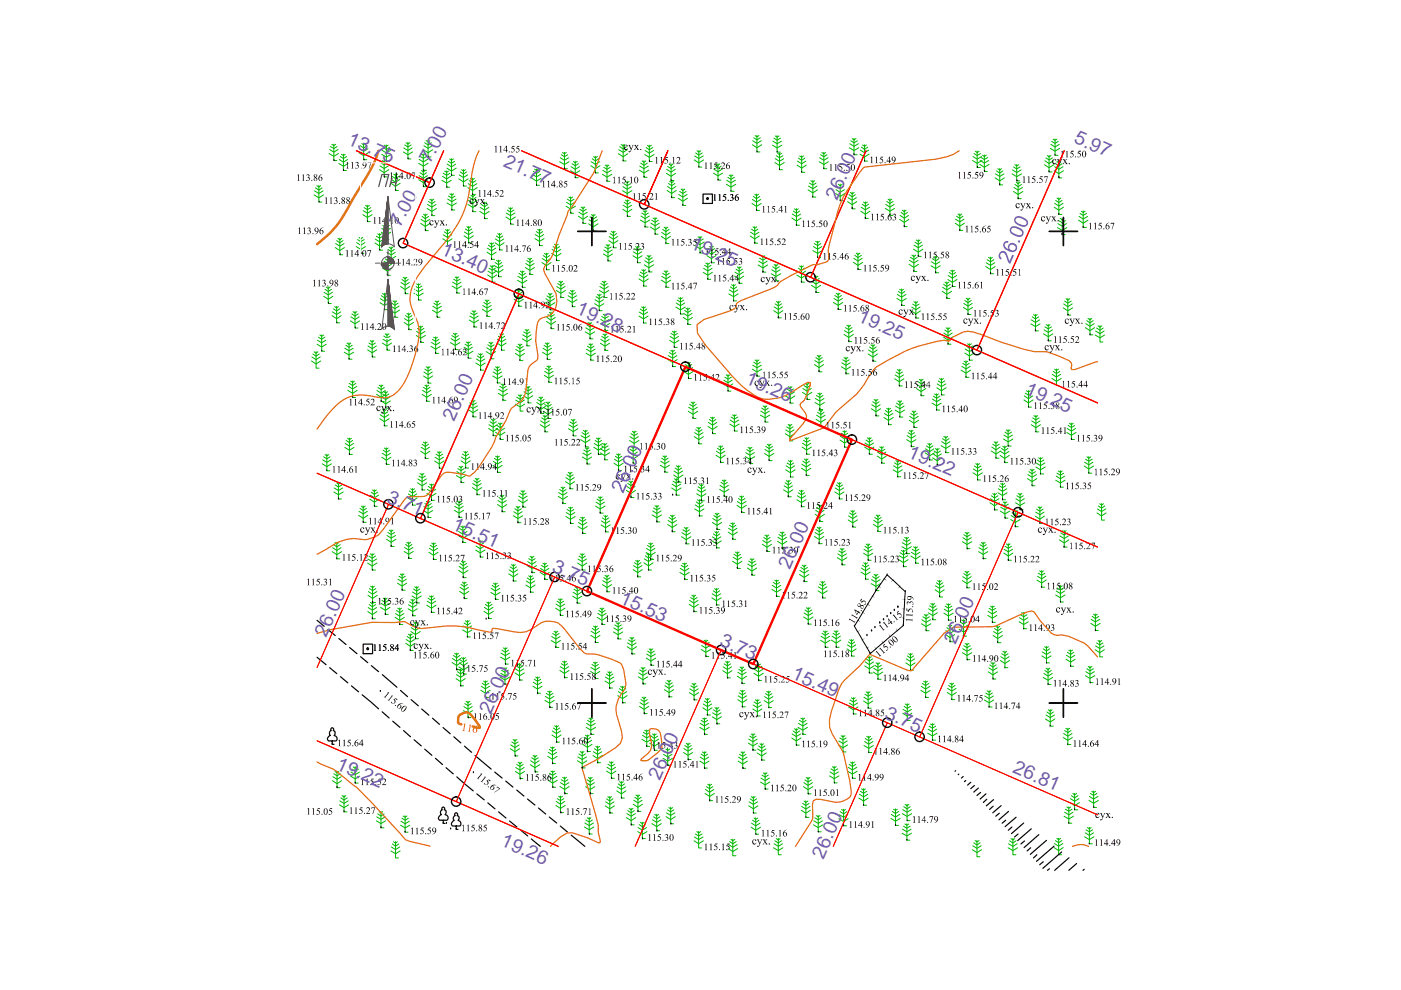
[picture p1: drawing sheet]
<svg xmlns="http://www.w3.org/2000/svg" width="297mm" height="210mm" viewBox="0 0 297 210" stroke-linecap="round" stroke-linejoin="round" font-family="sans-serif">
<defs><g id="words">
<g font-size="4.1" fill="#735cb8">
<text x="73.5" y="30.4" transform="rotate(24 73.5 30.4)">13.75</text>
<text x="91.2" y="34.8" transform="rotate(-62 91.2 34.8)">7.00</text>
<text x="106.5" y="35.2" transform="rotate(24 106.5 35.2)">21.77</text>
<text x="227.5" y="30.1" transform="rotate(24 227.5 30.1)">5.97</text>
<text x="177.5" y="42.5" transform="rotate(-66 177.5 42.5)">26.00</text>
<text x="84.8" y="48.3" transform="rotate(-62 84.8 48.3)">7.00</text>
<text x="93.3" y="53.9" transform="rotate(24 93.3 53.9)">13.40</text>
<text x="146.2" y="52.5" transform="rotate(24 146.2 52.5)">19.25</text>
<text x="121.9" y="66.5" transform="rotate(24 121.9 66.5)">19.28</text>
<text x="181.7" y="68.1" transform="rotate(24 181.7 68.1)">19.25</text>
<text x="157.8" y="81.2" transform="rotate(24 157.8 81.2)">19.26</text>
<text x="217.1" y="83.4" transform="rotate(24 217.1 83.4)">19.25</text>
<text x="96.3" y="89.5" transform="rotate(-66 96.3 89.5)">26.00</text>
<text x="192.3" y="96.9" transform="rotate(24 192.3 96.9)">19.22</text>
<text x="81.8" y="106.3" transform="rotate(24 81.8 106.3)">3.71</text>
<text x="95.7" y="112.2" transform="rotate(24 95.7 112.2)">15.51</text>
<text x="116.9" y="121.2" transform="rotate(24 116.9 121.2)">3.75</text>
<text x="167.5" y="120.9" transform="rotate(-66 167.5 120.9)">26.00</text>
<text x="131.2" y="127.8" transform="rotate(24 131.2 127.8)">15.53</text>
<text x="69.2" y="135.2" transform="rotate(-66 69.2 135.2)">26.00</text>
<text x="152.4" y="136.8" transform="rotate(24 152.4 136.8)">3.73</text>
<text x="202.6" y="136.8" transform="rotate(-66 202.6 136.8)">26.00</text>
<text x="167.6" y="143.8" transform="rotate(24 167.6 143.8)">15.49</text>
<text x="104.1" y="151.5" transform="rotate(-66 104.1 151.5)">26.00</text>
<text x="187.4" y="152.2" transform="rotate(24 187.4 152.2)">3.75</text>
<text x="71.1" y="162.9" transform="rotate(24 71.1 162.9)">19.22</text>
<text x="139.9" y="165.6" transform="rotate(-66 139.9 165.6)">26.00</text>
<text x="214.5" y="163.7" transform="rotate(24 214.5 163.7)">26.81</text>
<text x="106" y="179.2" transform="rotate(24 106 179.2)">19.26</text>
<text x="174.6" y="182.4" transform="rotate(-66 174.6 182.4)">26.00</text>
</g>
</g></defs>
<g fill="none" stroke="#000" stroke-width=".25">
<path d="M67.2 131.5l1.5 1.3M67.2 139.4l1.9 1.5M69.5 133.5l1.6 1.2M71.8 135.4l1.6 1.3M74.1 137.3l1.6 1.3M76.5 139.2l1.5 1.3M69.9 141.6l1.5 1.2M72.2 143.5l1.5 1.3M74.5 145.4l1.5 1.3M76.8 147.3l3.5 3M78.7 141.1l1.6 1.3M81 150.9l1.5 1.3"/>
<path d="M81.1 143l3.1 2.7M83.3 152.9l1.5 1.3M84.9 146.4l1.5 1.3M85.6 154.9l1.4 1.3M87.2 148.3l1.5 1.3M87.8 156.8l1.5 1.4M89.4 150.3l1.5 1.3M90 158.8l1.6 1.3M91.7 152.3l1.5 1.3M93.9 154.3l1.6 1.3M96.2 156.2l1.5 1.3M98.5 158.2l1.5 1.3"/>
<path d="M92.3 160.8l1.5 1.3M94.6 162.8l1.5 1.3M96.9 164.7l3.4 3M100.7 160.2l3.4 2.9M101.1 168.3l1.6 1.3M103.4 170.2l1.5 1.3M104.9 163.7l1.6 1.3M105.7 172.1l1.6 1.3M107.2 165.6l1.6 1.3M108 174.1l1.6 1.2M109.6 167.5l1.5 1.3M110.4 176l1.5 1.2"/>
<path d="M111.8 169.4l1.6 1.3M112.6 177.9l2 1.6M114.2 171.3l1.5 1.3M116.5 173.2l1.5 1.3M118.8 175.1l1.6 1.3M121.1 177.1l2.9 2.4"/>
</g>
<!-- layer: SC007 -->
<g fill="none" stroke="#000" stroke-width=".25">
<path d="M149.1 41.1h1.9v2h-1.9zM77 136.6h2v2h-2z"/>
<circle cx="150" cy="42.1" r=".19"/>
<circle cx="78" cy="137.6" r=".19"/>
</g>
<g fill="none" stroke="#00b800" stroke-width=".21">
<path d="M66.9 39.8l.7 .5 .7-.5M67.2 39.4l.4 .3 .4-.3M67.6 39.3v3.5h.6M69.8 32.6l1 .5 1-.5M69.9 31.7l.9 .6 .9-.6M70.1 31.1l.7 .4 .7-.4M70.4 30.6l.4 .3 .4-.3M70.8 30.6v3.4h.6M71.8 34.7l1 .6 1-.6M71.9 33.8l.9 .6 .9-.6M72.1 33.2l.7 .4 .7-.4M72.4 32.7l.4 .3 .4-.3"/>
<path d="M72.8 32.7v3.5h.6M76.1 32.4l1 .6 1-.6M76.2 31.5l.9 .6 .9-.6M76.4 30.9l.7 .5 .7-.5M76.7 30.4l.4 .3 .4-.3M77.1 30.4v3.5h.7M80.5 36l.9 .6 1-.6M80.6 35.2l.8 .5 .9-.5M80.8 34.5l.6 .5 .7-.5M80.9 32.7l1 .6 1-.6M81 31.9l.9 .5 .9-.5M81 34l.4 .3 .4-.3"/>
<path d="M81.2 31.2l.7 .5 .7-.5M81.4 34v3.5h.7M81.5 30.8l.4 .3 .4-.3M81.9 30.7v3.5h.7M82.9 38.9l1 .6 .9-.6M83 38.1l.9 .5 .9-.5M83.2 37.4l.7 .4 .6-.4M83.5 36.9l.4 .3 .4-.3M83.9 36.9v3.5h.6M85.5 32.2l1 .6 1-.6M85.6 31.4l.9 .5 .9-.5M85.8 30.7l.7 .5 .7-.5"/>
<path d="M86.1 30.3l.4 .2 .4-.2M86.5 30.2v3.5h.6M88.8 38.1l.9 .6 1-.6M88.8 34.6l.9 .6 1.1-.6M88.9 37.3l.8 .5 .9-.5M88.9 33.8l.8 .5 1-.5M89.1 36.6l.6 .5 .7-.5M89.1 33.1l.6 .5 .8-.5M89.4 36.2l.3 .2 .5-.2M89.4 32.7l.3 .2 .5-.2M89.7 36.1v3.5h.7M89.7 32.6v3.5h.7"/>
<path d="M89.7 31.8l1.1 .6 .9-.6M89.9 30.9l.9 .6 .9-.6M90 30.3l.8 .4 .6-.4M90.3 29.8l.5 .3 .3-.3M90.8 29.8v3.5h.6M93.7 38.2l1 .6 1-.6M93.8 37.4l.9 .5 .9-.5M94 36.7l.7 .5 .7-.5M94.3 36.3l.4 .2 .4-.2M94.7 36.2v3.5h.6M94.7 35.6l1 .7 1-.7M94.8 34.8l.9 .6 .9-.6"/>
<path d="M95 34.2l.7 .4 .7-.4M95.3 33.7l.4 .3 .4-.3M95.7 33.7v3.5h.7M97.3 37.9l1 .7 1-.7M97.4 37.1l.9 .5 .8-.5M97.6 36.4l.7 .5 .6-.5M97.9 36l.4 .3 .4-.3M98.3 35.9v3.6h.6M99.2 39.8l1 .6 1-.6M99.3 38.9l.9 .6 .9-.6M99.5 38.3l.7 .4 .7-.4M99.8 37.8l.4 .3 .4-.3"/>
<path d="M100.2 37.8v3.5h.6M112.8 37.8l.9 .6 1-.6M112.9 37l.8 .5 .9-.5M113.1 36.3l.6 .5 .7-.5M113.3 35.9l.4 .3 .4-.3M113.7 35.8v3.5h.7M118.7 34.3l1 .6 1-.6M118.8 33.4l.9 .6 .9-.6M119 32.8l.7 .4 .7-.4M119.3 32.3l.4 .3 .4-.3M119.7 32.3v3.5h.6M121 36.2l1 .6 .9-.6"/>
<path d="M121.1 35.3l.9 .6 .9-.6M121.3 34.7l.7 .4 .6-.4M121.6 34.2l.4 .3 .4-.3M122 34.2v3.5h.6M125.3 35.1l.9 .7 1-.7M125.3 34.3l.9 .5 .9-.5M125.6 33.7l.6 .4 .7-.4M125.9 33.2l.3 .3 .5-.3M126.2 33.1v3.6h.7M127.7 37l1 .5 1-.5M127.8 36.1l.9 .6 .9-.6M128 35.5l.7 .4 .7-.4"/>
<path d="M128.3 35l.4 .3 .4-.3M128.7 34.9v3.5h.6M131.1 32.6l1 .6 1-.6M131.2 31.8l.9 .5 .9-.5M131.4 31.1l.7 .5 .7-.5M131.7 30.6l.4 .3 .4-.3M132.1 39.6l.9 .5 .9-.5M132.1 30.6v3.5h.7M132.3 38.9l.7 .5 .7-.5M132.6 38.5l.4 .2 .4-.2M133 38.4v3.5h.6M135.6 36.1l.9 .6 1-.6"/>
<path d="M135.6 35.2l.9 .6 1-.6M135.8 34.6l.7 .5 .7-.5M136.1 34.1l.4 .3 .4-.3M136.5 34.1v3.5h.7M136.7 32.8l1 .6 1-.6M136.8 31.9l.9 .6 .9-.6M137 31.3l.7 .5 .7-.5M137.3 30.8l.4 .3 .4-.3M137.7 30.8v3.4h.6M141.3 36.7l1 .7 1-.7M141.4 35.9l.9 .6 .9-.6M141.5 39.5l.9 .6 .9-.6"/>
<path d="M141.6 35.3l.7 .4 .7-.4M141.7 38.9l.7 .5 .7-.5M141.9 34.8l.4 .3 .4-.3M142 38.4l.4 .3 .4-.3M142.3 34.8v3.5h.6M142.4 38.4v3.5h.6M147.2 33.9l1 .6 1-.6M147.3 33.1l.9 .5 .9-.5M147.5 32.4l.7 .5 .7-.5M147.8 32l.4 .3 .4-.3M148.2 31.9v3.5h.6M151.3 36.7l.9 .6 1-.6"/>
<path d="M151.3 35.9l.9 .5 .9-.5M151.6 35.2l.6 .5 .7-.5M151.8 34.8l.4 .3 .4-.3M152.2 34.7v3.5h.7M154 39.1l1 .6 1-.6M154.1 38.2l.9 .6 .9-.6M154.3 37.6l.7 .4 .7-.4M154.6 37.1l.4 .3 .4-.3M155 37v3.6h.7M159.5 30.7l1 .6 1-.6M159.6 29.8l.9 .6 .9-.6M159.8 29.2l.7 .5 .7-.5"/>
<path d="M160.1 28.7l.4 .3 .4-.3M160.5 28.7v3.5h.6M163.8 30.8l1 .6 1-.6M163.9 29.9l.9 .6 .9-.6M164.1 29.3l.7 .4 .7-.4M164.3 34.5l1 .6 1-.6M164.4 28.8l.4 .3 .4-.3M164.4 33.7l.9 .5 .9-.5M164.6 33l.7 .4 .7-.4M164.8 28.7v3.6h.6M164.9 32.5l.4 .3 .4-.3M165.3 32.5v3.5h.6"/>
<path d="M169 35l1 .6 .9-.6M169.1 34.2l.9 .5 .9-.5M169.3 33.5l.7 .5 .6-.5M169.5 33.1l.5 .3 .3-.3M170 33v3.5h.6M171.4 39.5l.9 .5 .9-.5M171.6 38.8l.7 .4 .7-.4M171.9 38.3l.4 .3 .4-.3M172.3 38.3v3.5h.7M173.7 34.3l1 .6 .9-.6M173.8 33.4l.9 .6 .9-.6M174 32.8l.7 .4 .6-.4"/>
<path d="M174.2 32.3l.5 .3 .3-.3M174.7 32.3v3.5h.6M177.5 39.6l.6 .4 .7-.4M177.8 39.1l.3 .3 .5-.3M178.1 39v3.5h.7M180.1 31.3l1 .6 1-.6M180.2 30.5l.9 .5 .9-.5M180.4 29.8l.7 .5 .7-.5M180.7 29.4l.4 .3 .4-.3M181.1 29.3v3.5h.6M182.3 32.7l1 .6 1-.6M182.4 31.8l.9 .6 .9-.6"/>
<path d="M182.6 31.2l.7 .5 .7-.5M182.9 30.7l.4 .3 .4-.3M183.3 30.7v3.5h.6M206.2 34l1 .6 1-.6M206.3 33.2l.9 .5 .9-.5M206.5 32.6l.7 .4 .7-.4M206.8 32.1l.4 .2 .4-.2M207.2 32v3.5h.7M207.7 34.8l1 .7 1-.7M207.8 34l.9 .6 .9-.6M208 33.4l.7 .4 .7-.4M208.3 32.9l.4 .3 .4-.3"/>
<path d="M208.7 32.9v3.5h.6M211 37.7l1 .7 .9-.7M211.1 36.9l.9 .5 .9-.5M211.3 36.2l.7 .5 .6-.5M211.5 35.8l.5 .3 .3-.3M212 35.7v3.5h.6M214.6 36.9l1 .6 1-.6M214.7 36l.9 .6 .9-.6M214.9 35.4l.7 .4 .7-.4M215 39.8l.9 .5 .9-.5M215.2 39.1l.7 .5 .7-.5M215.2 34.9l.4 .3 .4-.3"/>
<path d="M215.5 38.7l.4 .2 .4-.2M215.6 34.9v3.5h.6M215.9 38.6v3.5h.6M221.4 34.9l1 .7 1-.7M221.5 34.1l.9 .6 1-.6M221.7 33.5l.7 .4 .7-.4M222 33l.4 .3 .4-.3M222.4 32.9v3.5h.7M222.7 31.5l1 .5 1-.5M222.8 30.6l.9 .6 .9-.6M223 30l.7 .4 .7-.4M223.3 29.5l.4 .3 .4-.3"/>
<path d="M223.5 36.2l1 .6 1-.6M223.6 35.3l.9 .6 .9-.6M223.7 29.5v3.4h.6M223.8 34.7l.7 .5 .7-.5M224.1 34.2l.4 .3 .4-.3M224.5 34.2v3.5h.6M66.6 41.3l1 .7 1-.7M66.7 40.5l.9 .5 .9-.5M71.1 52.5l1 .6 .9-.6M71.2 51.6l.9 .6 .8-.6M71.4 51l.7 .5 .6-.5M71.6 50.5l.5 .3 .3-.3"/>
<path d="M72.1 50.5v3.5h.6M75.5 52.3l1 .6 1-.6M75.6 51.4l.9 .6 .9-.6M75.8 50.8l.7 .4 .7-.4M76.1 50.3l.4 .3 .4-.3M76.5 50.3v3.5h.6M76.9 45.5l1 .6 1-.6M77 44.7l.9 .5 .9-.5M77.2 44l.7 .5 .7-.5M77.5 43.6l.4 .2 .4-.2M77.9 43.5v3.5h.6M79.5 51.5l1 .7 1-.7"/>
<path d="M79.6 50.7l.9 .6 .9-.6M79.8 50.1l.7 .4 .7-.4M80.1 49.6l.4 .3 .4-.3M80.5 49.5v3.5h.6M80.9 49.2l.9 .7 1-.7M80.9 48.4l.9 .6 1-.6M81.1 56.9l1 .6 1-.6M81.2 47.8l.6 .4 .8-.4M81.2 56l.9 .6 .9-.6M81.4 55.4l.7 .4 .7-.4M81.4 47.3l.4 .3 .5-.3M81.7 54.9l.4 .3 .4-.3"/>
<path d="M81.8 47.2v3.6h.7M82 54.4l.9 .5 1-.5M82 53.5l.9 .6 .9-.6M82.1 54.9v3.5h.7M82.3 52.9l.6 .4 .7-.4M82.5 52.4l.4 .3 .4-.3M82.9 52.4v3.4h.7M85 59.9l.9 .6 .9-.6M85.2 59.3l.7 .4 .7-.4M85.5 58.8l.4 .3 .4-.3M85.9 58.8v3.5h.6M89.2 47.4l1 .6 1-.6"/>
<path d="M89.3 46.5l.9 .6 .9-.6M89.5 45.9l.7 .5 .7-.5M89.8 45.4l.4 .3 .4-.3M90.2 45.4v3.5h.6M90.6 44.2l1 .6 .9-.6M90.6 43.3l1 .6 .9-.6M90.8 42.7l.8 .5 .6-.5M91.1 42.2l.5 .3 .3-.3M91.6 42.2v3.5h.6M93.9 50.6l1 .7 .9-.7M94 49.8l.9 .5 .9-.5M94.2 49.1l.7 .5 .6-.5"/>
<path d="M94.4 48.7l.5 .3 .4-.3M94.8 43.1l1 .5 1-.5M94.9 48.6v3.6h.6M94.9 42.2l.9 .6 .9-.6M95.1 41.6l.7 .4 .7-.4M95.4 41.1l.4 .3 .4-.3M95.8 41v3.5h.6M96 59.8l.9 .6 .8-.6M96.2 59.2l.7 .4 .6-.4M96.5 58.7l.4 .3 .4-.3M96.9 58.7v3.4h.6M98.4 50l1 .6 1-.6"/>
<path d="M98.5 49.2l.9 .5 .8-.5M98.7 48.6l.7 .4 .6-.4M99 48l.4 .3 .4-.3M99.2 43.3l1 .7 1-.7M99.3 42.5l.9 .6 .9-.6M99.4 48v3.5h.6M99.5 41.9l.7 .4 .7-.4M99.8 41.4l.4 .3 .4-.3M100.2 41.4v3.5h.7M101.7 44.8l1 .7 1-.7M101.8 44l.9 .5 .9-.5M102 43.3l.7 .5 .7-.5"/>
<path d="M102.3 42.9l.4 .3 .4-.3M102.7 42.8v3.6h.7M103.3 53.5l.9 .6 1-.6M103.3 52.6l.9 .6 .9-.6M103.4 58.3l1 .6 .9-.6M103.5 57.5l.9 .5 .8-.5M103.5 52l.7 .5 .7-.5M103.7 56.9l.7 .4 .6-.4M103.8 51.5l.4 .3 .4-.3M103.9 56.3l.5 .3 .3-.3M104.2 51.5v3.5h.7M104.4 56.3v3.5h.6"/>
<path d="M104.7 57.2l1 .6 1-.6M104.8 56.3l.9 .6 .9-.6M104.9 51.5l1 .6 1-.6M105 55.7l.7 .4 .7-.4M105 50.7l.9 .5 .9-.5M105.2 50l.7 .5 .7-.5M105.3 55.2l.4 .3 .4-.3M105.5 49.5l.4 .3 .4-.3M105.7 55.2v3.5h.6M105.9 49.5v3.5h.7M107.3 46l.9 .7 1.1-.7M107.4 45.2l.8 .5 1-.5"/>
<path d="M107.6 44.5l.6 .5 .8-.5M107.9 44.1l.3 .3 .5-.3M108.2 44v3.5h.7M109.7 59.4l1 .6 1-.6M109.8 58.6l.9 .5 .9-.5M110 58l.7 .4 .7-.4M110.3 57.5l.4 .3 .4-.3M110.7 57.4v3.5h.7M111.4 56.7l1 .6 .9-.6M111.5 55.9l.9 .5 .8-.5M111.7 55.2l.7 .5 .6-.5M111.9 54.8l.5 .2 .3-.2"/>
<path d="M112.4 54.7v3.5h.6M113.4 50.6l1 .6 1-.6M113.5 49.7l.9 .6 .9-.6M113.7 49.1l.7 .4 .7-.4M114 48.6l.4 .3 .4-.3M114.4 48.6v3.5h.6M114.9 55.7l1 .6 .9-.6M115 54.8l.9 .6 .9-.6M115.2 54.2l.7 .5 .6-.5M115.4 53.7l.5 .3 .3-.3M115.9 53.7v3.5h.6M117 53.7l1 .7 1-.7"/>
<path d="M117.1 52.9l.9 .6 .9-.6M117.3 52.3l.7 .4 .7-.4M117.6 51.8l.4 .3 .4-.3M118 51.7v3.5h.6M118.5 59.6l.4 .3 .4-.3M118.9 59.6v3.5h.6M120 43.7l1 .6 1-.6M120.1 42.9l.9 .5 .9-.5M120.3 42.2l.7 .5 .7-.5M120.6 41.8l.4 .2 .4-.2M121 41.7v3.5h.6M122.6 45.8l1 .7 1-.7"/>
<path d="M122.7 45l.9 .6 .9-.6M122.9 44.4l.7 .4 .7-.4M123.2 43.9l.4 .3 .4-.3M123.6 43.9v3.5h.6M124.8 47.5l1 .6 1-.6M124.9 46.6l.9 .6 .9-.6M125.1 46l.7 .4 .7-.4M125.4 45.5l.4 .3 .4-.3M125.8 45.5v3.5h.6M127.7 59.6l.4 .3 .4-.3M127.9 53.8l1 .6 1-.6M128 53l.9 .6 .9-.6"/>
<path d="M128.1 59.6v3.5h.6M128.2 52.4l.7 .4 .7-.4M128.5 51.9l.4 .3 .4-.3M128.9 51.9v3.4h.6M129.1 51l.9 .6 1-.6M129.2 50.2l.8 .5 .9-.5M129.4 49.5l.6 .5 .7-.5M129.6 49.1l.4 .3 .4-.3M130 49v3.5h.7M132 40.4l1 .6 1-.6M132 44.4l1 .6 1-.6M132.1 43.5l.9 .6 .9-.6"/>
<path d="M132.3 42.9l.7 .4 .7-.4M132.6 42.4l.4 .3 .4-.3M133 42.4v3.5h.6M134.2 54.2l1 .6 .9-.6M134.3 53.4l.9 .5 .9-.5M134.5 52.7l.7 .5 .6-.5M134.7 52.3l.5 .2 .4-.2M135.2 52.2v3.5h.6M135.5 59.1l1 .7 1-.7M135.6 58.3l.9 .6 .9-.6M135.8 46.7l1 .5 1-.5M135.8 57.7l.7 .4 .7-.4"/>
<path d="M135.9 45.8l.9 .6 .9-.6M136.1 45.2l.7 .4 .7-.4M136.1 57.2l.4 .3 .4-.3M136.4 44.7l.4 .3 .4-.3M136.5 57.2v3.5h.6M136.6 56.1l1 .7 1-.7M136.7 55.3l.9 .5 .9-.5M136.8 44.6v3.5h.6M136.9 54.7l.7 .4 .7-.4M137.2 54.2l.4 .3 .4-.3M137.6 54.1v3.6h.7M137.9 48.1l1 .7 1-.7"/>
<path d="M138 47.3l.9 .6 .9-.6M138.2 46.7l.7 .4 .7-.4M138.5 46.2l.4 .3 .4-.3M138.9 46.1v3.6h.6M140.2 50.1l1 .7 1-.7M140.2 59.4l1 .6 1-.6M140.3 49.3l.9 .6 .9-.6M140.3 58.6l.9 .5 .9-.5M140.5 48.6l.7 .5 .7-.5M140.5 58l.7 .4 .7-.4M140.8 48.2l.4 .3 .4-.3M140.8 57.4l.4 .3 .4-.3"/>
<path d="M141.2 48.1v3.5h.6M141.2 57.4v3.5h.7M141.4 40.4l1 .6 1-.6M143.8 42l1 .7 1-.7M143.9 41.2l.9 .6 .9-.6M144.1 40.6l.7 .4 .7-.4M144.4 40.1l.4 .3 .4-.3M144.8 40v3.6h.6M147.4 52.1l1 .6 1-.6M147.5 51.3l.9 .6 .9-.6M147.7 50.7l.7 .4 .7-.4M148 50.2l.4 .3 .4-.3"/>
<path d="M148.4 50.1v3.5h.7M149.1 57.7l1 .6 .9-.6M149.2 56.9l.9 .5 .9-.5M149.4 56.3l.7 .4 .6-.4M149.6 55.8l.5 .2 .4-.2M149.9 54.2l.9 .6 1-.6M149.9 53.3l.9 .6 .9-.6M150.1 55.8v3.4h.6M150.2 52.7l.6 .5 .7-.5M150.5 52.2l.3 .3 .5-.3M150.8 52.2v3.5h.7M155.7 58.5l1 .7 1-.7"/>
<path d="M155.8 57.7l.9 .6 .9-.6M156 57.1l.7 .4 .7-.4M156.3 56.6l.4 .3 .4-.3M156.7 56.6v3.5h.7M159 50l1 .7 1-.7M159.1 49.2l.9 .6 .9-.6M159.3 48.6l.7 .4 .7-.4M159.4 43.1l1 .7 1-.7M159.5 42.3l.9 .5 .9-.5M159.6 48.1l.4 .3 .4-.3M159.7 41.7l.7 .4 .7-.4M160 41.2l.4 .3 .4-.3"/>
<path d="M160 48v3.6h.7M160.4 41.1v3.5h.6M160.7 56.2l1.1 .6 .9-.6M160.9 55.4l.9 .5 .8-.5M161 54.7l.8 .5 .6-.5M161.3 54.2l.5 .3 .3-.3M161.8 54.2v3.5h.6M163.5 58l1 .6 1-.6M163.6 57.2l.9 .5 .9-.5M163.8 56.6l.7 .4 .7-.4M164.1 56.1l.4 .3 .4-.3M164.5 56v3.5h.6"/>
<path d="M167.9 46.2l1 .7 .9-.7M168 45.4l.9 .5 .9-.5M168.2 44.7l.7 .5 .6-.5M168.4 44.3l.5 .3 .3-.3M168.9 44.2v3.6h.6M169 58.3l.9 .6 1-.6M169 57.5l.9 .5 .9-.5M169.2 56.9l.7 .4 .7-.4M169.5 56.4l.4 .3 .4-.3M169.9 56.3v3.5h.7M171.3 40.3l1 .6 1-.6M172.1 59.7l.9 .5 .9-.5"/>
<path d="M172.3 53.1l1.1 .6 .9-.6M172.3 59.1l.7 .4 .7-.4M172.5 52.3l.9 .5 .8-.5M172.6 51.6l.8 .5 .6-.5M172.6 58.5l.4 .3 .4-.3M172.9 51.2l.5 .2 .3-.2M173 58.5v3.5h.7M173.4 51.1v3.5h.6M177.2 41l.9 .7 1-.7M177.2 40.2l.9 .6 .9-.6M179.7 42.8l1 .6 1-.6M179.8 41.9l.9 .6 .9-.6"/>
<path d="M180 41.3l.7 .4 .7-.4M180.3 40.8l.4 .3 .4-.3M180.7 40.8v3.5h.6M180.9 55.6l1 .7 1-.7M181 54.8l.9 .5 .9-.5M181.2 54.1l.7 .5 .7-.5M181.5 53.7l.4 .3 .4-.3M181.9 53.6v3.6h.6M182.5 44.8l1 .6 .9-.6M182.6 43.9l.9 .6 .9-.6M182.8 43.3l.7 .5 .7-.5M183.1 42.8l.4 .3 .4-.3"/>
<path d="M183.5 42.8v3.5h.6M187.7 44.2l1 .6 1-.6M187.8 43.3l.9 .6 .9-.6M188 42.7l.7 .4 .7-.4M188.3 42.2l.4 .3 .4-.3M188.7 42.2v3.5h.6M190.8 46.5l.9 .7 1-.7M190.8 45.7l.9 .6 .9-.6M191.1 45l.6 .5 .7-.5M191.3 44.6l.4 .3 .4-.3M191.7 44.5v3.5h.7M192.7 56l1.1 .7 .9-.7"/>
<path d="M192.8 55.2l1 .6 .8-.6M193 54.6l.8 .4 .6-.4M193.3 54.1l.5 .3 .3-.3M193.7 52.8l1 .7 1-.7M193.8 54.1v3.5h.6M193.8 52l.9 .5 .9-.5M194 51.4l.7 .4 .7-.4M194.3 50.9l.4 .3 .4-.3M194.7 50.8v3.6h.6M197.4 56.3l1 .6 .9-.6M197.5 55.5l.9 .5 .9-.5M197.7 54.9l.7 .4 .7-.4"/>
<path d="M198 54.4l.4 .3 .4-.3M198.4 54.4v3.4h.6M200.4 59.8l.3 .3 .5-.3M200.7 59.8v3.5h.7M201 59.3l.9 .6 1-.6M201 58.4l.9 .6 .9-.6M201.3 57.8l.6 .4 .7-.4M201.5 57.3l.4 .3 .5-.3M201.9 57.3v3.4h.7M202.5 47.3l1 .7 1-.7M202.6 46.5l.9 .5 .9-.5M202.8 45.8l.7 .5 .7-.5"/>
<path d="M203.1 45.4l.4 .3 .4-.3M203.5 45.3v3.6h.6M209 56.5l1 .7 1-.7M209.1 55.7l.9 .6 .9-.6M209.3 55.1l.7 .4 .7-.4M209.6 54.6l.4 .3 .4-.3M210 54.5v3.5h.7M214.9 40.6l1 .6 1-.6M223.5 43.9l1 .7 1-.7M223.6 43.1l.9 .6 .9-.6M223.8 42.5l.7 .4 .7-.4M224.1 42l.4 .3 .4-.3"/>
<path d="M224.2 48.3l1 .6 1-.6M224.3 47.4l.9 .6 .9-.6M224.5 46.8l.7 .4 .7-.4M224.5 42v3.5h.6M224.8 46.3l.4 .3 .4-.3M225.2 46.3v3.4h.6M228.7 46.7l1 .6 1-.6M228.8 45.9l.9 .5 .9-.5M229 45.3l.7 .4 .7-.4M229.3 44.8l.4 .2 .4-.2M229.7 44.7v3.5h.6M66 76.5l1 .7 1-.7"/>
<path d="M66.1 75.7l.9 .5 .9-.5M66.3 75.1l.7 .4 .7-.4M66.6 74.6l.4 .3 .4-.3M67 74.5v3.6h.6M67.2 73l1 .6 1-.6M67.3 72.1l.9 .6 .9-.6M67.5 71.5l.7 .4 .7-.4M67.8 71l.4 .3 .4-.3M68.2 71v3.5h.6M68.6 62.8l1 .7 1-.7M68.7 62l.9 .5 .9-.5M68.9 61.3l.7 .5 .7-.5"/>
<path d="M69.2 60.9l.4 .3 .4-.3M69.6 60.8v3.5h.6M70.4 66.9l1 .7 .9-.7M70.5 66.1l.9 .6 .9-.6M70.7 65.5l.7 .4 .7-.4M71 65l.4 .3 .4-.3M71.4 64.9v3.6h.6M73 74.7l1 .6 1-.6M73.1 73.8l.9 .6 .9-.6M73.3 73.2l.7 .5 .7-.5M73.6 72.7l.4 .3 .4-.3M74 72.7v3.5h.6"/>
<path d="M74.3 68l1 .7 .9-.7M74.4 67.2l.9 .5 .9-.5M74.6 66.5l.7 .5 .6-.5M74.8 66.1l.5 .3 .3-.3M75.3 66v3.6h.6M77.9 74.2l1 .6 1-.6M78 73.4l.9 .5 .9-.5M78.2 72.7l.7 .5 .7-.5M78.5 72.2l.4 .3 .4-.3M78.9 72.2v3.5h.6M80.6 64.2l.9 .6 1-.6M80.6 63.3l.9 .6 .9-.6"/>
<path d="M80.9 62.7l.6 .5 .7-.5M81.1 72.7l.9 .7 1-.7M81.1 62.2l.4 .3 .4-.3M81.2 71.9l.8 .5 .9-.5M81.4 71.2l.6 .5 .7-.5M81.5 62.2v3.5h.7M81.7 70.8l.3 .3 .5-.3M82 70.7v3.6h.7M82.8 65.7l.9 .7 1-.7M82.8 64.9l.9 .5 .9-.5M83.1 64.3l.6 .4 .7-.4M83.3 63.8l.4 .3 .4-.3"/>
<path d="M83.7 63.8v3.5h.7M84.9 60.7l1 .7 1-.7M85.7 68.4l1 .6 1-.6M85.8 67.6l.9 .5 .8-.5M86 66.9l.7 .5 .6-.5M86.3 66.5l.4 .2 .4-.2M86.7 66.4v3.5h.6M87.8 62.1l.9 .6 1-.6M87.8 61.3l.9 .5 1-.5M88.1 60.7l.6 .4 .8-.4M88.2 71.1l1 .6 1-.6M88.3 70.3l.9 .5 .9-.5"/>
<path d="M88.3 60.2l.4 .3 .5-.3M88.5 69.6l.7 .5 .7-.5M88.7 60.2v3.4h.7M88.8 69.2l.4 .2 .4-.2M89.2 69.1v3.5h.6M89.8 79.7l1 .6 .9-.6M89.9 78.9l.9 .6 .9-.6M90.1 78.3l.7 .4 .6-.4M90.4 77.8l.4 .3 .4-.3M90.8 77.7v3.5h.6M91.4 73.4l1 .6 .9-.6M91.5 72.6l.9 .6 .9-.6"/>
<path d="M91.7 72l.7 .4 .6-.4M91.7 65.8l1 .6 .9-.6M91.8 64.9l.9 .6 .9-.6M91.9 71.5l.5 .3 .4-.3M92 64.3l.7 .4 .6-.4M92.2 63.8l.5 .3 .3-.3M92.4 71.4v3.5h.6M92.7 63.8v3.5h.6M95.5 72.6l1 .6 1-.6M95.6 71.8l.9 .5 .9-.5M95.8 71.2l.7 .4 .7-.4M95.9 60.7l1 .6 .9-.6"/>
<path d="M96.1 70.7l.4 .3 .4-.3M96.5 70.7v3.4h.7M98.3 74.5l1 .6 1-.6M98.4 73.6l.9 .6 .9-.6M98.6 73l.7 .4 .7-.4M98.9 72.5l.4 .3 .4-.3M99.3 72.5v3.4h.6M99.5 67.9l1 .6 1-.6M99.6 67l.9 .6 .9-.6M99.8 66.4l.7 .4 .7-.4M100.1 65.9l.4 .3 .4-.3M100.5 65.9v3.4h.6"/>
<path d="M100.9 77l1 .6 1-.6M101 76.1l.9 .6 .9-.6M101.2 75.5l.7 .4 .7-.4M101.5 75l.4 .3 .4-.3M101.9 75v3.5h.6M102.3 65.6l1 .6 1-.6M102.4 64.8l.9 .5 .8-.5M102.6 64.1l.7 .5 .7-.5M102.9 63.6l.4 .3 .4-.3M103.1 74.5l1 .7 1-.7M103.2 73.7l.9 .6 .9-.6M103.3 63.6v3.5h.6"/>
<path d="M103.4 73.1l.7 .4 .7-.4M103.7 72.6l.4 .3 .4-.3M104.1 72.6v3.5h.6M104.5 79.7l1 .6 1-.6M104.6 78.9l.9 .5 .8-.5M104.8 78.2l.7 .5 .7-.5M105.1 77.8l.4 .3 .4-.3M105.4 72.7l.9 .7 1-.7M105.5 71.9l.8 .6 .9-.6M105.5 77.7v3.5h.6M105.7 71.3l.6 .4 .7-.4M106 70.8l.3 .3 .5-.3"/>
<path d="M106.3 70.7v3.6h.7M109 63.5l1 .6 1-.6M109.1 62.6l.9 .6 .9-.6M109.3 74.9l.9 .7 1-.7M109.3 62l.7 .4 .7-.4M109.3 74.1l.9 .5 .9-.5M109.6 73.4l.6 .5 .7-.5M109.6 61.5l.4 .3 .4-.3M109.9 73l.3 .3 .5-.3M110 61.5v3.4h.6M110.2 72.9v3.6h.7M110.7 71.8l1 .6 1-.6"/>
<path d="M110.8 71l.9 .5 .9-.5M111 70.4l.7 .4 .7-.4M111.3 69.9l.4 .2 .4-.2M111.7 69.9v3.4h.7M115 74.7l1 .6 1-.6M115.1 73.8l.9 .6 .9-.6M115.4 73.2l.6 .5 .7-.5M115.4 79.6l1 .6 .9-.6M115.5 78.7l.9 .6 .9-.6M115.6 72.7l.4 .3 .4-.3M115.7 64.2l.9 .6 1-.6M115.7 78.1l.7 .4 .7-.4"/>
<path d="M115.7 63.3l.9 .6 1-.6M115.9 68.2l.9 .6 1-.6M116 62.7l.6 .5 .7-.5M116 67.3l.8 .6 .9-.6M116 77.6l.4 .3 .4-.3M116 72.7v3.5h.7M116.2 66.7l.6 .4 .7-.4M116.2 62.2l.4 .3 .5-.3M116.4 77.6v3.5h.6M116.5 66.2l.3 .3 .5-.3M116.6 62.2v3.5h.7M116.8 66.2v3.5h.7"/>
<path d="M117.9 61.6l1 .6 1-.6M118 60.7l.9 .6 .9-.6M118.2 60.1l.7 .5 .7-.5M120.4 63.5l.9 .6 1-.6M120.4 62.7l.9 .5 1-.5M120.7 62.1l.6 .4 .7-.4M120.9 61.6l.4 .2 .5-.2M121.3 61.6v3.4h.7M124.1 70.4l1 .6 1-.6M124.2 69.5l.9 .6 .9-.6M124.2 74.9l1.1 .6 .9-.6M124.3 74l1 .6 .9-.6"/>
<path d="M124.4 68.9l.7 .4 .7-.4M124.5 73.4l.8 .4 .6-.4M124.7 68.4l.4 .3 .4-.3M124.8 72.9l.5 .3 .3-.3M125.1 68.4v3.4h.6M125.3 72.9v3.5h.6M126.1 64.4l.9 .6 1-.6M126.2 63.5l.8 .6 .9-.6M126.4 62.9l.6 .4 .7-.4M126.7 62.4l.3 .3 .5-.3M127 62.4v3.5h.7M127.1 61.6l1 .6 1-.6"/>
<path d="M127.2 60.7l.9 .6 .9-.6M127.3 68.6l1 .6 1-.6M127.3 72.8l1 .6 .9-.6M127.4 60.1l.7 .5 .7-.5M127.4 67.7l.9 .6 .9-.6M127.4 72l.9 .5 .9-.5M127.6 67.1l.7 .4 .7-.4M127.6 71.3l.7 .5 .6-.5M127.8 70.8l.5 .3 .4-.3M127.9 66.6l.4 .3 .4-.3M128.3 66.6v3.5h.6M128.3 70.8v3.5h.6"/>
<path d="M135.5 67l.9 .6 1-.6M135.6 66.2l.8 .5 .9-.5M135.8 65.5l.6 .5 .7-.5M136.1 65.1l.3 .3 .5-.3M136.4 65v3.5h.7M141.6 76.2l1 .6 1-.6M141.7 75.4l.9 .5 .9-.5M141.9 74.8l.7 .4 .7-.4M142 72.2l1 .6 .9-.6M142.1 71.3l.9 .6 .8-.6M142.2 74.3l.4 .2 .4-.2M142.3 70.7l.7 .4 .6-.4"/>
<path d="M142.6 70.2l.4 .3 .4-.3M142.6 74.3v3.4h.7M143 70.2v3.5h.6M143.3 65.1l1 .6 1-.6M143.4 64.3l.9 .5 .9-.5M143.6 63.6l.7 .5 .6-.5M143.9 63.2l.4 .2 .4-.2M144.3 63.1v3.5h.6M144.9 67.3l.9 .6 1-.6M144.9 66.5l.9 .5 .9-.5M145 78.8l1 .6 .9-.6M145.1 77.9l.9 .6 .9-.6"/>
<path d="M145.2 65.8l.6 .5 .7-.5M145.3 77.3l.7 .4 .6-.4M145.5 65.4l.3 .2 .5-.2M145.5 76.8l.5 .3 .3-.3M145.8 65.3v3.5h.7M146 76.8v3.5h.6M153.7 80l.6 .4 .8-.4M154 79.5l.3 .3 .5-.3M154.3 79.4v3.5h.7M154.5 62.3l1 .6 1-.6M154.6 61.5l.9 .5 .9-.5M154.9 60.8l.6 .5 .7-.5"/>
<path d="M155.1 60.4l.4 .3 .4-.3M155.5 60.3v3.5h.7M159.5 78.3l1 .6 1-.6M159.6 77.4l.9 .6 .9-.6M159.8 76.8l.7 .5 .7-.5M160.1 76.3l.4 .3 .4-.3M160.5 76.3v3.5h.6M164 65.9l1 .6 1-.6M164.1 65.1l.9 .5 .9-.5M164.3 64.4l.7 .5 .7-.5M164.6 63.9l.4 .3 .4-.3M165 63.9v3.5h.7"/>
<path d="M172 60.5l1 .6 1-.6M172.7 77.3l1 .6 .9-.6M172.8 76.5l.9 .5 .8-.5M173 75.8l.7 .5 .6-.5M173.3 75.4l.4 .2 .4-.2M173.7 75.3v3.5h.6M176.7 64.1l1 .6 1-.6M176.8 63.3l.9 .5 .9-.5M177 62.7l.7 .4 .7-.4M177.3 62.2l.4 .3 .4-.3M177.7 62.1v3.5h.7M178.4 77.8l1 .6 .9-.6"/>
<path d="M178.5 76.9l.9 .6 .9-.6M178.7 76.3l.7 .4 .6-.4M178.9 75.8l.5 .3 .3-.3M178.9 70.9l1.1 .6 .9-.6M179 70.1l1 .6 .8-.6M179.2 69.5l.8 .4 .6-.4M179.4 75.7v3.5h.6M179.5 69l.5 .3 .3-.3M180 68.9v3.5h.6M184.1 75.1l1 .6 1-.6M184.2 74.2l.9 .6 .9-.6M184.4 73.6l.7 .4 .7-.4"/>
<path d="M184.7 73.1l.4 .3 .4-.3M185.1 73.1v3.5h.6M189.8 79.5l.9 .6 .9-.6M190 78.9l.7 .4 .6-.4M190.2 63.3l1 .6 1-.6M190.2 62.4l1 .6 .9-.6M190.2 78.4l.5 .3 .4-.3M190.5 61.8l.7 .4 .7-.4M190.7 78.3v3.5h.6M190.8 61.3l.4 .3 .4-.3M191.2 61.3v3.5h.6M193.2 65.9l1 .6 1-.6"/>
<path d="M193.3 65.1l.9 .6 .9-.6M193.5 64.5l.7 .4 .7-.4M193.8 64l.4 .3 .4-.3M194.2 63.9v3.5h.6M199.8 61.8l.9 .6 1.1-.6M199.9 60.9l.8 .6 .9-.6M200 71.5l1 .6 1-.6M200.1 60.3l.6 .4 .8-.4M200.1 70.6l.9 .6 .9-.6M200.3 70l.7 .4 .7-.4M200.6 69.5l.4 .3 .4-.3M201 69.5v3.5h.6"/>
<path d="M203.8 78.5l1 .6 1-.6M203.9 77.7l.9 .5 .9-.5M204.1 77l.7 .5 .7-.5M204.3 65.2l.9 .6 1-.6M204.3 64.3l.9 .6 .9-.6M204.4 76.6l.4 .2 .4-.2M204.6 63.7l.6 .5 .7-.5M204.6 74.8l.9 .7 1-.7M204.6 74l.9 .5 .9-.5M204.8 76.5v3.5h.6M204.9 63.2l.3 .3 .5-.3M204.9 73.4l.6 .4 .7-.4"/>
<path d="M205.1 72.9l.4 .3 .5-.3M205.2 63.2v3.5h.7M205.5 72.9v3.5h.7M218.6 68.7l.9 .6 1-.6M218.7 67.8l.8 .6 .9-.6M218.9 67.2l.6 .4 .7-.4M219.1 66.7l.4 .3 .4-.3M219.5 66.7v3.4h.7M221.2 70.8l1.1 .6 .9-.6M221.4 69.9l.9 .6 .8-.6M221.5 69.3l.8 .4 .6-.4M221.8 68.8l.5 .3 .3-.3"/>
<path d="M222.3 68.8v3.5h.6M223.1 79.4l.9 .5 .9-.5M223.3 78.7l.7 .5 .7-.5M223.6 78.3l.4 .3 .4-.3M224 78.2v3.5h.6M225.4 65.3l1 .6 1-.6M225.5 64.4l.9 .6 .9-.6M225.7 63.8l.7 .5 .7-.5M226 63.3l.4 .3 .4-.3M226.4 63.3v3.5h.6M230.1 69.5l1 .6 1-.6M230.2 68.6l.9 .6 .9-.6"/>
<path d="M230.4 68l.7 .5 .7-.5M230.7 67.5l.4 .3 .4-.3M231.1 67.5v3.5h.6M232.2 71l1 .6 1-.6M232.3 70.2l.9 .5 .9-.5M232.5 69.6l.7 .4 .7-.4M232.8 69.1l.4 .3 .4-.3M233.2 69v3.5h.6M68.3 98.3l1 .6 1-.6M68.4 97.5l.9 .5 .9-.5M68.6 96.9l.7 .4 .7-.4M68.9 96.4l.4 .2 .4-.2"/>
<path d="M69.3 96.3v3.5h.6M73.1 94.9l1 .6 1-.6M73.2 94l.9 .6 .9-.6M73.4 93.4l.7 .5 .7-.5M73.7 92.9l.4 .3 .4-.3M73.7 82.8l1.1 .6 .9-.6M73.9 81.9l.9 .6 .8-.6M74 81.3l.8 .4 .6-.4M74.1 92.9v3.5h.6M74.3 80.8l.5 .3 .3-.3M74.8 80.8v3.5h.6M79.8 83.6l1 .6 1-.6"/>
<path d="M79.9 82.8l.9 .6 .9-.6M80.1 82.2l.7 .4 .7-.4M80.4 81.7l.4 .3 .4-.3M80.5 88.8l1 .6 1-.6M80.6 87.9l.9 .6 .9-.6M80.8 81.6v3.5h.6M80.8 87.3l.7 .5 .7-.5M80.8 85l1 .6 1-.6M80.9 84.2l.9 .5 .9-.5M80.9 96.9l1 .7 1-.7M81 96.1l.9 .5 .9-.5M81.1 86.8l.4 .3 .4-.3"/>
<path d="M81.1 83.5l.7 .5 .7-.5M81.2 95.5l.7 .4 .7-.4M81.4 83.1l.4 .3 .4-.3M81.5 86.8v3.5h.6M81.5 95l.4 .3 .4-.3M81.8 83v3.5h.6M81.9 95v3.5h.7M89.2 95.7l1 .6 .9-.6M89.3 94.8l.9 .6 .9-.6M89.5 83.6l1 .6 .9-.6M89.5 94.2l.7 .5 .6-.5M89.6 82.8l.9 .5 .9-.5"/>
<path d="M89.7 93.7l.5 .3 .4-.3M89.8 82.1l.7 .5 .6-.5M90.1 81.7l.4 .3 .4-.3M90.2 93.7v3.5h.6M90.5 81.6v3.5h.6M92.2 97.7l.9 .7 1-.7M92.2 96.9l.9 .6 .9-.6M92.5 96.3l.6 .4 .8-.4M92.8 95.8l.3 .3 .5-.3M93.1 95.8v3.5h.7M96.9 100l.8 .5 .9-.5M97.1 99.4l.6 .4 .7-.4"/>
<path d="M97.3 98.9l.4 .2 .4-.2M97.7 97.7l1 .6 1-.6M97.7 98.8v3.5h.7M97.8 96.9l.9 .6 .9-.6M98 96.3l.7 .4 .7-.4M98.3 95.8l.4 .3 .4-.3M98.7 95.7v3.5h.7M99.3 86.9l1 .6 1-.6M99.4 86.1l.9 .5 .9-.5M99.6 85.4l.7 .5 .7-.5M99.9 84.9l.4 .3 .4-.3M100.3 84.9v3.5h.7"/>
<path d="M103.6 90.8l1 .7 .9-.7M103.7 90l.9 .6 .9-.6M103.9 89.4l.7 .4 .6-.4M104.2 88.9l.4 .3 .4-.3M104.5 98.7l1 .6 1-.6M104.6 88.9v3.5h.6M104.6 97.8l.9 .6 .9-.6M104.8 97.2l.7 .4 .7-.4M105.1 91.7l.9 .6 1.1-.6M105.1 96.7l.4 .3 .4-.3M105.2 90.8l.8 .6 1-.6M105.4 90.2l.6 .4 .8-.4"/>
<path d="M105.5 96.6v3.6h.6M105.7 89.7l.3 .3 .5-.3M105.7 83.4l.9 .6 1-.6M105.7 82.6l.9 .5 .9-.5M106 81.9l.6 .4 .7-.4M106 89.7v3.5h.7M106.3 81.4l.3 .3 .5-.3M106.6 81.4v3.5h.7M109.3 85.7l1 .6 1-.6M109.3 84.8l1 .6 .9-.6M109.6 84.2l.7 .5 .7-.5M109.9 83.7l.4 .3 .4-.3"/>
<path d="M110.3 83.7v3.5h.6M111 83.9l1 .6 .9-.6M111.1 83.1l.9 .5 .9-.5M111.3 82.4l.7 .5 .6-.5M111.5 82l.5 .3 .4-.3M112 81.9v3.5h.6M113.7 86.1l1 .7 1-.7M113.8 85.3l.9 .6 .9-.6M114 84.7l.7 .4 .7-.4M114.3 84.2l.4 .3 .4-.3M114.6 90l.9 .7 1-.7M114.6 89.2l.9 .6 1-.6"/>
<path d="M114.7 84.2v3.5h.6M114.9 88.6l.6 .4 .7-.4M115.1 88.1l.4 .3 .5-.3M115.2 87.2l1 .6 1-.6M115.3 86.4l.9 .6 .9-.6M115.5 85.8l.7 .4 .7-.4M115.5 88.1v3.5h.7M115.8 85.3l.4 .3 .4-.3M116.2 85.2v3.5h.6M120.5 90.9l1 .6 1-.6M120.7 90.1l.8 .5 .9-.5M120.8 89.5l.7 .4 .7-.4"/>
<path d="M121.1 88.9l.4 .3 .4-.3M121.5 88.9v3.5h.7M123.1 93.2l1 .7 1-.7M123.2 92.4l.9 .5 .9-.5M123.4 91.7l.7 .5 .7-.5M123.5 96.9l1 .6 .9-.6M123.6 96.1l.9 .5 .8-.5M123.7 91.3l.4 .3 .4-.3M123.8 95.4l.7 .4 .6-.4M124.1 95l.4 .2 .4-.2M124.1 91.2v3.5h.7M124.5 94.9v3.5h.6"/>
<path d="M125.9 94.8l1 .7 .9-.7M126 94l.9 .6 .9-.6M126.2 93.4l.7 .4 .7-.4M126.4 92.9l.5 .3 .4-.3M126.9 92.8v3.6h.6M127.3 96l.9 .6 1-.6M127.3 95.2l.9 .5 1-.5M127.6 94.5l.6 .5 .7-.5M127.8 94.1l.4 .3 .5-.3M128.2 94v3.5h.7M130.2 98.2l.9 .6 1-.6M130.3 97.4l.8 .5 .9-.5"/>
<path d="M130.5 96.7l.6 .5 .7-.5M130.7 96.3l.4 .3 .4-.3M131.1 96.2v3.5h.7M133.3 96.7l.9 .6 1-.6M133.4 95.8l.8 .6 .9-.6M133.5 93.4l1 .6 1-.6M133.6 92.6l.9 .5 .8-.5M133.6 95.3l.6 .4 .7-.4M133.8 91.9l.7 .5 .7-.5M133.9 94.7l.3 .3 .5-.3M134.1 91.4l.4 .3 .4-.3M134.2 94.7v3.5h.7"/>
<path d="M134.5 91.4v3.5h.6M140 98.6l1 .6 .9-.6M140.1 97.8l.9 .5 .9-.5M140.3 97.2l.7 .4 .6-.4M140.5 96.7l.5 .2 .4-.2M141 96.6v3.5h.6M142.9 99.9l.9 .6 .9-.6M143.1 99.2l.7 .5 .7-.5M143.4 98.8l.4 .3 .4-.3M143.8 98.7v3.5h.6M145.9 87.2l1 .6 1-.6M146 86.4l.9 .5 .9-.5"/>
<path d="M146.2 85.7l.7 .5 .7-.5M146.5 85.3l.4 .3 .4-.3M146.9 85.2v3.5h.7M147.2 92.6l1 .6 .9-.6M147.3 91.7l.9 .6 .9-.6M147.5 91.1l.7 .5 .6-.5M147.7 90.6l.5 .3 .3-.3M148.2 90.6v3.5h.6M150.1 90.4l1 .7 1-.7M150.2 89.6l.9 .5 .9-.5M150.4 88.9l.7 .5 .7-.5M150.7 88.5l.4 .3 .4-.3"/>
<path d="M151.1 88.4v3.5h.6M151.8 96.5l1 .7 1-.7M151.9 95.7l.9 .5 .9-.5M152.1 95l.7 .5 .7-.5M152.4 94.6l.4 .3 .4-.3M152.8 94.5v3.5h.6M153.4 81.4l.9 .6 1.1-.6M153.5 80.6l.8 .6 .9-.6M154.7 89.9l1 .6 1-.6M154.8 89.1l.9 .5 .9-.5M155 88.4l.7 .5 .7-.5M155.3 88l.4 .2 .4-.2"/>
<path d="M155.7 87.9v3.5h.7M158 96.8l1 .6 1-.6M158.1 96l.9 .5 .9-.5M158.3 95.3l.7 .5 .7-.5M158.6 94.9l.4 .2 .4-.2M159 94.8v3.5h.6M161.2 88l1 .6 1-.6M161.3 87.2l.9 .5 .9-.5M161.5 86.5l.7 .5 .7-.5M161.8 86.1l.4 .3 .4-.3M162.1 96.1l1 .7 1-.7M162.2 95.3l.9 .5 .9-.5"/>
<path d="M162.2 86v3.5h.7M162.4 94.7l.7 .4 .7-.4M162.7 94.2l.4 .3 .4-.3M163.1 94.1v3.6h.6M166.5 91.9l1 .7 1-.7M166.5 83.9l1.1 .7 .9-.7M166.6 91.1l.9 .6 .9-.6M166.6 99.6l1 .6 1-.6M166.7 98.8l.9 .6 .9-.6M166.7 83.1l.9 .6 .8-.6M166.8 90.5l.7 .4 .6-.4M166.8 82.5l.8 .4 .6-.4"/>
<path d="M166.9 98.2l.7 .4 .7-.4M167.1 90l.4 .3 .4-.3M167.1 82l.5 .3 .3-.3M167.2 97.7l.4 .3 .4-.3M167.5 90v3.5h.6M167.6 82v3.5h.6M167.6 97.6v3.5h.6M169.9 99.3l1 .6 1-.6M170 98.4l.9 .6 .9-.6M170.1 94.8l.9 .6 1-.6M170.1 94l.9 .5 .9-.5M170.1 83.2l1 .6 1-.6"/>
<path d="M170.2 97.8l.7 .5 .7-.5M170.2 82.4l.9 .5 .9-.5M170.3 93.3l.7 .5 .7-.5M170.4 81.7l.7 .5 .7-.5M170.5 97.3l.4 .3 .4-.3M170.6 92.8l.4 .3 .5-.3M170.7 81.3l.4 .2 .4-.2M170.9 97.3v3.5h.7M171 92.8v3.5h.7M171.1 81.2v3.5h.6M172.8 85.3l1 .6 1-.6M172.9 84.5l.9 .5 .9-.5"/>
<path d="M173 88.9l1 .6 1-.6M173.1 83.9l.7 .4 .7-.4M173.1 88.1l.9 .5 .9-.5M173.4 87.4l.6 .5 .7-.5M173.4 83.4l.4 .3 .4-.3M173.6 87l.4 .2 .4-.2M173.8 83.3v3.5h.7M174 86.9v3.5h.7M178.1 93.3l1 .6 1-.6M178.2 92.5l.9 .5 .9-.5M178.4 91.9l.7 .4 .6-.4M178.7 91.4l.4 .3 .4-.3"/>
<path d="M179.1 91.3v3.5h.6M183.3 94.8l1 .6 1-.6M183.4 93.9l.9 .6 .9-.6M183.6 93.3l.7 .5 .7-.5M183.9 92.8l.4 .3 .4-.3M184.3 92.8v3.5h.7M184.7 86.7l1 .6 1-.6M184.8 85.8l.9 .6 .9-.6M185 85.2l.7 .4 .7-.4M185.3 84.7l.4 .3 .4-.3M185.7 84.7v3.5h.7M186 96.7l.9 .6 1-.6"/>
<path d="M186.1 95.8l.8 .6 .9-.6M186.3 95.3l.6 .4 .7-.4M186.5 94.7l.4 .3 .4-.3M186.9 94.7v3.5h.7M187.4 88.5l1 .7 1-.7M187.5 87.7l.9 .5 .9-.5M187.7 87l.7 .5 .7-.5M188 86.6l.4 .3 .4-.3M188.4 86.5v3.5h.6M189.4 99.6l.9 .6 1-.6M189.4 98.8l.9 .5 .9-.5M189.7 98.1l.6 .5 .7-.5"/>
<path d="M189.7 80.3l1 .6 .9-.6M189.8 87l1 .5 1-.5M189.9 86.1l.9 .6 .9-.6M189.9 97.7l.4 .3 .5-.3M190.1 85.5l.7 .4 .7-.4M190.3 97.6v3.5h.7M190.4 85l.4 .3 .4-.3M190.8 85v3.4h.6M192.2 93.2l1 .6 1-.6M192.3 92.4l.9 .5 .9-.5M192.5 91.7l.7 .5 .7-.5M192.8 89.1l1 .6 1-.6"/>
<path d="M192.8 91.3l.4 .2 .4-.2M192.9 88.3l.9 .6 .9-.6M193.1 87.7l.7 .4 .7-.4M193.2 91.2v3.5h.6M193.4 87.2l.4 .3 .4-.3M193.8 87.1v3.5h.6M194.3 82.4l1 .6 1-.6M194.4 81.5l.9 .6 .9-.6M194.6 80.9l.7 .5 .7-.5M194.9 80.4l.4 .3 .4-.3M195.3 80.4v3.5h.6M196.1 96l1 .6 1-.6"/>
<path d="M196.2 95.2l.9 .6 .9-.6M196.4 94.5l.7 .5 .7-.5M196.7 94.1l.4 .3 .4-.3M197.1 94v3.5h.6M197.6 85.5l1 .6 1-.6M197.7 84.6l.9 .6 .9-.6M197.7 97.1l1 .6 1-.6M197.8 96.2l.9 .6 .9-.6M197.9 84l.7 .5 .7-.5M198 95.6l.7 .5 .7-.5M198.2 83.5l.4 .3 .4-.3M198.3 95.1l.4 .3 .4-.3"/>
<path d="M198.6 83.5v3.5h.6M198.6 82.2l1 .6 1-.6M198.7 81.4l.9 .6 .9-.6M198.7 95.1v3.5h.6M198.9 80.8l.7 .4 .7-.4M199.2 80.3l.4 .3 .4-.3M199.5 94.5l1 .6 1-.6M199.6 80.2v3.5h.6M199.6 93.6l.9 .6 .9-.6M199.8 93l.7 .5 .7-.5M200.1 92.5l.4 .3 .4-.3M200.5 92.5v3.5h.7"/>
<path d="M206.4 99.4l.9 .6 .9-.6M206.6 98.8l.7 .4 .7-.4M206.9 98.3l.4 .3 .4-.3M207.3 98.3v3.5h.6M210.2 95.6l1 .7 .9-.7M210.3 94.8l.9 .6 .8-.6M210.5 94.2l.7 .4 .6-.4M210.8 93.7l.4 .3 .3-.3M211.2 93.6v3.6h.6M212 96.6l1 .6 1-.6M212.1 95.7l.9 .6 .9-.6M212.3 95.1l.7 .4 .7-.4"/>
<path d="M212.6 94.6l.4 .3 .4-.3M212.8 93.1l.9 .6 1.1-.6M212.9 92.2l.8 .6 1-.6M213 94.6v3.5h.7M213.1 91.6l.6 .5 .8-.5M213.4 91.1l.3 .3 .5-.3M213.7 91.1v3.5h.7M217.1 84.8l1 .6 .9-.6M217.2 83.9l.9 .6 .8-.6M217.4 83.4l.7 .4 .6-.4M217.6 82.8l.5 .3 .3-.3M218.1 82.8v3.5h.6"/>
<path d="M218.1 100l.7 .5 .7-.5M218.4 99.5l.4 .3 .4-.3M218.7 90l.9 .7 1-.7M218.7 89.2l.9 .6 .9-.6M218.8 99.5v3.5h.7M218.9 88.6l.7 .4 .7-.4M219.2 88.1l.4 .3 .4-.3M219.6 88.1v3.5h.7M219.6 99l1 .6 1-.6M219.7 98.2l.9 .5 .9-.5M219.9 97.5l.7 .5 .7-.5M220.2 97.1l.4 .2 .4-.2"/>
<path d="M220.6 97v3.5h.7M223 80.2l1 .7 1-.7M224.4 99.9l.4 .3 .4-.3M224.8 99.8v3.5h.7M226.2 91.7l1 .6 .9-.6M226.3 90.8l.9 .6 .8-.6M226.5 90.2l.7 .4 .6-.4M226.7 89.7l.5 .3 .3-.3M227.2 89.7v3.5h.6M229.9 98.8l.9 .6 1.1-.6M230 98l.8 .6 .9-.6M230.2 97.4l.6 .4 .8-.4"/>
<path d="M230.5 96.9l.3 .3 .5-.3M230.8 96.8v3.5h.7M70.4 117l1 .6 1-.6M70.5 116.1l.9 .6 .9-.6M70.7 115.5l.7 .5 .7-.5M70.8 104.3l1 .6 1-.6M70.9 103.5l.9 .5 .8-.5M71 115l.4 .3 .4-.3M71.1 102.8l.7 .5 .7-.5M71.4 102.4l.4 .3 .4-.3M71.4 115v3.5h.7M71.8 102.3v3.5h.6"/>
<path d="M76 109.3l1 .6 1-.6M76.1 108.4l.9 .6 .9-.6M76.3 107.8l.7 .4 .7-.4M76.6 107.3l.4 .3 .4-.3M77 107.3v3.4h.6M77.9 119.4l1 .6 1-.6M78 118.5l.9 .6 .9-.6M78.2 117.9l.7 .5 .7-.5M78.4 105.8l1 .7 1-.7M78.5 105l.9 .5 .9-.5M78.5 117.4l.4 .3 .4-.3M78.7 104.4l.7 .4 .7-.4"/>
<path d="M78.9 117.4v3.5h.7M79 103.9l.4 .3 .4-.3M79.4 103.8v3.6h.6M82 114.3l.9 .7 1-.7M82 113.5l.9 .6 1-.6M82.3 112.9l.6 .4 .8-.4M82.6 112.4l.3 .3 .5-.3M82.9 112.4v3.5h.7M85.7 116.9l1 .6 .9-.6M85.8 116.1l.9 .5 .8-.5M86 115.4l.7 .5 .6-.5M86.2 115l.5 .3 .3-.3"/>
<path d="M86.5 105.6l1 .6 .9-.6M86.6 104.7l.9 .6 .8-.6M86.7 114.9v3.5h.6M86.8 104.1l.7 .5 .6-.5M87.1 103.6l.4 .3 .4-.3M87.5 103.6v3.5h.6M88.5 102.4l1 .6 1-.6M88.6 101.6l.9 .5 .9-.5M88.8 100.9l.7 .4 .7-.4M89.1 100.4l.4 .3 .4-.3M89.5 100.4v3.5h.6M89.8 108.2l1 .6 .9-.6"/>
<path d="M89.9 107.4l.9 .6 .9-.6M90.1 106.8l.7 .4 .6-.4M90.4 106.3l.4 .3 .4-.3M90.5 104.6l1 .6 1-.6M90.6 103.8l.9 .5 .9-.5M90.8 106.3v3.4h.6M90.8 103.1l.7 .5 .7-.5M90.9 117.1l1 .6 1-.6M91 116.2l.9 .6 .9-.6M91.1 102.7l.4 .3 .4-.3M91.2 115.6l.7 .5 .7-.5M91.5 102.6v3.5h.6"/>
<path d="M91.5 115.1l.4 .3 .4-.3M91.9 115.1v3.5h.6M96.4 108.2l.9 .6 1-.6M96.4 107.4l.9 .5 .9-.5M96.6 106.7l.7 .5 .7-.5M96.8 100.8l.9 .6 1-.6M96.9 106.3l.4 .3 .4-.3M97.2 113.5l.9 .6 1-.6M97.2 112.7l.9 .5 .9-.5M97.3 106.2v3.5h.7M97.5 112.1l.6 .4 .7-.4M97.5 119.5l.7 .4 .7-.4"/>
<path d="M97.7 111.6l.4 .2 .4-.2M97.8 119l.4 .3 .4-.3M98.1 111.5v3.5h.7M98.2 119v3.5h.6M100.2 103.4l.9 .6 1.1-.6M100.2 102.5l.9 .6 .9-.6M100.5 101.9l.6 .5 .8-.5M100.8 101.4l.3 .3 .5-.3M100.8 116.6l1 .6 1-.6M100.9 115.8l.9 .5 .9-.5M101.1 101.4v3.5h.7M101.1 115.1l.7 .5 .7-.5"/>
<path d="M101.4 114.7l.4 .2 .4-.2M101.8 114.6v3.5h.6M105.5 107l1 .6 .9-.6M105.6 106.1l.9 .6 .9-.6M105.8 105.5l.7 .5 .6-.5M106 105l.5 .3 .3-.3M106.5 105v3.5h.6M108.5 119.7l.3 .3 .5-.3M108.8 109.3l1 .6 1-.6M108.8 119.7v3.5h.7M108.9 108.5l.9 .6 .9-.6M109.1 107.9l.7 .4 .7-.4"/>
<path d="M109.4 107.4l.4 .3 .4-.3M109.8 107.4v3.4h.6M109.9 106l1 .6 .9-.6M110 105.2l.9 .5 .9-.5M110.2 104.6l.7 .4 .6-.4M110.4 104.1l.5 .3 .4-.3M110.9 104v3.5h.6M111.8 119.9l1 .6 .9-.6M111.9 119.1l.9 .5 .9-.5M112.1 118.4l.7 .5 .7-.5M112.4 118l.4 .2 .4-.2M112.8 117.9v3.5h.6"/>
<path d="M114.8 119.9l.7 .4 .7-.4M115.1 119.4l.4 .3 .4-.3M115.5 119.4v3.5h.6M118.4 105.2l.9 .7 1-.7M118.4 104.4l.9 .6 .9-.6M118.7 103.8l.6 .4 .7-.4M119 103.3l.3 .3 .5-.3M119.3 103.3v3.5h.7M119.9 102.1l1 .6 .9-.6M120 101.3l.9 .6 .9-.6M120 109.5l.9 .6 1.1-.6M120.1 108.7l.8 .5 1-.5"/>
<path d="M120.2 100.7l.7 .4 .6-.4M120.3 108l.6 .5 .8-.5M120.5 100.2l.4 .3 .4-.3M120.6 107.6l.3 .2 .5-.2M120.9 100.1v3.5h.6M120.9 107.5v3.5h.7M122.5 119.4l.9 .6 1-.6M122.6 111.6l.9 .6 1-.6M122.6 118.5l.8 .6 .9-.6M122.6 110.8l.9 .5 .9-.5M122.8 117.9l.6 .5 .7-.5M122.9 110.2l.6 .4 .7-.4"/>
<path d="M123.1 117.4l.3 .3 .5-.3M123.1 109.7l.4 .2 .4-.2M123.4 117.4v3.5h.7M123.5 109.6v3.5h.7M126.3 107.3l1 .6 1-.6M126.4 106.5l.9 .5 .8-.5M126.6 105.8l.7 .5 .6-.5M126.9 105.4l.4 .2 .4-.2M127.3 105.3v3.5h.6M127.4 111.3l1 .6 1-.6M127.5 110.4l.9 .6 .9-.6M127.7 109.8l.7 .4 .7-.4"/>
<path d="M128 109.3l.4 .3 .4-.3M128.4 109.3v3.5h.6M132.8 104l1 .6 .9-.6M132.9 103.1l.9 .6 .9-.6M133.1 102.5l.7 .5 .7-.5M133.4 102l.4 .3 .4-.3M133.8 102v3.5h.6M134.3 119.9l.9 .6 .9-.6M134.5 119.3l.7 .5 .7-.5M134.8 118.8l.4 .3 .4-.3M135.2 118.8v3.5h.6M136.5 119.3l1 .7 1-.7"/>
<path d="M136.6 118.5l.9 .5 .9-.5M136.8 117.9l.7 .4 .7-.4M137 117.1l1 .6 .9-.6M137.1 116.3l.9 .5 .9-.5M137.1 117.4l.4 .3 .4-.3M137.3 115.7l.7 .4 .6-.4M137.5 117.3v3.6h.6M137.5 115.2l.5 .2 .3-.2M138 115.1v3.5h.6M138.3 109.2l1 .6 1-.6M138.4 108.3l.9 .6 .9-.6M138.6 107.7l.7 .4 .7-.4"/>
<path d="M138.9 107.2l.4 .3 .4-.3M139.3 107.1v3.6h.6M141.6 111.2l.9 .6 1-.6M141.6 110.4l.9 .5 .9-.5M141.9 109.7l.6 .5 .7-.5M142.2 109.3l.3 .3 .5-.3M142.4 103.5l1 .6 1-.6M142.5 102.7l.9 .5 .9-.5M142.5 109.2v3.5h.7M142.7 102l.7 .4 .7-.4M142.8 100.7l1 .6 1-.6M143 101.5l.4 .3 .4-.3"/>
<path d="M143.4 101.5v3.5h.7M144.4 119.9l.8 .4 .6-.4M144.5 113.8l1 .6 1-.6M144.6 112.9l.9 .6 .9-.6M144.7 119.4l.5 .3 .3-.3M144.8 112.3l.7 .5 .7-.5M145.1 111.8l.4 .3 .4-.3M145.2 119.4v3.5h.6M145.5 111.8v3.5h.6M147.3 107.9l1 .6 1-.6M147.4 107.1l.9 .5 .9-.5M147.6 106.4l.7 .5 .7-.5"/>
<path d="M147.7 104.7l1 .6 1-.6M147.8 103.8l.9 .6 .9-.6M147.9 106l.4 .3 .4-.3M148 103.2l.7 .4 .7-.4M148.3 102.7l.4 .3 .4-.3M148.3 105.9v3.5h.6M148.7 102.7v3.5h.7M151 114.7l.9 .6 1-.6M151 113.8l.9 .6 .9-.6M151 110.8l1 .6 1-.6M151.1 109.9l.9 .6 .9-.6M151.3 113.2l.6 .5 .7-.5"/>
<path d="M151.3 109.3l.7 .5 .7-.5M151.6 112.7l.3 .3 .5-.3M151.6 108.8l.4 .3 .4-.3M151.9 112.7v3.5h.7M152 108.8v3.5h.7M152.6 103.8l.9 .6 1-.6M152.7 102.9l.8 .6 .9-.6M152.9 102.3l.6 .4 .7-.4M153.1 101.8l.4 .3 .4-.3M153.5 101.7v3.5h.7M154.4 112.8l1 .7 .9-.7M154.5 112l.9 .6 .9-.6"/>
<path d="M154.7 111.4l.7 .4 .6-.4M154.9 110.9l.5 .3 .3-.3M155.3 119l1 .6 1-.6M155.4 110.8v3.5h.6M155.4 118.2l.9 .5 .9-.5M155.6 117.5l.7 .5 .7-.5M155.9 117.1l.4 .2 .4-.2M156.3 107.1l.9 .7 1-.7M156.3 106.3l.9 .6 1-.6M156.3 117v3.5h.7M156.5 105.7l.7 .4 .7-.4M156.8 105.2l.4 .3 .4-.3"/>
<path d="M157.2 105.2v3.5h.7M158.5 119.6l.9 .5 .9-.5M158.8 119l.6 .4 .7-.4M159 118.5l.4 .3 .5-.3M159.4 118.4v3.6h.7M161.6 115.4l1 .6 1-.6M161.7 114.6l.9 .5 .9-.5M161.9 114l.7 .4 .7-.4M162.2 113.5l.4 .2 .4-.2M162.6 113.4v3.5h.6M164.8 114.8l1.1 .6 .9-.6M164.9 113.9l1 .6 .9-.6"/>
<path d="M165.1 113.3l.8 .4 .6-.4M165.4 112.8l.5 .3 .3-.3M165.9 112.8v3.5h.6M166.1 103.8l1 .7 1-.7M166.2 103l.9 .5 .9-.5M166.5 102.4l.6 .4 .7-.4M166.7 101.9l.4 .3 .4-.3M167.1 101.9v3.4h.7M169 106l.9 .6 1-.6M169 105.1l.9 .6 .9-.6M169.2 104.5l.7 .4 .7-.4M169.5 104l.4 .3 .4-.3"/>
<path d="M169.9 103.9v3.5h.7M170.1 119.8l.4 .3 .4-.3M170.5 119.8v3.5h.7M172.7 113.7l1 .7 1-.7M172.8 112.9l.9 .6 .9-.6M172.8 109.1l1 .6 1-.6M172.9 108.2l.9 .6 .9-.6M173 112.3l.7 .4 .7-.4M173.1 107.6l.7 .4 .7-.4M173.3 111.8l.4 .3 .4-.3M173.4 107.1l.4 .3 .4-.3M173.7 111.8v3.5h.6"/>
<path d="M173.8 107.1v3.5h.7M177 104.3l1 .6 .9-.6M177.1 103.5l.9 .5 .9-.5M177.3 102.8l.7 .5 .6-.5M177.5 102.4l.5 .3 .4-.3M177.5 118.2l1 .7 1-.7M177.6 117.4l.9 .6 1-.6M177.8 116.8l.7 .4 .7-.4M178 102.3v3.5h.6M178.1 116.3l.4 .3 .4-.3M178.5 116.2v3.6h.7M179.8 110.2l1 .7 1-.7"/>
<path d="M179.9 109.4l.9 .5 .9-.5M180.1 108.8l.7 .4 .7-.4M180.4 108.3l.4 .3 .4-.3M180.8 108.2v3.6h.6M182.8 119.8l.7 .5 .7-.5M183.1 117.3l1 .6 .9-.6M183.1 119.3l.4 .3 .4-.3M183.2 116.5l.9 .5 .9-.5M183.4 115.8l.7 .5 .6-.5M183.5 119.3v3.5h.7M183.6 115.4l.5 .3 .3-.3M184.1 115.3v3.5h.6"/>
<path d="M185.2 111.2l.9 .6 1-.6M185.3 110.3l.8 .6 .9-.6M185.5 109.7l.6 .5 .7-.5M185.8 109.2l.3 .3 .5-.3M186.1 109.2v3.5h.7M190.5 118.7l1.1 .6 .9-.6M190.6 117.8l1 .6 .8-.6M190.8 117.2l.8 .4 .6-.4M191.1 116.7l.5 .3 .3-.3M191.2 115.9l1 .6 1-.6M191.3 115.1l.9 .5 .9-.5M191.5 114.4l.7 .5 .7-.5"/>
<path d="M191.6 116.7v3.4h.6M191.8 114l.4 .2 .4-.2M192.2 113.9v3.5h.7M193.1 117.9l1 .6 1-.6M193.2 117.1l.9 .5 .9-.5M193.4 116.5l.7 .4 .7-.4M193.7 116l.4 .2 .4-.2M194.1 115.9v3.5h.7M204 114.9l1 .5 1-.5M204.1 114l.9 .6 1-.6M204.3 113.4l.7 .4 .7-.4M204.6 112.9l.4 .3 .4-.3"/>
<path d="M205 112.9v3.4h.7M206.3 100.2l1 .7 1-.7M207.5 117l.9 .6 1-.6M207.6 116.1l.8 .6 .9-.6M207.8 115.5l.6 .4 .7-.4M208.1 115l.3 .3 .5-.3M208.4 115v3.4h.7M209.9 106.6l1 .6 1-.6M210 105.7l.9 .6 .9-.6M210.2 105.1l.7 .5 .7-.5M210.5 104.6l.4 .3 .4-.3M210.9 104.6v3.5h.6"/>
<path d="M211.6 104.5l1 .6 .9-.6M211.7 103.6l.9 .6 .8-.6M211.9 103l.7 .4 .6-.4M212.1 108.4l1 .6 1-.6M212.2 102.5l.4 .3 .4-.3M212.2 107.5l.9 .6 .9-.6M212.4 106.9l.7 .4 .7-.4M212.6 102.4v3.6h.6M212.7 106.4l.4 .3 .4-.3M212.8 117.3l1 .6 1-.6M212.9 116.5l.9 .5 .9-.5M213.1 106.4v3.5h.6"/>
<path d="M213.1 115.8l.7 .4 .7-.4M213.4 115.3l.4 .3 .4-.3M213.8 115.3v3.5h.6M214.3 110.2l1 .6 1-.6M214.4 109.3l.9 .6 .9-.6M214.6 108.7l.7 .4 .7-.4M214.9 108.2l.4 .3 .4-.3M215.3 108.2v3.5h.6M215.3 106.6l1 .6 1-.6M215.4 105.7l.9 .6 .9-.6M215.6 105.1l.7 .4 .7-.4M215.9 104.6l.4 .3 .4-.3"/>
<path d="M216.3 104.6v3.5h.6M217.8 101.5l1 .6 1-.6M217.9 100.6l.9 .6 1-.6M219.5 109.4l1 .7 .9-.7M219.6 108.6l.9 .5 .9-.5M219.8 108l.7 .4 .6-.4M220.1 107.5l.4 .3 .4-.3M220.5 107.4v3.6h.6M223.8 101.8l1 .6 1-.6M223.9 101l.9 .5 .9-.5M224.1 100.3l.7 .5 .7-.5M224.6 114.5l1 .6 1-.6"/>
<path d="M224.7 113.6l.9 .6 .9-.6M224.9 113l.7 .5 .7-.5M225.2 112.5l.4 .3 .4-.3M225.6 112.5v3.5h.7M232.6 108.8l1 .6 .9-.6M232.7 107.9l.9 .6 .8-.6M232.9 107.3l.7 .4 .6-.4M233.2 106.8l.4 .3 .4-.3M233.6 106.8v3.5h.6M78 129.7l1 .6 .9-.6M78 126.2l1 .7 1-.7M78.1 128.8l.9 .6 .8-.6"/>
<path d="M78.1 125.4l.9 .6 .9-.6M78.3 128.2l.7 .5 .6-.5M78.3 124.8l.7 .4 .7-.4M78.5 127.7l.5 .3 .3-.3M78.6 124.3l.4 .3 .4-.3M79 127.7v3.5h.6M79 124.2v3.6h.6M80.7 128.8l1 .6 1-.6M80.8 127.9l.9 .6 .9-.6M81 127.3l.7 .5 .7-.5M81.3 126.8l.4 .3 .4-.3M81.7 126.8v3.5h.6"/>
<path d="M83.8 130.9l1 .6 .9-.6M83.9 130.1l.9 .5 .8-.5M84.1 129.5l.7 .4 .6-.4M84.3 123.7l1 .5 .9-.5M84.3 128.9l.5 .3 .3-.3M84.4 122.8l.9 .6 .8-.6M84.6 122.2l.7 .4 .6-.4M84.8 128.9v3.5h.6M84.9 121.7l.4 .3 .4-.3M85.3 121.6v3.5h.6M86 136.4l1 .6 1-.6M86.1 135.6l.9 .5 .9-.5"/>
<path d="M86.3 135l.7 .4 .7-.4M86.5 129.1l1 .6 1-.6M86.6 134.5l.4 .2 .4-.2M86.6 128.2l.9 .6 .9-.6M86.8 127.6l.7 .4 .7-.4M87 134.4v3.5h.6M87.1 133.9l1 .6 1-.6M87.1 127.1l.4 .3 .4-.3M87.2 133.1l.9 .5 .9-.5M87.4 126.4l.9 .6 1-.6M87.4 132.5l.7 .4 .7-.4M87.5 125.5l.8 .6 .9-.6"/>
<path d="M87.5 127v3.6h.6M87.7 124.9l.6 .4 .7-.4M87.7 132l.4 .2 .4-.2M87.9 124.4l.4 .3 .4-.3M88.1 131.9v3.5h.6M88.3 124.4v3.4h.7M90.5 128.3l1 .6 1-.6M90.6 127.5l.9 .5 .9-.5M90.8 126.8l.7 .5 .7-.5M91.1 126.4l.4 .3 .4-.3M91.5 126.3v3.5h.6M95.9 139.6l.9 .6 .9-.6"/>
<path d="M96.1 139l.7 .4 .7-.4M96.4 138.5l.4 .3 .4-.3M96.8 138.5v3.5h.7M97.2 120.9l1 .7 1-.7M97.3 120.1l.9 .6 .9-.6M97.5 125.4l.9 .6 1-.6M97.5 124.5l.9 .6 .9-.6M97.6 139.9l.7 .5 .6-.5M97.7 123.9l.7 .5 .7-.5M97.9 139.4l.4 .3 .4-.3M98 123.4l.4 .3 .4-.3M98.1 133.6l1 .6 1-.6"/>
<path d="M98.2 132.7l.9 .6 .9-.6M98.3 139.4v3.5h.6M98.4 132.1l.7 .4 .7-.4M98.4 123.4v3.5h.7M98.7 131.6l.4 .3 .4-.3M99.1 131.6v3.4h.6M102.6 129.6l1 .7 1-.7M102.7 128.8l.9 .6 .9-.6M102.9 128.1l.7 .5 .7-.5M103.2 127.7l.4 .3 .4-.3M103.6 127.6v3.5h.6M104.1 125.6l.9 .6 1-.6"/>
<path d="M104.1 124.8l.9 .5 1-.5M104.4 124.1l.6 .5 .7-.5M104.6 123.7l.4 .3 .5-.3M105 123.6v3.5h.7M106.1 139.3l1 .6 1-.6M106.2 138.5l.9 .5 .9-.5M106.4 137.8l.7 .5 .7-.5M106.7 137.4l.4 .3 .4-.3M107.1 137.3v3.5h.7M107.9 121.7l.9 .6 1-.6M108 120.8l.8 .6 .9-.6M108.2 120.2l.6 .5 .7-.5"/>
<path d="M111.5 124l1 .7 1-.7M111.6 123.2l.9 .5 .9-.5M111.8 122.6l.7 .4 .7-.4M112.1 122.1l.4 .3 .4-.3M112.5 122v3.6h.6M114.5 121.4l1 .6 1-.6M114.6 120.5l.9 .6 .9-.6M116.9 135.8l1 .6 .9-.6M117 135l.9 .5 .8-.5M117.2 134.3l.7 .4 .6-.4M117.5 133.9l.4 .2 .4-.2M117.8 128.9l1 .7 1-.7"/>
<path d="M117.9 133.8v3.5h.6M117.9 128.1l.9 .6 .9-.6M118.1 127.5l.7 .4 .7-.4M118.4 127l.4 .3 .4-.3M118.8 127v3.5h.6M121.4 126.4l1 .6 1-.6M121.5 125.6l.9 .5 .9-.5M121.7 124.9l.7 .4 .7-.4M122 124.5l.4 .2 .4-.2M122.4 124.4v3.5h.6M125.3 134.7l.9 .6 1-.6M125.3 133.9l.9 .5 .9-.5"/>
<path d="M125.6 133.2l.6 .5 .7-.5M125.9 132.8l.3 .3 .5-.3M126.2 132.7v3.5h.7M126.6 130.9l1 .6 1-.6M126.7 130l.9 .6 .9-.6M127 129.4l.6 .5 .7-.5M127.2 128.9l.4 .3 .4-.3M127.6 128.9v3.5h.7M127.7 124l1 .6 1-.6M127.8 123.1l.9 .6 .9-.6M128 122.5l.7 .4 .7-.4M128.3 122l.4 .3 .4-.3"/>
<path d="M128.7 122v3.5h.6M130 134l1.1 .6 .9-.6M130.1 133.1l1 .6 .9-.6M130.3 132.5l.8 .4 .6-.4M130.6 132l.5 .3 .3-.3M131.1 132v3.5h.6M133 137.1l1 .7 1-.7M133.1 136.3l.9 .6 .9-.6M133.3 135.7l.7 .4 .7-.4M133.6 135.2l.4 .3 .4-.3M134 135.1v3.5h.6M134.2 120.8l1 .6 1-.6"/>
<path d="M137 139.5l1 .7 1-.7M137.1 138.7l.9 .5 .9-.5M137.3 138l.7 .5 .7-.5M137.6 137.6l.4 .3 .4-.3M138 137.5v3.6h.6M144.1 121.4l1.1 .6 .9-.6M144.2 120.5l1 .6 .9-.6M146.1 128.1l1 .7 1-.7M146.2 127.3l.9 .6 .9-.6M146.4 126.7l.7 .4 .7-.4M146.7 126.2l.4 .3 .4-.3M147.1 126.2v3.5h.6"/>
<path d="M148.7 137.7l.9 .6 1.1-.6M148.8 136.9l.8 .5 .9-.5M149 136.2l.6 .5 .8-.5M149.3 135.8l.3 .2 .5-.2M149.6 135.7v3.5h.7M150.9 126.7l1 .7 1-.7M151 125.9l.9 .5 .9-.5M151.2 125.3l.7 .4 .7-.4M151.5 124.8l.4 .3 .4-.3M151.9 124.8v3.5h.6M158.5 120.4l.9 .7 1-.7M163.7 125l.9 .6 1-.6"/>
<path d="M163.7 124.1l.9 .6 .9-.6M164 123.5l.6 .4 .7-.4M164.3 123l.3 .3 .5-.3M164.6 123v3.4h.7M169.5 121.8l1 .6 1-.6M169.6 120.9l.9 .6 .9-.6M169.8 120.3l.7 .5 .7-.5M170.4 130.8l1 .6 1-.6M170.5 130l.9 .5 .9-.5M170.7 129.3l.7 .5 .7-.5M171 128.9l.4 .3 .4-.3M171.4 128.8v3.5h.6"/>
<path d="M173.4 125.3l1 .6 1-.6M173.5 124.4l.9 .6 .9-.6M173.7 123.8l.7 .4 .7-.4M174 135.8l1 .6 1-.6M174 123.3l.4 .3 .4-.3M174.1 134.9l.9 .6 .9-.6M174.3 134.3l.7 .4 .7-.4M174.4 123.3v3.5h.6M174.6 133.8l.4 .3 .4-.3M175 133.8v3.4h.6M176.3 135.7l1 .7 1-.7M176.4 134.9l.9 .6 .9-.6"/>
<path d="M176.6 134.3l.7 .4 .7-.4M176.9 133.8l.4 .3 .4-.3M177.3 133.7v3.5h.6M179.6 137.6l1 .6 .9-.6M179.7 136.7l.9 .6 .8-.6M179.9 136.1l.7 .5 .6-.5M180.2 135.6l.4 .3 .4-.3M180.6 135.6v3.5h.6M182.5 121.3l1 .6 1-.6M182.6 120.4l.9 .6 .9-.6M183.6 139.7l.7 .5 .7-.5M183.9 139.2l.4 .3 .4-.3"/>
<path d="M184.3 139.2v3.5h.7M184.7 123.7l1 .6 1-.6M184.8 122.9l.9 .5 .9-.5M185 122.3l.7 .4 .7-.4M185.3 121.8l.4 .3 .4-.3M185.7 121.8v3.4h.7M192.2 139.7l.8 .6 .9-.6M192.4 139.1l.6 .4 .7-.4M192.7 138.6l.3 .3 .4-.3M193 138.6v3.5h.7M195.4 132.2l.9 .6 1.1-.6M195.5 131.4l.8 .6 1-.6"/>
<path d="M195.7 130.8l.6 .4 .8-.4M196 130.3l.3 .3 .5-.3M196.3 130.3v3.4h.7M196.8 129.9l1 .6 1-.6M196.9 129.1l.9 .5 .9-.5M197.1 128.4l.7 .5 .7-.5M197.4 128l.4 .3 .4-.3M197.8 127.9v3.5h.6M198.2 125.1l1 .6 1-.6M198.3 124.2l.9 .6 .9-.6M198.5 123.6l.7 .4 .7-.4M198.8 123.1l.4 .3 .4-.3"/>
<path d="M199.2 123.1v3.5h.7M200.1 130l1 .6 1-.6M200.2 129.2l.9 .5 .9-.5M200.4 128.5l.7 .4 .7-.4M200.4 134.5l1 .7 1-.7M200.5 133.7l.9 .6 .9-.6M200.7 128.1l.4 .2 .4-.2M200.7 133.1l.7 .4 .7-.4M201 132.6l.4 .3 .4-.3M201.1 128v3.5h.6M201.4 132.5v3.6h.7M203.3 133.4l1 .6 1-.6"/>
<path d="M203.4 132.5l.9 .6 .9-.6M203.6 131.9l.7 .4 .7-.4M203.9 131.4l.4 .3 .4-.3M204 138.4l1 .6 1-.6M204 123.1l1 .6 1-.6M204.1 137.5l.9 .6 1-.6M204.1 122.3l.9 .6 .9-.6M204.3 131.4v3.5h.6M204.3 136.9l.7 .4 .7-.4M204.3 121.6l.7 .5 .7-.5M204.6 121.2l.4 .3 .4-.3M204.6 136.4l.4 .3 .4-.3"/>
<path d="M205 136.4v3.5h.7M205 121.1v3.5h.7M209.4 130.5l1 .6 1-.6M209.5 129.6l.9 .6 .9-.6M209.7 129l.7 .4 .7-.4M210 128.5l.4 .3 .4-.3M210.4 128.5v3.5h.6M210.6 134.7l.9 .7 1.1-.7M210.7 133.9l.8 .6 1-.6M210.9 133.3l.6 .4 .8-.4M211.2 132.8l.3 .3 .5-.3M211.5 132.8v3.5h.7"/>
<path d="M212.2 139.2l.9 .6 .9-.6M212.4 138.6l.7 .4 .6-.4M212.6 138.1l.5 .3 .3-.3M213.1 138v3.6h.6M216.1 131.8l.9 .6 1-.6M216.2 131l.8 .5 .9-.5M216.4 130.3l.6 .5 .7-.5M216.6 129.9l.4 .2 .4-.2M217 129.8v3.5h.7M219.8 123l1.1 .6 .9-.6M220 122.2l.9 .5 .8-.5M220.1 121.5l.8 .5 .6-.5"/>
<path d="M220.4 121l.5 .3 .3-.3M220.9 121v3.5h.6M220.9 139.1l1 .6 .9-.6M221 138.2l.9 .6 .9-.6M221.2 137.6l.7 .4 .6-.4M221.5 137.1l.4 .3 .4-.3M221.9 137.1v3.4h.6M223.8 126.2l1 .5 1-.5M223.9 125.3l.9 .6 .9-.6M224.1 124.7l.7 .4 .7-.4M224.4 124.2l.4 .3 .4-.3M224.8 124.1v3.5h.7"/>
<path d="M226 139.8l1 .6 1-.6M226.1 138.9l.9 .6 .9-.6M226.3 138.3l.7 .4 .7-.4M226.6 137.8l.4 .3 .4-.3M227 137.8v3.5h.6M231.3 132.2l.9 .6 1.1-.6M231.4 131.3l.8 .6 1-.6M231.6 130.7l.6 .4 .8-.4M231.9 130.2l.3 .3 .5-.3M232.2 137.8l1 .6 .9-.6M232.2 130.2v3.5h.7M232.3 136.9l.9 .6 .9-.6"/>
<path d="M232.5 136.3l.7 .4 .6-.4M232.8 135.8l.4 .3 .4-.3M233.2 135.8v3.5h.6M95.8 140.5l1 .6 1-.6M96.7 143.9l1 .6 .9-.6M96.8 143l.9 .6 .9-.6M97 142.4l.7 .5 .6-.5M97.3 141.9l.4 .3 .4-.3M97.3 141.4l1 .6 1-.6M97.4 140.5l.9 .6 .8-.6M97.7 141.9v3.5h.6M98.3 150.7l.9 .6 1-.6"/>
<path d="M98.3 149.8l.9 .6 .9-.6M98.6 149.2l.6 .4 .7-.4M98.8 148.7l.4 .3 .4-.3M99.2 148.7v3.4h.7M101.9 146.3l1 .7 1-.7M102 145.5l.9 .6 .9-.6M102.2 144.9l.7 .4 .7-.4M102.5 144.4l.4 .3 .4-.3M102.9 144.4v3.5h.6M106 143.6l1.1 .6 .9-.6M106.2 142.7l.9 .6 .9-.6M106.3 142.1l.8 .4 .6-.4"/>
<path d="M106.6 141.6l.5 .3 .3-.3M107.1 141.6v3.5h.6M108.2 158.8l1 .6 1-.6M108.3 157.9l.9 .6 .9-.6M108.5 157.3l.7 .4 .7-.4M108.8 156.8l.4 .3 .4-.3M109.2 156.8v3.5h.6M109.2 142.7l1 .6 1-.6M109.3 141.8l.9 .6 .8-.6M109.5 141.2l.7 .4 .7-.4M109.8 140.7l.4 .3 .4-.3M110.2 140.7v3.5h.6"/>
<path d="M113 145.5l1 .6 .9-.6M113.1 144.7l.9 .5 .9-.5M113.3 144l.7 .4 .6-.4M113.6 143.6l.4 .2 .4-.2M114 143.5v3.5h.6M115.5 148.5l1 .6 1-.6M115.6 147.7l.9 .5 .9-.5M115.8 147l.7 .4 .7-.4M116.1 146.6l.4 .2 .4-.2M116.2 159.5l.9 .6 .9-.6M116.5 158.9l.6 .4 .7-.4M116.5 146.5v3.5h.7"/>
<path d="M116.7 158.4l.4 .3 .4-.3M117 155.8l1 .7 1-.7M117.1 155l.9 .5 .9-.5M117.1 158.4v3.5h.7M117.3 154.3l.7 .5 .7-.5M117.6 153.9l.4 .3 .4-.3M118 153.8v3.6h.6M118.7 142.2l1 .6 1-.6M118.8 141.4l.9 .5 .9-.5M119 140.7l.7 .4 .7-.4M119.3 140.2l.4 .3 .4-.3M119.7 140.2v3.5h.6"/>
<path d="M122.7 159.9l.7 .4 .7-.4M123 159.3l.4 .3 .4-.3M123.4 159.3v3.5h.7M123.5 157.8l1 .7 1-.7M123.6 157l.9 .5 .9-.5M123.8 156.3l.7 .5 .7-.5M124.1 155.9l.4 .3 .4-.3M124.3 154.2l1 .6 1-.6M124.4 153.4l.9 .5 .9-.5M124.5 155.8v3.5h.7M124.6 152.7l.7 .5 .7-.5M124.9 152.3l.4 .2 .4-.2"/>
<path d="M125.2 142.4l1 .6 1-.6M125.3 152.2v3.5h.6M125.3 141.5l.9 .6 .9-.6M125.5 140.9l.7 .4 .7-.4M125.8 159.4l.9 .5 .9-.5M125.8 140.4l.4 .3 .4-.3M126 158.8l.7 .4 .7-.4M126.2 140.4v3.4h.6M126.3 158.2l.4 .3 .4-.3M126.7 158.2v3.5h.6M128.3 144.4l.9 .6 1-.6M128.4 143.6l.8 .5 .9-.5"/>
<path d="M128.6 142.9l.6 .5 .7-.5M128.9 142.5l.3 .2 .5-.2M129.2 142.4v3.5h.7M131 147.5l1 .6 1-.6M131.1 146.6l.9 .6 .9-.6M131.3 146l.7 .5 .7-.5M131.6 145.5l.4 .3 .4-.3M132 145.5v3.5h.6M135.3 143.5l1 .6 1-.6M135.4 142.7l.9 .5 .9-.5M135.6 149.8l1 .6 .9-.6M135.6 142l.7 .5 .7-.5"/>
<path d="M135.7 149l.9 .5 .9-.5M135.9 148.3l.7 .5 .6-.5M135.9 141.6l.4 .2 .4-.2M136.1 156.8l1 .6 1-.6M136.1 147.8l.5 .3 .3-.3M136.2 155.9l.9 .6 .9-.6M136.3 141.5v3.5h.6M136.4 155.3l.7 .4 .7-.4M136.6 147.8v3.5h.6M136.7 154.8l.4 .3 .4-.3M137.1 154.8v3.4h.7M137.8 157.6l.9 .6 1-.6"/>
<path d="M137.8 156.7l.9 .6 1-.6M138 156.1l.7 .4 .7-.4M138.3 155.6l.4 .3 .4-.3M138.7 155.6v3.5h.7M140.7 159.9l.9 .6 .9-.6M140.8 146.2l1.1 .7 .9-.7M140.9 159.3l.7 .4 .7-.4M141 145.4l.9 .6 .8-.6M141.1 144.8l.8 .4 .6-.4M141.2 158.8l.4 .3 .4-.3M141.4 144.3l.5 .3 .3-.3M141.6 158.8v3.5h.6"/>
<path d="M141.9 144.2v3.5h.6M144.9 159.6l1 .5 1-.5M145 158.7l.9 .6 .9-.6M145.2 158.1l.7 .4 .7-.4M145.5 157.6l.4 .3 .4-.3M145.9 157.6v3.4h.6M146.2 146.9l1 .6 .9-.6M146.3 146.1l.9 .5 .8-.5M146.5 145.4l.7 .4 .6-.4M146.7 144.9l.5 .3 .3-.3M147.2 144.9v3.5h.6M148.4 154.2l1 .6 1-.6"/>
<path d="M148.5 153.4l.9 .5 .8-.5M148.7 159.9l.7 .5 .6-.5M148.7 152.7l.7 .5 .6-.5M148.9 159.4l.5 .3 .3-.3M149 152.3l.4 .2 .4-.2M149 150.1l1 .6 1-.6M149.1 149.3l.9 .5 .9-.5M149.3 148.6l.7 .5 .7-.5M149.4 159.4v3.5h.6M149.4 152.2v3.5h.6M149.6 148.1l.4 .3 .4-.3M150 148.1v3.5h.6"/>
<path d="M151 152l1 .6 1-.6M151.1 151.1l.9 .6 .9-.6M151.3 150.5l.7 .5 .7-.5M151.6 150l.4 .3 .4-.3M152 150v3.5h.6M153.2 142.2l1 .6 1-.6M153.3 141.4l.9 .5 .9-.5M153.5 140.8l.7 .4 .7-.4M153.8 140.3l.4 .2 .4-.2M154.2 140.2v3.5h.7M156.3 143.4l1 .6 1-.6M156.4 148.3l1 .7 1-.7"/>
<path d="M156.4 142.5l.9 .6 .9-.6M156.5 147.5l.9 .6 .9-.6M156.6 141.9l.7 .5 .7-.5M156.7 146.9l.7 .4 .7-.4M156.8 159.9l.7 .5 .7-.5M156.9 141.4l.4 .3 .4-.3M157 146.4l.4 .3 .4-.3M157.1 159.4l.4 .3 .4-.3M157.3 141.4v3.5h.6M157.4 146.3v3.6h.6M157.5 159.4v3.5h.6M158.7 157.6l.9 .6 1-.6"/>
<path d="M158.8 156.7l.8 .6 .9-.6M159 156.1l.6 .4 .7-.4M159.3 155.6l.3 .3 .5-.3M159.6 150.3l1 .6 .9-.6M159.6 155.6v3.4h.7M159.7 149.5l.9 .5 .9-.5M159.9 142.7l.9 .7 1-.7M159.9 148.8l.7 .5 .6-.5M159.9 141.9l.9 .6 1-.6M160.1 148.4l.5 .2 .4-.2M160.1 141.3l.7 .4 .7-.4M160.4 140.8l.4 .3 .4-.3"/>
<path d="M160.5 159.6l1 .7 1-.7M160.6 148.3v3.5h.6M160.6 158.8l.9 .5 .9-.5M160.8 158.2l.7 .4 .7-.4M160.8 140.8v3.5h.7M161.1 157.7l.4 .3 .4-.3M161.5 157.6v3.6h.6M162 148.5l1 .6 1-.6M162.1 147.7l.9 .6 .9-.6M162.3 147.1l.7 .4 .7-.4M162.6 146.6l.4 .3 .4-.3M163 146.5v3.5h.6"/>
<path d="M167.9 156.5l.9 .6 1-.6M167.9 155.6l.9 .6 1-.6M168.1 155l.7 .4 .7-.4M168.4 154.5l.4 .3 .4-.3M168.8 154.5v3.5h.7M169.2 154.2l1 .6 1-.6M169.3 153.4l.9 .5 .9-.5M169.5 152.7l.7 .5 .7-.5M169.8 152.3l.4 .2 .4-.2M170.2 152.2v3.5h.7M177.8 157.9l.9 .6 1-.6M177.8 157.1l.9 .5 .9-.5"/>
<path d="M178.1 156.5l.6 .4 .7-.4M178.4 156l.3 .3 .5-.3M178.7 155.9v3.5h.7M179.9 149.9l1 .6 1-.6M180 149.1l.9 .5 .9-.5M180.2 148.4l.7 .4 .7-.4M180.5 148l.4 .2 .4-.2M180.9 147.9v3.5h.7M183.1 148.6l1 .7 .9-.7M183.2 158.1l1 .6 1-.6M183.2 147.8l.9 .6 .9-.6M183.3 157.2l.9 .6 .9-.6"/>
<path d="M183.3 141.2l1 .6 1-.6M183.4 147.2l.7 .4 .6-.4M183.4 140.3l.9 .6 .9-.6M183.5 156.6l.7 .5 .7-.5M183.6 146.7l.5 .3 .3-.3M183.8 156.1l.4 .3 .4-.3M184.1 146.6v3.6h.6M184.2 156.1v3.5h.6M185.2 142.5l.9 .6 1.1-.6M185.3 141.7l.8 .5 1-.5M185.5 141.1l.6 .4 .8-.4M185.8 140.5l.3 .3 .5-.3"/>
<path d="M186.1 140.5v3.5h.7M191.4 151.2l1 .6 .9-.6M191.5 150.4l.9 .6 .9-.6M191.7 149.8l.7 .4 .6-.4M191.9 149.3l.5 .3 .3-.3M192.1 140.5l.9 .7 1-.7M192.4 149.2v3.5h.6M195.2 146.4l1.1 .6 .9-.6M195.3 145.5l1 .6 .8-.6M195.5 144.9l.8 .4 .6-.4M195.8 144.4l.5 .3 .3-.3M196.3 144.4v3.5h.6"/>
<path d="M196.7 155.4l1 .6 1-.6M196.8 154.6l.9 .6 .9-.6M197 154l.7 .4 .7-.4M197.3 153.5l.4 .3 .4-.3M197.7 153.4v3.5h.6M200.8 146.8l1 .6 1-.6M200.9 146l.9 .5 .9-.5M201.1 145.3l.7 .5 .7-.5M201.4 144.9l.4 .3 .4-.3M201.8 144.8v3.5h.6M208.7 148.4l1 .6 1-.6M208.8 147.6l.9 .5 .9-.5"/>
<path d="M209 146.9l.7 .5 .7-.5M209.3 146.5l.4 .3 .4-.3M209.6 142.5l.9 .6 1-.6M209.6 141.6l.9 .6 .9-.6M209.7 146.4v3.5h.7M209.8 141l.7 .4 .7-.4M210.1 140.5l.4 .3 .4-.3M210.5 140.5v3.5h.7M212.1 140l1 .7 .9-.7M221.2 143.6l1 .6 1-.6M221.3 142.8l.9 .5 .9-.5M221.5 142.2l.7 .4 .7-.4"/>
<path d="M221.7 152.4l1 .7 .9-.7M221.8 141.7l.4 .3 .4-.3M221.8 151.6l.9 .5 .9-.5M222 151l.7 .4 .7-.4M222.2 141.6v3.5h.6M222.3 150.5l.4 .3 .4-.3M222.7 150.5v3.5h.6M225.4 156.4l1 .6 1-.6M225.5 155.5l.9 .6 .9-.6M225.7 154.9l.7 .4 .7-.4M226 154.4l.4 .3 .4-.3M226.4 154.4v3.5h.6"/>
<path d="M230.1 143.3l1 .5 1-.5M230.2 142.4l.9 .6 .9-.6M230.4 141.8l.7 .4 .7-.4M230.7 141.3l.4 .3 .4-.3M231.1 141.3v3.4h.7M70.5 165.5l1 .7 .9-.7M70.6 164.7l.9 .5 .8-.5M70.8 164l.7 .5 .6-.5M71 163.6l.5 .3 .3-.3M71.5 163.5v3.5h.6M72 170.6l.9 .6 1-.6M72.1 169.8l.8 .5 .9-.5"/>
<path d="M72.3 169.2l.6 .4 .7-.4M72.5 168.7l.4 .3 .4-.3M72.9 168.7v3.4h.7M74.3 164.5l1 .6 1-.6M74.4 163.7l.9 .6 .9-.6M74.6 163.1l.7 .4 .7-.4M74.9 162.6l.4 .3 .4-.3M75.3 162.6v3.4h.6M79.8 174l1 .6 .9-.6M79.9 173.2l.9 .5 .9-.5M80.1 172.6l.7 .4 .6-.4M80.4 172.1l.4 .3 .4-.3"/>
<path d="M80.8 172v3.5h.6M83 179.6l.9 .5 .9-.5M83.2 178.9l.7 .5 .6-.5M83.4 178.5l.5 .3 .3-.3M83.9 178.4v3.5h.6M84.9 175l1 .6 1-.6M85 174.1l.9 .6 .9-.6M85.2 173.5l.7 .4 .7-.4M85.5 173l.4 .3 .4-.3M85.9 173v3.4h.6M109.3 163.6l.9 .6 1-.6M109.3 162.7l.9 .6 .9-.6"/>
<path d="M109.6 162.1l.6 .4 .7-.4M109.9 161.6l.3 .3 .5-.3M110.2 161.6v3.5h.7M112.4 162.1l1 .7 1-.7M112.5 161.3l.9 .6 .9-.6M112.7 160.7l.7 .4 .7-.4M113 160.2l.4 .3 .4-.3M113.4 160.1v3.6h.6M116.1 160.4l1 .6 1-.6M116.2 165.4l1 .6 1-.6M116.3 164.6l.9 .5 .9-.5M116.5 164l.7 .4 .7-.4"/>
<path d="M116.8 163.5l.4 .2 .4-.2M117.2 163.4v3.5h.6M117.9 170.8l.9 .6 1-.6M117.9 169.9l.9 .6 .9-.6M118.2 169.3l.6 .5 .7-.5M118.4 168.8l.4 .3 .5-.3M118.7 166.8l1 .6 1-.6M118.8 168.8v3.5h.7M118.8 165.9l.9 .6 .9-.6M119 165.3l.7 .4 .7-.4M119.3 164.8l.4 .3 .4-.3M119.7 164.8v3.5h.7"/>
<path d="M122.4 161.3l1 .6 1-.6M122.5 160.5l.9 .5 .9-.5M123.9 175.3l1 .6 1-.6M124 174.5l.9 .5 .9-.5M124.2 166.8l.9 .6 1-.6M124.2 173.9l.7 .4 .7-.4M124.2 165.9l.9 .6 .9-.6M124.5 165.3l.6 .5 .7-.5M124.5 173.4l.4 .3 .4-.3M124.8 164.8l.3 .3 .5-.3M124.9 173.3v3.5h.7M125.1 164.8v3.5h.7"/>
<path d="M125.7 160.2l1 .6 1-.6M128.3 170.9l1 .6 1-.6M128.4 170l.9 .6 .9-.6M128.6 169.4l.7 .4 .7-.4M128.6 163.5l1 .6 1-.6M128.7 162.7l.9 .5 .9-.5M128.9 168.9l.4 .3 .4-.3M128.9 162.1l.7 .4 .7-.4M129.2 161.5l.4 .3 .4-.3M129.3 168.9v3.5h.6M129.6 161.5v3.5h.7M130.8 167.7l.9 .6 1-.6"/>
<path d="M130.9 166.8l.8 .6 .9-.6M131.1 166.2l.6 .5 .7-.5M131.4 165.7l.3 .3 .5-.3M131.7 165.7v3.5h.7M132.8 173.4l1 .6 1-.6M132.9 172.5l.9 .6 .9-.6M133.1 171.9l.7 .4 .7-.4M133.4 171.4l.4 .3 .4-.3M133.8 171.4v3.5h.7M134.2 170.5l1.1 .7 .9-.7M134.4 169.7l.9 .5 .8-.5M134.6 169l.7 .5 .6-.5"/>
<path d="M134.8 168.6l.5 .3 .3-.3M135.2 176.3l1 .6 1-.6M135.3 168.5v3.5h.6M135.3 175.5l.9 .5 .9-.5M135.5 174.8l.7 .5 .7-.5M135.8 174.4l.4 .2 .4-.2M136.2 174.3v3.5h.6M138.2 174.6l1 .7 1-.7M138.3 173.8l.9 .6 .9-.6M138.6 173.2l.6 .4 .7-.4M138.8 172.7l.4 .3 .4-.3M139.2 172.6v3.5h.7"/>
<path d="M140.6 160.8l1 .6 1-.6M141.2 173.1l1 .7 1-.7M141.3 172.3l.9 .6 .9-.6M141.5 171.7l.7 .4 .7-.4M141.8 171.2l.4 .3 .4-.3M142.2 171.2v3.5h.6M147.2 178.3l.9 .6 1-.6M147.2 177.5l.9 .5 1-.5M147.4 176.8l.7 .4 .7-.4M147.7 176.3l.4 .3 .4-.3M148.1 176.3v3.5h.7M148.4 161.4l1 .6 .9-.6"/>
<path d="M148.5 160.5l.9 .6 .8-.6M149.5 168.2l1 .7 1-.7M149.6 167.4l.9 .6 .8-.6M149.8 166.8l.7 .4 .6-.4M150.1 166.3l.4 .3 .4-.3M150.5 166.2v3.6h.6M154.4 179.9l1 .7 1-.7M154.5 179.1l.9 .5 .9-.5M154.7 178.4l.7 .5 .7-.5M155 178l.4 .3 .4-.3M155.4 177.9v3.5h.6M156.5 161.4l1 .6 1-.6"/>
<path d="M156.6 160.5l.9 .6 .9-.6M158.8 170.9l.9 .6 1-.6M158.8 170l.9 .6 .9-.6M159 169.4l.7 .4 .7-.4M159.3 175.4l.9 .6 1-.6M159.3 168.9l.4 .3 .4-.3M159.3 174.5l.9 .6 .9-.6M159.6 173.9l.6 .5 .7-.5M159.7 168.9v3.5h.7M159.9 173.4l.3 .3 .5-.3M160.2 173.4v3.5h.7M161.2 165.8l1 .6 1-.6"/>
<path d="M161.3 165l.9 .5 .9-.5M161.5 164.3l.7 .5 .7-.5M161.8 163.9l.4 .2 .4-.2M162.2 163.8v3.5h.7M164 179.7l1 .6 1-.6M164.1 178.9l.9 .6 .9-.6M164.3 178.3l.7 .4 .7-.4M164.6 177.8l.4 .3 .4-.3M165 177.8v3.4h.7M169.9 171.8l1 .6 .9-.6M170 171l.9 .5 .8-.5M170.2 170.3l.7 .5 .6-.5"/>
<path d="M170.3 166.8l1 .6 1-.6M170.4 165.9l.9 .6 1-.6M170.5 169.8l.4 .3 .4-.3M170.6 165.4l.7 .4 .7-.4M170.9 169.8v3.5h.6M170.9 164.8l.4 .3 .4-.3M171.3 164.8v3.5h.7M172.5 174.9l1 .6 1-.6M172.6 174l.9 .6 .9-.6M172.8 173.4l.7 .4 .7-.4M173.1 172.9l.4 .3 .4-.3M173.5 172.9v3.5h.6"/>
<path d="M175.9 164.5l1 .6 1-.6M176 163.7l.9 .5 .9-.5M176.2 163l.7 .4 .7-.4M176.5 162.6l.4 .2 .4-.2M176.9 162.5v3.5h.6M177.8 173.6l1.1 .6 .9-.6M177.9 172.7l1 .6 .8-.6M178.1 172.1l.8 .5 .6-.5M178.4 171.6l.5 .3 .3-.3M178.9 171.6v3.5h.6M179.7 163.5l1 .6 1-.6M179.8 162.7l.9 .5 1-.5"/>
<path d="M180 162.1l.7 .4 .7-.4M180.3 161.6l.4 .3 .4-.3M180.7 161.5v3.5h.7M182.1 169.2l1 .6 1-.6M182.2 168.4l.9 .6 .9-.6M182.4 167.8l.7 .4 .7-.4M182.7 167.3l.4 .3 .4-.3M183.1 167.2v3.5h.6M188.9 173.5l1 .6 .9-.6M189 172.7l.9 .5 .9-.5M189.2 172l.7 .5 .6-.5M189.4 171.6l.5 .2 .3-.2"/>
<path d="M189.9 171.5v3.5h.6M191.3 176.7l1 .5 1-.5M191.3 172.5l1 .6 1-.6M191.3 175.8l1 .6 .9-.6M191.4 171.7l.9 .5 .9-.5M191.6 175.2l.7 .4 .7-.4M191.6 171l.7 .5 .7-.5M191.9 174.7l.4 .3 .4-.3M191.9 170.6l.4 .3 .4-.3M192.3 174.7v3.4h.6M192.3 170.5v3.5h.7M206.2 179.3l.9 .6 .9-.6"/>
<path d="M206.5 178.7l.6 .5 .7-.5M206.8 178.2l.3 .3 .5-.3M207.1 178.2v3.5h.7M213.7 179.7l1.1 .6 .9-.6M213.8 178.9l1 .6 .8-.6M214 178.3l.8 .4 .6-.4M214.3 177.8l.5 .3 .3-.3M214.8 177.8v3.4h.6M223.5 179.7l1 .6 .9-.6M223.6 178.9l.9 .5 .8-.5M223.8 178.2l.7 .5 .6-.5M224.1 177.8l.4 .3 .4-.3"/>
<path d="M224.5 177.7v3.5h.6M225.6 173.1l1 .6 1-.6M225.7 172.2l.9 .6 .9-.6M225.9 171.6l.7 .4 .7-.4M226.2 171.1l.4 .3 .4-.3M226.6 171.1v3.4h.6M226.9 170.2l.9 .6 1.1-.6M226.9 169.3l.9 .6 1-.6M227.2 168.7l.6 .5 .8-.5M227.5 168.2l.3 .3 .5-.3M227.8 168.2v3.5h.7M230 177.4l1 .6 .9-.6"/>
<path d="M230.1 176.6l.9 .5 .9-.5M230.3 175.9l.7 .5 .6-.5M230.5 175.5l.5 .2 .4-.2M230.9 169.7l1 .6 1-.6M231 175.4v3.5h.6M231 168.9l.9 .5 .9-.5M231.2 168.2l.7 .5 .7-.5M231.5 167.8l.4 .3 .4-.3M231.9 167.7v3.5h.6M82.9 180.4l1 .6 .9-.6M206.2 180.2l.9 .6 1-.6"/>
</g>
<path d="M188.1 121.9l3.8 3.5-.4 7.2-7 6-3.4-5.8 4.6-7.6z" fill="none" stroke="#000" stroke-width=".21"/>
<g fill="#000">
<path d="M181.7 134l.6-.3zM181.8 131.4l.5 .4zM182.7 135.7l.6-.3zM182.8 129.8l.6 .3zM183.7 137.4l.6-.3zM183.9 128l.5 .4zM184.9 126.3l.5 .4zM185.4 137.2l.4 .5zM186.2 124.2l.6 .4zM186.9 135.9l.4 .5zM187.4 122.6l.5 .5zM188.4 134.6l.4 .5z"/>
<path d="M189.4 122.9l-.4 .5zM189.9 133.3l.5 .5zM190.8 124.2l-.4 .5zM191.1 131l.6 .1zM191.2 129l.7 .1zM191.3 127l.7 .1z"/>
</g>
<path d="M70.4 157.1h.8l.3-.3v-.4l-.7-.5 .2-.3v-.4l-.3-.3v-.4l-.2-.2-.4 .2 .1 .4a.59 .59 0 0 0-.1 1 .77 .77 0 0 0-.5 1.2h.8v.7h.4M94 173.9h.8l.2-.3v-.4l-.2-.3-.4-.2a.73 .73 0 0 0 .1-.9l-.3-.1 .1-.4-.2-.2-.4 .2v.4a.61 .61 0 0 0-.1 1 .77 .77 0 0 0-.4 1.2h.8v.7h.4M96.7 175.1l.9-.1 .1-.6-.6-.5 .2-.2v-.5l-.4-.3 .1-.3-.2-.3-.4 .3 .1 .3h-.1a.63 .63 0 0 0-.1 1l-.2 .1a.67 .67 0 0 0-.2 1.1h.8v.8h.4" fill="none" stroke="#000" stroke-width=".25"/>
<g fill="none" stroke="#000" stroke-width=".21">
<path d="M70.8 34h.1M72.9 36.2h.1M77.2 33.9h.1M81.5 37.5h.1M82 34.2h.1M86.5 33.7h.1M89.8 39.6h.1M89.8 36.2h.1M90.8 33.3h.1M94.7 39.7h.1M95.8 37.2h.1M98.3 39.5h.1"/>
<path d="M113.7 39.3h.1M119.7 35.8h.1M122 37.7h.1M126.3 36.7h.1M128.7 38.4h.1M132.1 34.1h.1M136.6 37.6h.1M137.7 34.2h.1M142.3 38.3h.1M148.2 35.4h.1M152.2 38.2h.1M160.5 32.2h.1"/>
<path d="M164.8 32.3h.1M165.3 36h.1M170 36.5h.1M174.7 35.8h.1M183.3 34.2h.1M223.7 32.9h.1M67.6 42.8h.1M72.1 54h.1M76.5 53.8h.1M77.9 47h.1M80.5 53h.1M81.9 50.8h.1"/>
<path d="M82.1 58.3h.1M83 55.8h.1M83.9 40.4h.1M90.2 48.9h.1M91.6 45.7h.1M94.9 52.2h.1M95.8 44.5h.1M99.4 51.5h.1M100.2 41.3h.1M100.2 44.9h.1M102.7 46.4h.1M104.2 55h.1"/>
<path d="M104.4 59.8h.1M105.7 58.6h.1M106 53h.1M108.3 47.5h.1M112.4 58.2h.1M114.4 52.1h.1M115.9 57.2h.1M118 55.2h.1M121 45.2h.1M123.6 47.4h.1M125.8 48.9h.1M128.9 55.3h.1"/>
<path d="M130 52.5h.1M133 41.9h.1M133 45.9h.1M135.2 55.7h.1M136.7 48.1h.1M137.6 57.7h.1M138.9 49.7h.1M141.2 51.6h.1M142.4 41.9h.1M144.8 43.6h.1M148.4 53.6h.1M150 42.2h.1"/>
<path d="M150.1 59.2h.1M155 40.6h.1M160.4 44.6h.1M164.5 59.5h.1M172.3 41.8h.1M173.4 54.6h.1M178.1 42.5h.1M68.2 74.5h.1M69.6 64.3h.1M71.4 68.5h.1M74 76.2h.1M75.3 69.5h.1"/>
<path d="M79 75.7h.1M81.5 65.7h.1M82.1 74.2h.1M83.7 67.3h.1M85.9 62.2h.1M86.7 69.9h.1M88.8 63.6h.1M89.2 72.6h.1M92.4 74.9h.1M92.7 67.3h.1M96.5 74.1h.1M96.9 62.1h.1"/>
<path d="M99.3 75.9h.1M100.5 69.3h.1M101.9 78.5h.1M103.3 67.1h.1M104.1 76.1h.1M106.3 74.3h.1M110 64.9h.1M110.2 76.4h.1M110.7 60.9h.1M111.7 73.3h.1M116 76.2h.1M116.7 65.7h.1"/>
<path d="M116.8 69.7h.1M118.9 63.1h.1M121.4 65h.1M125.1 71.8h.1M125.3 76.4h.1M127 65.9h.1M128.1 63.1h.1M128.3 70.1h.1M128.3 74.3h.1M136.4 68.5h.1M136.4 60.7h.1M141.2 60.9h.1"/>
<path d="M142.6 77.7h.1M143 73.7h.1M144.3 66.6h.1M145.8 68.8h.1M155.5 63.8h.1M201 73h.1M205.5 76.4h.1M69.3 99.8h.1M74.1 96.4h.1M74.8 84.2h.1M80.8 85.1h.1M81.5 90.3h.1"/>
<path d="M81.8 86.5h.1M81.9 98.4h.1M90.2 97.2h.1M90.5 85.1h.1M90.8 81.2h.1M93.2 99.3h.1M98.7 99.2h.1M100.3 88.4h.1M104.6 92.4h.1M105.5 81.2h.1M106 93.2h.1M106.6 84.9h.1"/>
<path d="M112 85.4h.1M114.7 87.7h.1M115.6 91.6h.1M116.2 88.7h.1M116.4 81.1h.1M121.5 92.4h.1M124.1 94.7h.1M124.5 98.4h.1M126.9 96.4h.1M128.2 97.5h.1M131.1 99.7h.1M134.2 98.2h.1"/>
<path d="M134.5 94.9h.1M146 80.3h.1M146.9 88.7h.1M148.2 94.1h.1M151.1 91.9h.1M152.8 98h.1M154.3 82.9h.1M155.7 91.4h.1M159 98.3h.1M162.2 89.5h.1M163.1 97.7h.1M167.5 93.5h.1"/>
<path d="M167.5 85.5h.1M171 96.3h.1M171.1 84.7h.1M179.1 94.8h.1M184.3 96.3h.1M186.9 98.2h.1M188.4 90h.1M190.7 81.8h.1M190.8 88.4h.1M193.2 94.7h.1M193.8 90.6h.1M195.3 83.9h.1"/>
<path d="M197.1 97.5h.1M198.6 87h.1M198.7 98.6h.1M199.6 83.7h.1M200.5 96h.1M204.8 80h.1M211.2 97.2h.1M213 98.1h.1M213.7 94.6h.1M218.1 86.3h.1M219.6 91.6h.1M224 81.7h.1"/>
<path d="M227.2 93.2h.1M71.4 118.5h.1M71.8 105.8h.1M77 110.7h.1M79.4 107.4h.1M82.9 115.9h.1M87.5 107.1h.1M89.5 103.9h.1M90.8 109.7h.1M91.5 106.1h.1M97.7 102.3h.1M101.1 104.9h.1"/>
<path d="M105.5 100.2h.1M120.9 103.6h.1M141 100.1h.1M143.8 102.2h.1M167.6 101.1h.1M170.9 100.8h.1M186.1 112.7h.1M190.3 101.1h.1M192.2 117.4h.1M194.1 119.4h.1M205.1 116.4h.1M207.3 101.8h.1"/>
<path d="M208.4 118.5h.1M218.8 103h.1M220.6 100.5h.1M224.8 103.3h.1M230.8 100.3h.1M79 120.9h.1M177.3 137.2h.1M180.6 139.1h.1M181.1 132.8h.1M183.5 122.8h.1M184.4 138.6h.1M185.7 125.2h.1"/>
<path d="M186.5 132.1h.1M188.1 121.9h.1M190.4 128.7h.1M196.3 133.7h.1M197.8 131.4h.1M199.2 126.5h.1M201.1 131.5h.1M201.4 136.1h.1M204.2 135h.1M204.3 134.9h.1M205 124.7h.1M205.1 139.9h.1"/>
<path d="M210.4 132h.1M211.5 136.3h.1M217 133.4h.1M220.8 124.5h.1M224.8 127.7h.1M232.2 133.7h.1M163 150.1h.1M170.2 155.7h.1M178.7 159.5h.1M180.9 151.4h.1M184.1 150.2h.1M184.2 159.6h.1"/>
<path d="M184.3 142.7h.1M186.1 144h.1M192.4 152.7h.1M193 142.1h.1M196.3 147.9h.1M197.7 157h.1M201.8 148.3h.1M209.7 149.9h.1M210.5 144h.1M213.1 141.6h.1M221.9 140.6h.1M222.2 145.2h.1"/>
<path d="M222.6 154h.1M226.4 157.9h.1M227 141.3h.1M231.1 144.8h.1M159.8 172.4h.1M160.3 177h.1M170.9 173.4h.1M171.4 168.4h.1M173.5 176.4h.1M176.9 166h.1M178.9 175.1h.1M180.8 165.1h.1"/>
<path d="M183.1 170.8h.1M189.9 175h.1M192.3 178.2h.1M192.3 174h.1M226.6 174.6h.1M227.8 171.7h.1M230.9 178.9h.1M231.9 171.2h.1"/>
</g>
<g fill="#000">
<path d="M63 37.1l.4-.1v1.3l.1 .1h-.5l.2-.1v-1.1zM64.1 37.1l.3-.1v1.3l.2 .1h-.5l.1-.1v-1.2zM64.9 37.2h.1a.33 .33 0 0 1 .5-.2 .33 .33 0 0 1-.1 .5l.3 .5-.4 .4a.19 .19 0 0 1-.2 0 .19 .19 0 0 1-.1-.2h.1a.3 .3 0 0 0 .4-.2 .3 .3 0 0 0-.3-.3v-.1a.27 .27 0 0 0 .2-.4 .27 .27 0 0 0-.5 .1zM66 38.2l.2-.1v.3zM73.4 34.5l.3-.2v1.3l.3 .1h-.6l.2-.2v-1zM74.4 34.5l.4-.2v1.3l.2 .1h-.5l.1-.1v-1.1zM75.4 34.5l.4-.2 .2 .3a.26 .26 0 0 0-.2 .3 .26 .26 0 0 0 .3 .2v.3l-.3 .3a.21 .21 0 0 1-.3 .1 .21 .21 0 0 1-.1-.2h.1a.32 .32 0 0 0 .4-.3 .32 .32 0 0 0-.4-.2l.1-.1a.28 .28 0 0 0 .2-.5 .28 .28 0 0 0-.5 .1zM78 34.4h.7l-.4 1.4 .3-1.3-.7 .2zM82.8 36.7l.3-.2v1.3l.2 .1h-.5l.1-.1v-1.1zM83.8 36.7l.4-.2v1.4h.1h-.5l.2-.1v-1zM87.4 36.6h.7l-.5 1.4h-.1l.4-1.3h-.5l-.2 .2zM104.9 31.1l.3-.2v1.3l.2 .1h-.5l.2-.1v-1.1z"/>
<path d="M105.9 31.1l.4-.2v1.3l.1 .1h-.5l.2-.1v-1.1zM108.6 30.9h.5l-.6 .4 .6 .3v.4l-.3 .3a.22 .22 0 0 1-.2 .1 .22 .22 0 0 1-.2-.3l.2 .1a.37 .37 0 0 0 .4-.4 .37 .37 0 0 0-.5-.3h-.1zM109.7 30.9h.5l-.6 .4 .5 .2 .1 .4-.4 .4h-.4l-.1-.1 .2-.1a.35 .35 0 0 0 .6-.2 .35 .35 0 0 0-.5-.4h-.2zM115 38.5l.4-.2v1.3l.1 .1h-.5l.2-.1v-1.1zM116 38.5l.4-.2v1.4h.2h-.5l.1-.1v-1zM119.8 38.4h.5l-.6 .3 .5 .2 .1 .5-.5 .4-.3-.1 .2-.2a.35 .35 0 0 0 .5-.3 .35 .35 0 0 0-.5-.3h-.2zM130 37.6l.3-.1v1.2l.2 .2h-.5l.2-.2v-.9zM131 37.6l.4-.1v1.3l.1 .1h-.5l.2-.1v-1.2zM132.2 37.5h.5l-.1 .1h-.4l-.1 .2 .3 .1 .3 .4-.2 .4-.2 .1a.17 .17 0 0 1-.3 .1 .17 .17 0 0 1 0-.2l.3 .1 .2-.3-.2-.4-.4-.1zM133.6 37.6l.3-.1v1.3l.2 .1h-.5l.2-.1v-1.2zM138.9 33.4l.4-.1v1.3l.2 .1h-.5l.1-.2v-1zM140 33.4l.3-.1v1.3l.2 .1h-.5l.2-.1v-1.1z"/>
<path d="M141.2 33.3h.4l-.5 .4h.3l.2 .4v.4l-.3 .2a.19 .19 0 0 1-.3 .1 .19 .19 0 0 1-.1-.3h.1a.34 .34 0 0 0 .5-.2 .34 .34 0 0 0-.4-.4l-.2-.1zM142.5 33.4l.4-.1v1.3l.2 .1h-.5l.1-.1v-1.2zM143.6 33.4l.4-.1 .2 .3-.1 .4-.5 .5 .7-.1-.1 .3h-.8l.6-.8a.32 .32 0 0 0-.1-.5 .32 .32 0 0 0-.5 .3zM149.4 34.6l.4-.2v1.3l.1 .1h-.5h.2v-1.2zM150.5 34.6l.3-.2v1.4h.2h-.5l.2-.1v-1zM151.6 34.5h.5l-.5 .3 .5 .3v.4l-.3 .3a.21 .21 0 0 1-.3 .1 .21 .21 0 0 1-.1-.3h.1a.35 .35 0 0 0 .5-.3 .35 .35 0 0 0-.5-.3zM153 34.5l.4-.1 .3 .3-.1 .3-.6 .7 .8-.1-.2 .2h-.8l.7-.8a.31 .31 0 0 0-.2-.4 .31 .31 0 0 0-.4 .2zM175.9 35l.4-.2v1.3l.1 .1h-.5l.2-.1v-1.1zM176.9 35l.4-.2v1.3l.2 .1h-.5l.1-.1v-1.1zM178.1 34.8h.5l-.1 .2h-.4v.2l.3 .1 .2 .3-.1 .4-.3 .2a.2 .2 0 0 1-.3 .1 .2 .2 0 0 1 0-.3l.4 .1 .2-.2-.2-.5-.4-.1zM179.7 34.8h.5l-.1 .2h-.4l-.1 .2 .5 .3-.1 .5-.2 .2a.17 .17 0 0 1-.3 0 .17 .17 0 0 1 0-.2 .36 .36 0 0 0 .5-.3 .36 .36 0 0 0-.5-.4h-.1zM184.5 33.4l.4-.2v1.3l.2 .1h-.5l.1-.1v-1.1z"/>
<path d="M185.6 33.4l.3-.2v1.3l.2 .1h-.5l.2-.1v-1.1zM186.8 33.2h.5l-.6 .4 .5 .4v.2l-.3 .3a.2 .2 0 0 1-.2 .1 .2 .2 0 0 1-.1-.2 .35 .35 0 0 0 .5-.3 .35 .35 0 0 0-.5-.3zM203.2 36.6l.3-.2v1.4h.2h-.5h.2v-1.1zM204.2 36.6l.4-.2v1.3l.1 .1h-.5h.2v-1.2zM205.4 36.4h.5l-.1 .3h-.4l-.1 .1 .6 .4-.1 .4-.3 .2a.21 .21 0 0 1-.2 .1 .21 .21 0 0 1-.2-.3l.4 .2 .2-.3-.2-.4-.4-.1zM206.9 36.4h.5l-.1 .3h-.4l-.1 .1 .4 .1 .2 .4-.1 .4-.2 .1a.19 .19 0 0 1-.3 .1 .19 .19 0 0 1-.1-.3 .36 .36 0 0 0 .6-.2 .36 .36 0 0 0-.5-.4zM216.8 37.5l.4-.1v1.3l.2 .1h-.6l.2-.1v-1.1zM217.8 37.5l.4-.1v1.3l.2 .1h-.5l.2-.1v-1.2zM219.1 37.4h.4v.1h-.4l-.1 .3 .4 .1 .1 .3-.1 .4-.2 .1a.17 .17 0 0 1-.3 .1 .17 .17 0 0 1 0-.2l.1 .1a.41 .41 0 0 0 .4-.5 .41 .41 0 0 0-.6-.3zM220.6 37.4h.5l-.1 .1h-.4l-.1 .3 .6 .3-.1 .4-.3 .2a.18 .18 0 0 1-.2 .1 .18 .18 0 0 1-.1-.2l.3 .1 .2-.2v-.4l-.6-.2zM221.4 37.4h.8l-.5 1.4h-.1l.4-1.3h-.5l-.2 .2zM224.9 32.1l.4-.1v1.3l.2 .1h-.5l.1-.1v-1.1z"/>
<path d="M226 32.1l.3-.1v1.2l.2 .2h-.5l.1-.1v-1.2zM227.2 32h.5l-.1 .2h-.4l-.1 .1 .5 .4v.4l-.3 .2a.18 .18 0 0 1-.3 .1 .18 .18 0 0 1-.1-.2l.4 .1 .2-.2-.2-.5-.4-.1zM228.7 32h.5l-.1 .2h-.4l-.1 .1 .3 .1 .3 .4-.1 .3-.2 .2a.2 .2 0 0 1-.3 .1 .2 .2 0 0 1-.1-.2 .33 .33 0 0 0 .4 0 .33 .33 0 0 0 .1-.4l-.6-.3zM63.2 48.4l.4-.2v1.3l.2 .1h-.6h.2v-1.2zM64.3 48.4l.3-.2v1.4h.2h-.5l.2-.1v-1zM65.2 48.3h.4a.29 .29 0 0 1 .2 .2 .29 .29 0 0 1-.1 .3l.2 .3v.2l-.3 .3a.2 .2 0 0 1-.2 .1 .2 .2 0 0 1-.2-.2h.1a.31 .31 0 0 0 .5-.2 .31 .31 0 0 0-.4-.4 .27 .27 0 0 0 .3-.2 .27 .27 0 0 0-.2-.3 .27 .27 0 0 0-.3 .2zM66.4 59.5l.4-.2v1.3l.1 .1h-.5l.2-.1v-1.1zM67.4 59.5l.4-.2v1.3l.1 .1h-.5l.2-.1v-1.1zM68.3 59.5l.5-.2 .2 .4a.19 .19 0 0 0-.2 .2 .19 .19 0 0 0 .2 .2l-.1 .6h-.6l.1-.2 .3 .1a.31 .31 0 0 0 .2-.4 .31 .31 0 0 0-.4-.2l.2-.1a.25 .25 0 0 0 0-.4 .25 .25 0 0 0-.4 .1zM68.9 42l.4-.2v1.3l.1 .1h-.5l.2-.1v-1.1zM69.9 42l.4-.2v1.3l.1 .1h-.5h.2v-1.2zM70.8 42l.5-.2 .2 .4a.19 .19 0 0 0-.2 .2 .19 .19 0 0 0 .2 .2v.4l-.3 .2a.21 .21 0 0 1-.2 .1 .21 .21 0 0 1-.1-.2h.1a.3 .3 0 0 0 .4-.2 .3 .3 0 0 0-.3-.4l.1-.1a.25 .25 0 0 0 0-.4 .25 .25 0 0 0-.4 .1z"/>
<path d="M73.3 53.2l.4-.2v1.3l.2 .1h-.5l.1-.1v-1.1zM74.4 53.2l.3-.2v1.3l.2 .1h-.5l.1-.1v-1.1zM77.9 53h.8l-.5 1.4h-.1l.4-1.2h-.5l-.1 .2zM79.2 46.1l.3-.1v1.3l.2 .1h-.5l.2-.1v-1.1zM80.2 46.1l.4-.1v1.3l.2 .1h-.5l.1-.1v-1.1zM82.8 46.1l.4-.1v1.3l.2 .1h-.6l.2-.1v-1.1zM84.2 55l.4-.1v1.3l.2 .1h-.6l.2-.1v-1.1zM85.3 55l.3-.1v1.3l.2 .1h-.5l.1-.1v-1.2zM87.8 55l.2-.1a.52 .52 0 0 1 .4 .5 .52 .52 0 0 1-.3 .5l-.3 .2 .7-.1-.1 .3h-.8l.6-.8a.31 .31 0 0 0-.1-.5 .31 .31 0 0 0-.4 .2zM96.1 51.3l.4-.2v1.4h.2h-.5h.2v-1.1zM97.2 51.3l.3-.2v1.4h.2h-.5h.2v-1.2zM99.9 51.2h.5l-.6 .3 .6 .4v.3l-.3 .3a.2 .2 0 0 1-.3 .1 .2 .2 0 0 1-.1-.2h.1a.38 .38 0 0 0 .4-.4 .38 .38 0 0 0-.5-.3z"/>
<path d="M101.4 40.4l.4-.1v1.3l.2 .1h-.5l.1-.1v-1.1zM102.5 40.4l.4-.1v1.3l.1 .1h-.5l.2-.2v-.9zM105.2 40.3h.5v.2h-.5v.2l.3 .1 .2 .3-.1 .4-.2 .2a.17 .17 0 0 1-.3 0 .17 .17 0 0 1 0-.2 .33 .33 0 0 0 .5-.2 .33 .33 0 0 0-.4-.4h-.2zM106 40.4l.5-.1 .2 .2v.4l-.6 .6 .7-.1-.1 .3h-.8l.6-.7a.31 .31 0 0 0-.1-.5 .31 .31 0 0 0-.4 .2zM107.2 52.2l.4-.2v1.3l.1 .1h-.5l.2-.1v-1.1zM108.2 52.2l.4-.2v1.3l.2 .1h-.6l.2-.1v-1.1zM109.5 46.7l.4-.2v1.3l.2 .1h-.5l.1-.1v-1.1zM110.6 46.7l.3-.2v1.3l.2 .1h-.5l.1-.1v-1.1zM110.8 52h.7l-.5 1.4 .3-1.2h-.5l-.1 .2zM117.1 56.3l.4-.1v1.3l.1 .1h-.5l.2-.1v-1.1zM118.2 56.3l.3-.1v1.2l.2 .2h-.5l.1-.1v-1.2zM119.3 56.2h.5l-.5 .4 .5 .3v.3l-.3 .3a.22 .22 0 0 1-.2 .2 .22 .22 0 0 1-.2-.3h.1a.35 .35 0 0 0 .5-.3 .35 .35 0 0 0-.5-.3l-.1-.1z"/>
<path d="M121.7 56.3l.4-.1 .3 .2-.1 .5-.5 .5 .7-.1-.1 .3h-.8l.6-.9a.33 .33 0 0 0-.2-.4 .33 .33 0 0 0-.4 .3zM131.3 51.7l.4-.2v1.3l.1 .1h-.5l.2-.1v-1.1zM132.3 51.7l.4-.2v1.2l.2 .2h-.6l.2-.2v-.8zM133.5 51.6h.5l-.6 .3 .4 .1 .2 .3-.1 .4-.3 .2a.19 .19 0 0 1-.2 .1 .19 .19 0 0 1-.1-.3l.1 .1a.35 .35 0 0 0 .5-.3 .35 .35 0 0 0-.5-.4h-.1zM134.2 41.1l.4-.2v1.3l.1 .1h-.5l.2-.1v-1.1zM135.3 41.1l.3-.2v1.3l.2 .1h-.5l.2-.1v-1.1zM134.9 51.6l.4-.1 .3 .4-.2 .4-.5 .4h.7l-.1 .2h-.8l.6-.7a.31 .31 0 0 0-.1-.5 .31 .31 0 0 0-.5 .2zM135.8 51.7l.3-.2a.31 .31 0 0 1 .4 .2 .31 .31 0 0 1-.2 .4l.2 .1 .1 .4-.3 .3a.21 .21 0 0 1-.3 .1 .21 .21 0 0 1-.1-.3v.1a.3 .3 0 0 0 .5-.2 .3 .3 0 0 0-.4-.4h.1a.28 .28 0 0 0 .2-.4 .28 .28 0 0 0-.5 0zM136.4 40.9h.5v.2h-.5v.2l.5 .3v.4l-.3 .3a.18 .18 0 0 1-.3 .1 .18 .18 0 0 1 0-.3l.2 .1a.42 .42 0 0 0 .2-.5 .42 .42 0 0 0-.5-.2zM137.8 41l.5-.1 .2 .3-.1 .4-.5 .6 .7-.2-.1 .3h-.9l.6-.7a.32 .32 0 0 0-.1-.5 .32 .32 0 0 0-.4 .2zM138.9 41.1l.3-.2v1.3l.2 .1h-.5l.2-.1v-1.1zM142.4 50.8l.4-.2v1.3l.2 .1h-.5l.1-.1v-1.1z"/>
<path d="M143.5 50.8l.3-.2v1.3l.2 .1h-.5h.1v-1.2zM144.7 50.7h.5l-.6 .3 .5 .4v.3l-.2 .3a.26 .26 0 0 1-.3 .1 .26 .26 0 0 1-.2-.2h.2a.38 .38 0 0 0 .3-.4 .38 .38 0 0 0-.5-.3zM144.7 59.9h.5l-.1 .2h-.4l-.1 .2 .5 .4-.1 .5-.2 .1a.18 .18 0 0 1-.3 .1 .18 .18 0 0 1 0-.3l.3 .2 .2-.2-.1-.4-.5-.2zM145.9 50.8h.1a.31 .31 0 0 1 .5-.1 .31 .31 0 0 1-.1 .5l.2 .2v.5l-.3 .2h-.3v-.2a.33 .33 0 0 0 .5-.2 .33 .33 0 0 0-.4-.3l.2-.1a.25 .25 0 0 0 0-.5 .25 .25 0 0 0-.4 .2zM147.1 59.9h.7l-.5 1.4 .3-1.2h-.5l-.2 .2zM147.2 50.7h.5l-.5 .3 .5 .4v.3l-.3 .3a.26 .26 0 0 1-.2 .1 .26 .26 0 0 1-.2-.2h.4l.2-.1-.2-.5-.4-.1zM149.6 52.8l.4-.2v1.4h.2h-.6l.3-.1v-1zM150.7 52.8l.3-.2v1.3l.2 .1h-.5l.2-.1v-1.1zM151.3 41.3l.3-.2v1.4h.2h-.5h.2v-1.2zM151.3 58.4l.4-.1v1.3h.1h-.5l.2-.1v-1zM152.1 54.9l.3-.2v1.3l.2 .1h-.5l.2-.1v-1.1zM152.3 41.3l.4-.2v1.4h.2h-.5h.1v-1.1z"/>
<path d="M152.3 58.4l.4-.1v1.3h.2h-.5h.1v-1.1zM151.9 52.7h.5l-.6 .3 .3 .1 .3 .4-.1 .3-.4 .3a.17 .17 0 0 1-.2 0 .17 .17 0 0 1 0-.3v.1a.33 .33 0 0 0 .5-.2 .33 .33 0 0 0-.2-.4l-.4-.1zM153.1 54.9l.4-.2v1.3l.2 .1h-.5l.1-.1v-1.1zM153.5 41.2h.5l-.6 .3 .5 .3 .1 .4-.5 .4-.3-.1 .2-.1a.34 .34 0 0 0 .4-.3 .34 .34 0 0 0-.4-.4h-.2zM153.5 58.3h.5l-.1 .1h-.4v.2l.3 .1 .2 .4-.1 .3-.2 .2a.21 .21 0 0 1-.3 .1 .21 .21 0 0 1-.1-.3l.1 .1a.35 .35 0 0 0 .5-.3 .35 .35 0 0 0-.4-.4h-.3zM154.8 41.3l.2-.1a.3 .3 0 0 1 .5 .1 .3 .3 0 0 1-.2 .4l.2 .3-.2 .5a.25 .25 0 0 1-.3 .1 .25 .25 0 0 1-.2-.2h.1a.31 .31 0 0 0 .5-.2 .31 .31 0 0 0-.4-.3l.2-.2a.26 .26 0 0 0 0-.4 .26 .26 0 0 0-.4 .1zM154.3 54.7h.5l-.6 .4 .6 .3v.4l-.4 .3a.19 .19 0 0 1-.2 .1 .19 .19 0 0 1-.1-.3h.1a.35 .35 0 0 0 .4-.3 .35 .35 0 0 0-.5-.3zM155.9 54.7h.5l-.6 .4 .5 .4v.3l-.3 .2a.2 .2 0 0 1-.2 .2 .2 .2 0 0 1-.1-.3 .35 .35 0 0 0 .5-.3 .35 .35 0 0 0-.5-.3zM156.7 54.8h.1a.31 .31 0 0 1 .5 0 .31 .31 0 0 1-.2 .5l.2 .1 .1 .4-.3 .3-.5-.1v-.1l.3 .1a.31 .31 0 0 0 .3-.3 .31 .31 0 0 0-.4-.3 .29 .29 0 0 0 .3-.5 .28 .28 0 0 0-.5 .1zM161.2 50.7l.4-.2v1.4h.2h-.5h.2v-1.1zM161.6 43.8l.4-.2v1.4h.2h-.5h.1v-1.2zM162.3 50.7l.3-.2v1.4h.2h-.5h.2v-1.1z"/>
<path d="M162.7 43.8l.3-.2v1.2l.2 .2h-.5l.2-.1v-1zM163.5 50.6h.5l-.1 .2h-.4l-.1 .1 .6 .5-.1 .3-.2 .2a.22 .22 0 0 1-.3 .1 .22 .22 0 0 1-.1-.2 .36 .36 0 0 0 .5-.3 .36 .36 0 0 0-.5-.4zM163.9 43.7h.5l-.6 .3 .4 .2 .1 .2v.3l-.3 .3a.2 .2 0 0 1-.2 .1 .2 .2 0 0 1-.1-.2l.2 .1a.41 .41 0 0 0 .2-.6 .41 .41 0 0 0-.5-.2zM165 50.6h.5l-.6 .3 .6 .4v.3l-.3 .3a.21 .21 0 0 1-.3 .1 .21 .21 0 0 1-.1-.2h.1a.35 .35 0 0 0 .5-.4 .35 .35 0 0 0-.6-.3zM166.3 43.8l.4-.2v1.4h.1h-.5h.2v-1.1zM165.9 50.6l.3-.1 .3 .3v.3l-.6 .7 .7-.1-.1 .2h-.8l.5-.5 .2-.4a.33 .33 0 0 0-.3-.3 .33 .33 0 0 0-.4 .2zM170.1 46.9l.4-.2v1.4h.1h-.5l.2-.1v-1.1zM171.1 46.9l.4-.2v1.3l.2 .1h-.5l.1-.1v-1.1zM172.3 46.8h.5l-.5 .3 .4 .3 .1 .4-.5 .4-.3-.2h.1a.36 .36 0 0 0 .6-.3 .36 .36 0 0 0-.5-.4zM173.9 46.8h.5l-.6 .3 .4 .2 .1 .5-.4 .4-.3-.1 .1-.1a.35 .35 0 0 0 .5-.4 .35 .35 0 0 0-.5-.3h-.1zM174.6 53.8l.4-.2v1.3l.1 .1h-.5l.2-.1v-1.1zM175.6 53.8l.4-.2v1.3l.1 .1h-.5l.2-.1v-1.1z"/>
<path d="M176.8 53.6h.5l-.1 .2h-.4l-.1 .2 .5 .2 .1 .2-.1 .4-.3 .2a.2 .2 0 0 1-.3 .1 .2 .2 0 0 1 0-.3l.4 .1 .2-.2-.2-.4-.4-.1zM183.2 56.3l.3-.2v1.3l.2 .1h-.5h.1v-1.2zM184.2 56.3l.4-.2v1.3l.1 .1h-.5l.2-.1v-1.1zM184.7 45.5l.4-.2v1.3l.2 .1h-.6h.2v-1.2zM185.8 45.5l.3-.2v1.4h.2h-.5l.2-.1v-1zM185.4 56.2h.5l-.6 .3 .5 .4v.3l-.3 .3a.17 .17 0 0 1-.2 .1 .17 .17 0 0 1-.1-.2h.1a.35 .35 0 0 0 .4-.4 .35 .35 0 0 0-.5-.3zM186.9 56.2h.6l-.6 .3 .5 .4v.3l-.3 .3a.21 .21 0 0 1-.2 .1 .21 .21 0 0 1-.2-.2h.1a.36 .36 0 0 0 .5-.4 .36 .36 0 0 0-.5-.3zM186.9 45.3h.6l-.6 .4 .5 .4v.4l-.3 .2a.17 .17 0 0 1-.3 .1 .17 .17 0 0 1 0-.3 .36 .36 0 0 0 .5-.3 .36 .36 0 0 0-.6-.3zM189.4 45.3h.1a.3 .3 0 0 1 .4 .2 .3 .3 0 0 1-.2 .4l.2 .1 .1 .4-.4 .3a.16 .16 0 0 1-.2 .1 .16 .16 0 0 1-.1-.2l.3 .1a.33 .33 0 0 0 .2-.4 .33 .33 0 0 0-.4-.3 .28 .28 0 0 0 .4-.3 .28 .28 0 0 0-.3-.3l-.3 .2zM195.9 53.5l.4-.2v1.4h.2h-.5h.1v-1.1zM196.9 53.5l.4-.2v1.4h.2h-.5h.1v-1.1zM198.2 53.4h.4l-.5 .3 .4 .3 .1 .4-.3 .3h-.5l.2-.1a.36 .36 0 0 0 .5-.3 .36 .36 0 0 0-.5-.4z"/>
<path d="M199.7 53.4h.5l-.6 .3 .5 .3 .1 .4-.5 .4-.3-.1 .2-.1a.35 .35 0 0 0 .4-.4 .35 .35 0 0 0-.5-.3zM203.2 59.9l.3-.2v1.3l.2 .1h-.5h.2v-1.2zM204.2 59.9l.4-.2v1.4h.2h-.5l.1-.1v-1zM204.7 48l.4-.2v1.3l.2 .1h-.5l.1-.1v-1.1zM205.8 48l.3-.2v1.3l.2 .1h-.5l.2-.1v-.9zM205.4 59.8h.5l-.6 .3 .6 .4-.1 .4-.3 .2a.17 .17 0 0 1-.2 .1 .17 .17 0 0 1-.1-.2h.2a.39 .39 0 0 0 .3-.5 .39 .39 0 0 0-.6-.2zM207 47.9h.5l-.6 .3 .5 .4-.1 .5-.2 .1a.18 .18 0 0 1-.3 .1 .18 .18 0 0 1 0-.2 .36 .36 0 0 0 .5-.4 .36 .36 0 0 0-.5-.3zM207.9 59.9l.3-.2v1.3l.2 .1h-.5h.1v-1.2zM209.6 47.9h.5l-.6 .3 .5 .4-.1 .5-.2 .1a.18 .18 0 0 1-.3 .1 .18 .18 0 0 1 0-.2 .36 .36 0 0 0 .5-.4 .36 .36 0 0 0-.6-.3zM211.2 57.2l.4-.2v1.4h.2h-.5l.2-.1v-1zM212.3 57.2l.3-.2v1.3l.2 .1h-.5l.2-.1v-1.1zM213.5 57.1h.5l-.6 .3 .5 .3 .1 .3-.3 .4-.6-.1h.2a.37 .37 0 0 0 .5-.3 .37 .37 0 0 0-.5-.4h-.1z"/>
<path d="M215 57.1h.5l-.6 .3 .6 .4v.3l-.3 .3a.22 .22 0 0 1-.2 .1 .22 .22 0 0 1-.2-.2 .37 .37 0 0 0 .6-.4 .37 .37 0 0 0-.6-.3zM215.9 57.2l.3-.2v1.2l.3 .2h-.6l.2-.1v-.9zM230.9 47.4l.4-.2v1.3l.1 .1h-.5h.2v-1.2zM231.9 47.4l.4-.2v1.3l.2 .1h-.5l.2-.1v-1zM233.1 47.2h.5l-.6 .4 .5 .2 .1 .3-.2 .5h-.6l.2-.1a.37 .37 0 0 0 .5-.5 .37 .37 0 0 0-.6-.2zM235.5 47.2h.8l-.5 1.4 .3-1.2h-.5l-.2 .2zM76.5 68.7l.4-.2v1.4h.2h-.5l.2-.1v-1.1zM77.6 68.7l.3-.2v1.3l.2 .1h-.5h.2v-1.2zM80.1 68.7l.1-.2h.4l.2 .2-.1 .5-.5 .6 .7-.2-.1 .3h-.8l.6-.8a.3 .3 0 0 0-.2-.4 .3 .3 0 0 0-.4 .2zM83.3 73.4l.4-.2v1.3l.2 .1h-.5l.1-.1v-1zM84.3 73.4l.4-.2v1.3l.2 .1h-.5l.1-.1v-1.1zM86.8 73.4l.2-.2 .5 .2-.2 .4 .2 .2v.3l-.3 .3h-.4l.2-.1a.28 .28 0 0 0 .4-.1 .28 .28 0 0 0-.2-.4l-.2-.1 .2-.1 .1-.2a.26 .26 0 0 0-.2-.2 .26 .26 0 0 0-.3 .1z"/>
<path d="M93.6 74.1l.4-.2v1.2l.2 .2h-.6l.3-.2v-.8zM94.7 74.1l.3-.2v1.3l.2 .1h-.5l.2-.1v-1.1zM98.1 61.3l.4-.2v1.3l.2 .1h-.6l.2-.1v-.9zM98.2 74l.4-.1 .3 .2-.1 .5-.5 .6 .7-.1-.1 .2h-.8l.6-.8a.31 .31 0 0 0-.1-.4 .31 .31 0 0 0-.5 .2zM99.1 61.3l.4-.2v1.3l.2 .1h-.5l.2-.1v-1.1zM101.7 68.5l.4-.2v1.4h.2h-.5h.1v-1.2zM102.7 61.2h.8l-.5 1.4 .3-1.3h-.5l-.2 .2zM102.8 68.5l.3-.2v1.3l.2 .1h-.5h.2v-1.2zM105.3 68.4h.7l-.4 1.4 .3-1.3h-.5l-.2 .2zM106.3 68.5l.5-.1 .2 .2-.1 .4-.5 .6 .7-.1-.1 .2h-.8l.6-.7a.33 .33 0 0 0-.1-.5 .33 .33 0 0 0-.5 .2zM111.2 64.1l.4-.1v1.2l.2 .2h-.5l.1-.1v-1.2zM112.3 64.1l.3-.1v1.3l.2 .1h-.5l.2-.2v-1z"/>
<path d="M115.8 64.1l.5-.1 .2 .2v.4l-.6 .6 .7-.1-.1 .3h-.8l.5-.7a.33 .33 0 0 0 .1-.5 .33 .33 0 0 0-.6 .1zM118.1 68.8l.3-.1v1.2l.2 .2h-.5l.2-.1v-1.2zM119.1 68.8l.4-.1v1.3l.2 .1h-.5l.1-.1v-1.1zM120.3 68.7h.5l-.6 .3 .6 .4v.4l-.3 .2a.2 .2 0 0 1-.3 .1 .2 .2 0 0 1-.1-.2h.1a.38 .38 0 0 0 .5-.4 .38 .38 0 0 0-.6-.3zM126.5 75.5l.4-.1v1.3l.1 .1h-.5l.2-.1v-1.1zM127.5 75.5l.4-.1v1.3l.2 .1h-.5l.1-.1v-1.1zM128.7 75.4h.5l-.1 .2h-.4v.2l.3 .1 .2 .3v.3l-.3 .2a.23 .23 0 0 1-.3 .1 .23 .23 0 0 1-.1-.2 .33 .33 0 0 0 .5-.1 .33 .33 0 0 0-.1-.5l-.4-.1zM129.3 62.3l.4-.2v1.2l.2 .2h-.6l.2-.2v-.9zM129.5 69.2l.4-.1v1.3l.1 .1h-.5l.2-.1v-1.1zM130.3 62.3l.4-.2v1.3l.2 .1h-.5l.2-.1v-1.1zM130.6 69.2l.3-.1v1.3l.2 .1h-.5l.2-.1v-1.1zM130 75.5l.4-.1 .3 .2-.1 .5-.5 .5 .7-.1-.1 .3h-.8l.6-.8a.31 .31 0 0 0-.1-.5 .31 .31 0 0 0-.4 .3z"/>
<path d="M131.6 62.1h.4v.2h-.4l-.2 .2 .4 .1 .2 .3v.4l-.3 .2a.19 .19 0 0 1-.3 .1 .19 .19 0 0 1 0-.3 .34 .34 0 0 0 .5-.2 .34 .34 0 0 0-.4-.4h-.2zM131.7 69.1h.5v.2h-.5v.2l.5 .3v.4l-.3 .2a.19 .19 0 0 1-.3 .1 .19 .19 0 0 1-.1-.2 .34 .34 0 0 0 .6-.2 .34 .34 0 0 0-.4-.4l-.2-.1zM132.9 62.2l.1-.1a.46 .46 0 0 1 .6 .3 .46 .46 0 0 1-.3 .6l-.3 .3 .6-.1v.3h-.8l.5-.7v-.4a.28 .28 0 0 0-.3-.2 .28 .28 0 0 0-.2 .3zM133.1 69.2l.4-.1 .3 .2-.2 .5-.5 .5 .8-.1-.2 .3h-.8l.7-.9-.2-.4-.4 .3zM134.2 69.2l.3-.1v1.3l.2 .1h-.5l.2-.1v-1.1zM133.9 62.2l.5-.1 .2 .2-.1 .5-.5 .5 .7-.1-.1 .3h-.8l.6-.8a.31 .31 0 0 0-.2-.4 .31 .31 0 0 0-.4 .2zM137.7 67.7l.3-.2v1.3l.2 .1h-.5l.2-.1v-1.1zM138.7 67.7l.4-.2v1.3l.1 .1h-.5l.2-.1v-1.1zM139.9 67.6h.5l-.6 .3 .6 .4-.1 .4-.3 .2a.19 .19 0 0 1-.2 .1 .19 .19 0 0 1-.1-.3 .34 .34 0 0 0 .6-.2 .34 .34 0 0 0-.5-.4h-.1zM141.3 67.6l.1-.1a.32 .32 0 0 1 .4 .2 .32 .32 0 0 1-.2 .4l.3 .2v.3l-.3 .3a.19 .19 0 0 1-.3 .1 .19 .19 0 0 1-.1-.3 .32 .32 0 0 0 .6-.1 .32 .32 0 0 0-.4-.4h.1a.27 .27 0 0 0 .1-.5 .27 .27 0 0 0-.5 .1zM142.5 60.1l.3-.2v1.3l.2 .1h-.5h.1v-1.2zM143.5 60.1l.3-.2v1.4h.2h-.5l.2-.1v-1z"/>
<path d="M144.2 72.9l.4-.2v1.3l.1 .1h-.5l.2-.1v-1.1zM145.2 72.9l.4-.2v1.3l.2 .1h-.6l.2-.1v-1.1zM146.4 72.7h.5v.2h-.5l-.1 .2 .4 .1 .2 .2-.1 .5-.2 .1a.19 .19 0 0 1-.3 .1 .19 .19 0 0 1-.1-.2l.4 .1 .2-.2-.3-.5-.3-.1zM147.2 79.5l.4-.2v1.3l.1 .1h-.5l.2-.1v-1.1zM148.3 79.5l.3-.2v1.2l.2 .2h-.5l.2-.2v-.9zM149.4 79.3h.5v.2h-.5v.2l.3 .1 .2 .3v.3l-.3 .2a.19 .19 0 0 1-.3 .1 .19 .19 0 0 1-.1-.2l.4 .1a.41 .41 0 0 0 .1-.6 .41 .41 0 0 0-.5-.2zM161.8 79l.3-.2v1.2l.2 .2h-.5l.2-.2v-.9zM162.8 79l.4-.2v1.3l.1 .1h-.5l.2-.1v-1.1zM164 78.8h.5l-.6 .4 .4 .1 .2 .3-.4 .6a.21 .21 0 0 1-.2 0 .21 .21 0 0 1-.2-.2h.1a.36 .36 0 0 0 .5-.3 .36 .36 0 0 0-.5-.4h-.1zM165.5 78.8h.5l-.6 .4 .4 .1 .2 .2v.3l-.3 .3a.2 .2 0 0 1-.3 .1 .2 .2 0 0 1-.1-.2l.1 .1a.36 .36 0 0 0 .5-.4 .36 .36 0 0 0-.5-.3l-.1-.1zM166.3 66.5l.3-.1v1.3l.2 .1h-.5l.2-.1v-1.1zM166.6 78.8h.4l-.5 .4 .3 .1 .2 .3-.3 .6a.21 .21 0 0 1-.2 0 .21 .21 0 0 1-.2-.2h.1a.3 .3 0 0 0 .5 0 .3 .3 0 0 0-.1-.5l-.5-.2z"/>
<path d="M167.3 66.5l.4-.1v1.3l.2 .1h-.6l.2-.1v-1.1zM168.5 66.4h.5l-.1 .2h-.4l-.1 .2 .6 .3-.1 .5-.3 .2a.17 .17 0 0 1-.3 .1 .17 .17 0 0 1 0-.3l.3 .1 .2-.1-.1-.5-.5-.1zM178.9 64.8l.4-.2v1.4h.2h-.5h.2v-1.1zM180 64.8l.3-.2v1.4h.2h-.5h.2v-1.2zM180.6 78.4l.4-.2v1.3l.1 .1h-.5l.2-.1v-1zM181.2 71.6l.4-.1v1.3l.1 .1h-.5l.2-.2v-1zM181.2 64.7h.5l-.1 .2h-.4l-.1 .1 .5 .3 .1 .4-.3 .3-.3 .1-.2-.2 .4 .1 .2-.3-.2-.4-.4-.1zM181.7 78.4l.3-.2v1.3l.2 .1h-.5h.1v-1.2zM182.2 71.6l.4-.1v1.3l.2 .1h-.6l.2-.1v-1.2zM182.8 78.3h.5v.1h-.5v.2l.5 .4-.1 .5-.2 .1a.17 .17 0 0 1-.3 .1 .17 .17 0 0 1 0-.2 .37 .37 0 0 0 .5-.4 .37 .37 0 0 0-.6-.3zM183.4 71.5h.5l-.1 .1h-.4l-.1 .2 .5 .2 .1 .3-.1 .4-.3 .1a.17 .17 0 0 1-.2 .1 .17 .17 0 0 1-.1-.3l.1 .1a.34 .34 0 0 0 .5-.2 .34 .34 0 0 0-.4-.4l-.3-.1zM184.4 78.3h.5l-.6 .3 .4 .2 .2 .3-.2 .4-.3 .2a.17 .17 0 0 1-.2 0 .17 .17 0 0 1 0-.2h.3a.41 .41 0 0 0 .2-.5 .41 .41 0 0 0-.6-.2z"/>
<path d="M185 71.5h.5l-.1 .1h-.4l-.1 .2 .5 .4v.4l-.3 .2a.18 .18 0 0 1-.3 .1 .18 .18 0 0 1 0-.3l.3 .2 .2-.2-.2-.5-.4-.1zM195.4 66.6l.4-.2v1.4h.2h-.5l.1-.1v-1zM196.4 66.6l.4-.2v1.3l.2 .1h-.5h.1v-1.2zM197.7 66.5h.4v.1h-.4l-.1 .2 .4 .2 .1 .2v.4l-.3 .2a.21 .21 0 0 1-.3 .1 .21 .21 0 0 1-.1-.3 .36 .36 0 0 0 .6-.2 .36 .36 0 0 0-.4-.4h-.2zM199.2 66.5h.5l-.1 .1h-.4l-.1 .2 .5 .3v.5l-.3 .2a.17 .17 0 0 1-.3 .1 .17 .17 0 0 1 0-.3l.3 .1a.41 .41 0 0 0 .2-.5 .41 .41 0 0 0-.6-.2zM200.2 66.5h.5v.1h-.5v.2l.3 .2 .2 .2v.4l-.3 .2a.21 .21 0 0 1-.3 .1 .21 .21 0 0 1-.1-.3 .36 .36 0 0 0 .6-.2 .36 .36 0 0 0-.4-.4h-.2zM206 79.2l.4-.2v1.3l.2 .1h-.5l.1-.1v-1.1zM206.5 65.9l.3-.2v1.3l.2 .1h-.5l.2-.1v-1.1zM207.1 79.2l.3-.2v1.3l.2 .1h-.5l.2-.1v-1.1zM207.5 65.9l.4-.2v1.3l.1 .1h-.5l.2-.1v-1.1zM208.3 79h.4v.2h-.4l-.1 .2 .5 .4v.4l-.3 .2a.17 .17 0 0 1-.3 .1 .17 .17 0 0 1 0-.3l.1 .1a.35 .35 0 0 0 .4-.3 .35 .35 0 0 0-.4-.4h-.2zM208.7 65.7h.5l-.6 .4 .6 .4-.1 .3-.3 .3a.19 .19 0 0 1-.2 .1 .19 .19 0 0 1-.1-.3 .35 .35 0 0 0 .6-.2 .35 .35 0 0 0-.5-.4h-.2z"/>
<path d="M210.3 65.7h.4l-.5 .4 .3 .1 .2 .3v.4l-.3 .2a.21 .21 0 0 1-.3 .1 .21 .21 0 0 1-.1-.3l.4 .1 .2-.2-.2-.5h-.4zM211 65.9l.3-.2a.31 .31 0 0 1 .4 .2 .31 .31 0 0 1-.2 .4l.3 .2-.1 .4-.3 .2-.5-.1h.2a.31 .31 0 0 0 .5-.2 .31 .31 0 0 0-.4-.4 .29 .29 0 0 0 .3-.5 .28 .28 0 0 0-.5 .1zM223.5 71.4l.4-.1v1.3l.1 .1h-.5l.2-.1v-1.1zM224.5 71.4l.4-.1v1.3l.1 .1h-.5l.2-.1v-1.1zM225.7 71.3h.5l-.1 .2h-.4l-.1 .2 .4 .1 .2 .3-.1 .4-.3 .1a.19 .19 0 0 1-.2 .1 .19 .19 0 0 1-.1-.2 .34 .34 0 0 0 .6-.2 .34 .34 0 0 0-.4-.4l-.2-.1zM227.2 71.3h.6l-.1 .2h-.5v.2l.5 .3-.1 .5-.2 .1a.19 .19 0 0 1-.3 .2 .19 .19 0 0 1-.1-.3l.4 .1 .2-.2-.2-.5-.4-.1zM228.1 71.4l.4-.1 .3 .3-.2 .5-.5 .4 .8-.1-.2 .3h-.8l.6-.7 .1-.4a.31 .31 0 0 0-.4-.2 .31 .31 0 0 0-.2 .3zM70.6 99l.3-.2v1.3l.2 .1h-.5h.1v-1.2zM71.6 99l.4-.2v1.4h.1h-.5l.2-.1v-1zM74.1 84.7l.4-.2v1.4h.1h-.5h.2v-1.1zM75.1 84.7l.4-.2v1.3l.1 .1h-.5h.2v-1.2zM75.2 99l.4-.2v1.3l.1 .1h-.5h.2v-1.2z"/>
<path d="M77.9 84.5h.5l-.1 .2h-.4l-.1 .2 .3 .1 .3 .3-.1 .4-.3 .2a.21 .21 0 0 1-.2 .1 .21 .21 0 0 1-.2-.3l.2 .1a.35 .35 0 0 0 .4-.3 .35 .35 0 0 0-.4-.4h-.2zM78.7 84.7l.3-.2a.47 .47 0 0 1 .4 .5 .47 .47 0 0 1-.3 .4l-.3 .4 .7-.1-.1 .2h-.8l.6-.7-.1-.4a.28 .28 0 0 0-.3-.1 .28 .28 0 0 0-.2 .2zM82.8 89.5l.3-.2v1.2l.2 .2h-.5l.1-.1v-1.1zM83.1 97.6l.4-.1v1.3h.2h-.5h.2v-1.1zM83.8 89.5l.4-.2v1.3l.1 .1h-.5l.2-.1v-1.1zM84.2 97.6l.3-.1v1.2l.2 .1h-.5h.2v-1.2zM87.8 97.5h.1a.31 .31 0 0 1 .4 .1 .31 .31 0 0 1-.1 .4l.2 .2v.4l-.3 .2h-.5l.2-.1a.3 .3 0 0 0 .5-.2 .3 .3 0 0 0-.4-.3l.2-.2a.26 .26 0 0 0 0-.4 .26 .26 0 0 0-.4 .1zM87.6 89.3h.5l-.6 .4 .5 .2 .1 .4-.4 .4-.5-.1 .2-.1a.35 .35 0 0 0 .5-.3 .35 .35 0 0 0-.5-.3l-.1-.1zM91.7 84.3l.4-.2v1.3l.1 .1h-.5l.2-.1v-1.1zM92.8 84.3l.3-.2v1.3l.2 .1h-.5l.2-.1v-1.1zM100 98.4l.3-.2v1.3l.2 .1h-.5h.2v-1.2zM101 98.4l.4-.2v1.4h.2h-.6l.2-.1v-1z"/>
<path d="M101.6 87.5l.3-.1v1.2l.2 .2h-.5l.1-.1v-1.1zM102.6 87.5l.4-.1v1.3l.1 .1h-.5l.2-.1v-1.1zM106.7 80.3l.4-.1v1.3l.1 .1h-.5l.2-.1v-1.1zM106.1 87.5l.4-.1 .3 .2v.4l-.6 .6 .7-.1-.1 .3h-.8l.6-.8a.31 .31 0 0 0-.2-.4 .31 .31 0 0 0-.4 .2zM107.3 92.3l.4-.1v1.2l.1 .2h-.5l.2-.1v-1.2zM107.7 80.3l.4-.1v1.3l.2 .1h-.5l.2-.1v-1.1zM108.3 92.3l.4-.1v1.3l.2 .1h-.5l.1-.1v-1.1zM109.5 92.2h.5l-.6 .3 .4 .2 .2 .3-.1 .3-.3 .3a.19 .19 0 0 1-.2 0 .19 .19 0 0 1-.1-.2 .36 .36 0 0 0 .6-.3 .36 .36 0 0 0-.6-.3zM111.3 80.3l.4-.1v1.3l.2 .1h-.5l.1-.1v-1.1zM112.1 92.2h.5l-.6 .3 .4 .2 .2 .3-.1 .3-.3 .3a.17 .17 0 0 1-.2 0 .17 .17 0 0 1-.1-.2h.1a.38 .38 0 0 0 .4-.4 .38 .38 0 0 0-.6-.2zM115.9 86.8l.4-.1v1.3l.2 .1h-.6l.2-.1v-1.1zM116.9 86.8l.4-.1v1.3l.2 .1h-.5l.1-.1v-1.1z"/>
<path d="M117.6 80.2l.4-.1v1.3h.2h-.6h.2v-1.1zM117.7 93.2l.3-.2v1.3l.2 .1h-.5h.2v-1.2zM118.2 86.7h.4l-.5 .3 .3 .2 .2 .3-.1 .3-.3 .3a.17 .17 0 0 1-.2 0 .17 .17 0 0 1-.1-.2h.1a.32 .32 0 0 0 .5-.1 .32 .32 0 0 0-.3-.5l-.3-.1zM118.7 80.2l.3-.1v1.2l.2 .1h-.5h.1v-1.1zM118.7 93.2l.4-.2v1.4h.2h-.6h.2v-1.1zM119.8 80.1h.6l-.6 .3 .5 .4v.3l-.2 .3a.26 .26 0 0 1-.3 .1 .26 .26 0 0 1-.2-.2l.2 .1a.39 .39 0 0 0 .4-.5 .39 .39 0 0 0-.6-.3zM119.9 93.1h.5l-.6 .3 .6 .4v.3l-.3 .3a.2 .2 0 0 1-.3 .1 .2 .2 0 0 1-.1-.2l.1 .1a.37 .37 0 0 0 .4-.4 .37 .37 0 0 0-.4-.4h-.2zM120.5 86.7h.7l-.4 1.4h-.1l.4-1.2h-.5l-.2 .1zM121.2 80.2l.4-.1v1.2l.2 .1h-.6l.3-.1v-.9zM121.2 93.1l.4-.1 .3 .3-.1 .6-.5 .4 .7-.1-.1 .2h-.8l.5-.6a.33 .33 0 0 0 0-.5 .33 .33 0 0 0-.5 .1zM122.4 80.1h.5l-.6 .3 .6 .4v.4l-.3 .2a.26 .26 0 0 1-.2 .1 .26 .26 0 0 1-.2-.2h.1a.33 .33 0 0 0 .5-.2 .33 .33 0 0 0-.4-.4l-.2-.1zM122.2 93.2l.2-.2 .3 .1a.62 .62 0 0 1-.2 1l-.2 .2 .7-.1-.1 .2h-.8l.7-.8a.32 .32 0 0 0-.2-.4 .32 .32 0 0 0-.4 .2z"/>
<path d="M132.4 98.9l.4-.2v1.3l.1 .1h-.5l.2-.1v-1.1zM133.4 98.9l.4-.2v1.3l.1 .1h-.5h.2v-1.2zM134.6 98.8h.5l-.6 .3 .6 .4v.3l-.3 .3a.22 .22 0 0 1-.2 .1 .22 .22 0 0 1-.2-.3h.1a.35 .35 0 0 0 .5-.3 .35 .35 0 0 0-.5-.3zM135.7 94.1l.4-.2v1.2l.2 .2h-.6l.2-.2v-1zM136 98.8l.4-.1 .1 .1 .1 .3-.2 .2 .2 .2v.4l-.4 .3-.3-.1v-.2a.32 .32 0 0 0 .6-.1 .32 .32 0 0 0-.4-.4l.2-.1a.27 .27 0 0 0-.1-.5 .27 .27 0 0 0-.4 .2zM136.7 94.1l.4-.2v1.3l.2 .1h-.5l.1-.1v-1.1zM138 93.9h.4l-.6 .4 .6 .3v.4l-.3 .2a.2 .2 0 0 1-.3 .2 .2 .2 0 0 1-.1-.3l.1 .1a.36 .36 0 0 0 .5-.4 .36 .36 0 0 0-.5-.3zM139.2 94.1l.3-.2a.31 .31 0 0 1 .4 .2 .31 .31 0 0 1-.2 .4l.2 .1 .1 .4-.4 .3a.21 .21 0 0 1-.3 .1 .21 .21 0 0 1-.1-.3l.1 .1a.31 .31 0 0 0 .5-.2 .31 .31 0 0 0-.4-.4l.3-.2a.27 .27 0 0 0-.1-.3 .27 .27 0 0 0-.4 .1zM151.8 79.4l.1-.1a.48 .48 0 0 1 .6 .4 .48 .48 0 0 1-.4 .5l-.2 .3 .7-.1-.1 .3h-.8l.6-.7v-.4a.29 .29 0 0 0-.3-.2 .29 .29 0 0 0-.3 .3zM154 97.2l.4-.2v1.3l.2 .1h-.5l.1-.1v-1.1zM155.1 97.2l.3-.2v1.3l.2 .1h-.5l.1-.1v-1.1zM156.3 97.1h.4v.1h-.4l-.1 .2 .5 .4-.1 .4-.2 .2a.19 .19 0 0 1-.3 .1 .19 .19 0 0 1-.1-.2h.1a.36 .36 0 0 0 .5-.3 .36 .36 0 0 0-.5-.4h-.1z"/>
<path d="M157 90.6l.4-.2v1.3l.1 .1h-.5l.2-.1v-1.1zM157.6 97.1l.4-.1 .2 .3a.26 .26 0 0 0-.2 .3 .26 .26 0 0 0 .2 .2v.4l-.3 .2a.21 .21 0 0 1-.2 .1 .21 .21 0 0 1-.1-.2h.4l.1-.2a.33 .33 0 0 0-.4-.4l.2-.1a.28 .28 0 0 0 0-.4 .28 .28 0 0 0-.4 .1zM158 90.6l.4-.2v1.3l.1 .1h-.5l.2-.1v-1.1zM159.2 90.4h.5l-.1 .2h-.4l-.1 .2 .5 .2 .1 .4-.4 .4h-.3v-.2a.34 .34 0 0 0 .5-.1 .34 .34 0 0 0-.3-.5h-.2zM160.5 90.6l.2-.2a.31 .31 0 0 1 .4 .1 .31 .31 0 0 1-.1 .5l.2 .1v.4l-.3 .3a.19 .19 0 0 1-.3 .1 .19 .19 0 0 1-.1-.2h.1a.31 .31 0 0 0 .5-.2 .31 .31 0 0 0-.4-.4l.1-.1a.25 .25 0 0 0 .1-.4 .25 .25 0 0 0-.4 .1zM172.3 95.5l.3-.2v1.3l.2 .1h-.5l.2-.1v-1.1zM173.3 95.5l.4-.2v1.3l.2 .1h-.5l.1-.1v-1.1zM174.5 95.3h.5l-.6 .4 .4 .1 .2 .4-.2 .4h-.6h.2a.37 .37 0 0 0 .4-.5 .37 .37 0 0 0-.5-.2zM175.3 89.6l.3-.2v1.2l.2 .2h-.5l.2-.2v-.9zM176.3 89.6l.4-.2v1.3l.1 .1h-.5l.2-.1v-1.1zM176.8 95.5l.2-.2a.3 .3 0 0 1 .5 .2 .3 .3 0 0 1-.2 .4l.2 .1v.4l-.3 .3a.2 .2 0 0 1-.2 .1 .2 .2 0 0 1-.1-.2 .33 .33 0 0 0 .5-.2 .33 .33 0 0 0-.4-.4 .27 .27 0 0 0 .3-.2 .27 .27 0 0 0-.2-.4 .27 .27 0 0 0-.3 .2zM177.5 89.5h.5l-.6 .3 .4 .1 .2 .5-.4 .4-.4-.1h.1a.33 .33 0 0 0 .5-.2 .33 .33 0 0 0-.2-.4l-.4-.1z"/>
<path d="M179 89.5h.5l-.6 .3 .5 .2 .1 .5-.5 .3h-.3l.2-.2a.35 .35 0 0 0 .5-.3 .35 .35 0 0 0-.5-.3h-.1zM179.9 89.6l.4-.2v1.3l.1 .1h-.5l.2-.1v-1.1zM191.9 81l.4-.1v1.3l.1 .1h-.5l.2-.2v-1zM192.9 81l.4-.1v1.3l.2 .1h-.5l.1-.1v-1.2zM194.1 80.9h.5l-.1 .1h-.4v.2l.4 .2 .1 .3-.1 .4-.3 .1a.17 .17 0 0 1-.2 .1 .17 .17 0 0 1-.1-.3l.2 .2a.41 .41 0 0 0 .3-.6 .41 .41 0 0 0-.6-.2zM199.8 86.1l.4-.1v1.3l.2 .1h-.5l.1-.1v-1.1zM200.8 86.1l.4-.1v1.3l.2 .1h-.5l.1-.1v-1.2zM201.8 95.2l.3-.2v1.3l.2 .1h-.5l.2-.1v-1.1zM202.1 86h.4l-.5 .4 .4 .2 .1 .4-.3 .4h-.4l-.1-.2h.2a.35 .35 0 0 0 .5-.2 .35 .35 0 0 0-.4-.4l-.2-.1zM202.8 95.2l.4-.2v1.3l.1 .1h-.5l.2-.1v-1.1zM204 95h.5l-.1 .2h-.4l-.1 .2 .3 .1 .3 .3-.1 .4-.3 .2a.2 .2 0 0 1-.3 .1 .2 .2 0 0 1 0-.3l.3 .1 .2-.2-.2-.5-.3-.1zM205.3 95.2l.2-.2h.3l.2 .2-.3 .4 .3 .2-.2 .6h-.5v-.2a.32 .32 0 0 0 .6-.1 .32 .32 0 0 0-.5-.4l.2-.1a.28 .28 0 0 0 .1-.4 .28 .28 0 0 0-.5 .1z"/>
<path d="M206.3 95.1l.2-.1a.31 .31 0 0 1 .4 .2 .31 .31 0 0 1-.1 .4l.2 .2v.3l-.3 .3-.5-.1h.3a.3 .3 0 0 0 .4-.3 .3 .3 0 0 0-.4-.3 .29 .29 0 0 0 .3-.5 .28 .28 0 0 0-.5 .1zM214.3 97.2l.3-.1v1.3l.2 .1h-.5l.2-.1v-1.2zM215.3 97.2l.4-.1v1.3l.2 .1h-.6l.2-.2v-1zM216.5 97.1h.5l-.6 .4 .6 .3-.1 .5-.3 .2a.17 .17 0 0 1-.3 0 .17 .17 0 0 1 0-.2h.1a.34 .34 0 0 0 .5-.3 .34 .34 0 0 0-.5-.3l-.2-.1zM217.8 97.2a.33 .33 0 0 1 .5-.1 .33 .33 0 0 1 0 .6l.2 .3-.1 .3-.4 .2h-.2v-.2a.32 .32 0 0 0 .5-.1 .32 .32 0 0 0-.3-.4l.1-.1a.27 .27 0 0 0 .1-.4 .27 .27 0 0 0-.4 .1zM219.3 85.5l.4-.2v1.4h.1h-.5h.2v-1.2zM220.3 85.5l.4-.2v1.3l.2 .1h-.6h.2v-1.2zM220.9 90.7l.3-.1v1.3l.2 .1h-.5l.2-.1v-1.1zM221.9 90.7l.4-.1v1.3l.1 .1h-.5l.2-.1v-1.1zM221.5 85.3h.5l-.6 .4 .6 .4-.1 .4-.2 .2a.17 .17 0 0 1-.3 .1 .17 .17 0 0 1 0-.3l.2 .2 .3-.3-.2-.4-.4-.1zM222.8 85.5l.4-.2 .3 .2-.2 .4 .2 .2v.4l-.3 .2h-.4v-.1h.1a.29 .29 0 0 0 .5-.2 .29 .29 0 0 0-.3-.3l-.1-.1a.26 .26 0 0 0 .3-.2 .26 .26 0 0 0-.2-.3 .26 .26 0 0 0-.3 .1zM223.1 90.6h.5l-.1 .2h-.4l-.1 .2 .4 .1 .2 .3-.1 .3-.2 .2a.21 .21 0 0 1-.3 .2 .21 .21 0 0 1-.1-.3 .37 .37 0 0 0 .6-.3 .37 .37 0 0 0-.5-.4h-.2z"/>
<path d="M225.3 80.9l.3-.2v1.3l.2 .1h-.5l.2-.1v-.9zM225.5 90.7l.4-.1v1.3l.2 .1h-.5l.1-.1v-1.1zM226.3 80.9l.4-.2v1.3l.1 .1h-.5l.2-.1v-1.1zM227.5 80.8h.5l-.6 .3 .4 .1 .2 .4-.1 .3-.3 .2a.2 .2 0 0 1-.2 .1 .2 .2 0 0 1-.2-.2h.1a.37 .37 0 0 0 .5-.4 .37 .37 0 0 0-.6-.3zM228.4 92.4l.4-.2v1.3l.1 .1h-.5l.2-.1v-1.1zM229.4 92.4l.4-.2v1.3l.2 .1h-.6l.2-.1v-1.1zM230.6 92.2h.5l-.6 .4 .6 .4-.1 .4-.2 .2a.19 .19 0 0 1-.3 .1 .19 .19 0 0 1-.1-.3l.4 .1 .2-.2-.2-.5h-.4zM231.9 92.3l.2-.1a.32 .32 0 0 1 .4 .1 .32 .32 0 0 1-.1 .5 .43 .43 0 0 1 .1 .6 .43 .43 0 0 1-.6 .1l.1-.1a.31 .31 0 0 0 .5-.1 .31 .31 0 0 0-.4-.4 .28 .28 0 0 0 .3-.2 .28 .28 0 0 0-.2-.4 .28 .28 0 0 0-.3 .2zM232.1 99.5l.4-.1v1.2l.2 .2h-.6l.2-.3v-.8zM233.1 99.5l.4-.1v1.3l.2 .1h-.5l.1-.2v-1.1zM234.4 99.4h.4l-.1 .1h-.3l-.2 .2 .4 .1 .2 .4-.1 .4-.3 .1a.17 .17 0 0 1-.2 .1 .17 .17 0 0 1-.1-.3l.3 .2 .3-.2-.2-.5-.4-.1zM72.7 117.6l.3-.1v1.3l.2 .1h-.5l.2-.1v-1.1z"/>
<path d="M73.7 117.6l.4-.1v1.3l.2 .1h-.6l.2-.2v-1zM74.9 117.5h.5l-.6 .4 .6 .3-.1 .5-.3 .2a.19 .19 0 0 1-.2 0 .19 .19 0 0 1-.1-.2h.1a.36 .36 0 0 0 .4-.3 .36 .36 0 0 0-.5-.3zM76.3 117.6l.4-.1v1.3l.1 .1h-.5l.2-.1v-1.1zM77.2 117.6l.4-.1 .3 .2v.5l-.6 .5 .7-.1-.1 .3h-.8l.7-.9a.31 .31 0 0 0-.2-.4 .31 .31 0 0 0-.4 .3zM78.2 109.9l.4-.1v1.3l.2 .1h-.5l.1-.1v-1.1zM79.3 109.9l.3-.1v1.2l.2 .2h-.5l.2-.1v-1.2zM82.9 109.9l.4-.1v1.3l.1 .1h-.5l.2-.1v-1.1zM92.8 105.3l.3-.2v1.3l.2 .1h-.5l.1-.1v-1.1zM93.1 117.8l.4-.2v1.3l.2 .1h-.5l.1-.1v-1.1zM93.8 105.3l.3-.2v1.3l.2 .1h-.5l.2-.1v-1zM94.2 117.8l.3-.2v1.3l.2 .1h-.5h.2v-1.2zM95 105.2h.5l-.6 .3 .5 .3v.4l-.2 .3a.22 .22 0 0 1-.3 .1 .22 .22 0 0 1-.2-.3h.1a.34 .34 0 0 0 .5-.2 .34 .34 0 0 0-.4-.4h-.2z"/>
<path d="M95.4 117.6h.4v.2h-.4l-.1 .2 .5 .4v.3l-.3 .3a.17 .17 0 0 1-.3 .1 .17 .17 0 0 1 0-.3v.1a.36 .36 0 0 0 .5-.4 .36 .36 0 0 0-.5-.3zM97.3 105.3l.2-.2a.32 .32 0 0 1 .4 .2 .32 .32 0 0 1-.2 .4l.3 .2v.3l-.3 .3a.21 .21 0 0 1-.3 .1 .21 .21 0 0 1-.1-.3l.1 .1a.31 .31 0 0 0 .5-.3 .31 .31 0 0 0-.4-.3 .28 .28 0 0 0 .3-.2 .28 .28 0 0 0-.2-.4 .28 .28 0 0 0-.4 .2zM96.7 117.7l.4-.1 .3 .3-.1 .3-.5 .7 .7-.2-.1 .3h-.8l.6-.8a.31 .31 0 0 0-.2-.4 .31 .31 0 0 0-.4 .2zM97.7 117.6h.8l-.5 1.4h-.1l.4-1.2h-.5l-.2 .2zM98.6 108.9l.3-.2v1.3l.2 .1h-.5l.2-.1v-1.1zM99.6 108.9l.4-.2v1.3l.2 .1h-.5l.1-.1v-1.1zM100.8 108.7h.5l-.1 .2h-.4l-.1 .2 .5 .2 .1 .5-.4 .3-.4-.1 .2-.1a.36 .36 0 0 0 .4-.3 .36 .36 0 0 0-.5-.3zM102.2 108.9l.4-.2v1.3l.1 .1h-.5l.2-.1v-1.1zM102.4 104.1l.3-.2v1.3l.2 .1h-.5l.2-.1v-1.1zM103.1 117.3l.4-.2v1.3l.1 .1h-.5l.2-.1v-1zM103.2 108.7h.7l-.4 1.4 .3-1.2-.7 .2zM103.4 104.1l.4-.2v1.3l.2 .1h-.5l.1-.1v-1.1z"/>
<path d="M104.1 117.3l.4-.2v1.3l.1 .1h-.5l.2-.1v-1.1zM104.6 103.9h.5l-.6 .4 .6 .3-.1 .5-.3 .2a.19 .19 0 0 1-.2 .1 .19 .19 0 0 1-.1-.3h.1a.35 .35 0 0 0 .5-.3 .35 .35 0 0 0-.6-.3zM105.3 117.1h.5l-.1 .2h-.4l-.1 .2 .3 .1 .3 .3-.1 .5-.3 .1a.17 .17 0 0 1-.2 .1 .17 .17 0 0 1-.1-.3l.3 .1 .3-.2-.2-.4-.5-.1zM106 104.1l.4-.2v1.3l.2 .1h-.6l.2-.1v-1.1zM106.6 117.3l.4-.2a.32 .32 0 0 1 .2 .3 .32 .32 0 0 1-.1 .3l.2 .2v.3l-.3 .3a.19 .19 0 0 1-.3 .1 .19 .19 0 0 1-.1-.2 .31 .31 0 0 0 .5-.2 .31 .31 0 0 0-.3-.3l.2-.2a.25 .25 0 0 0 0-.4 .25 .25 0 0 0-.4 .1zM107 104.1l.4-.2v1.3l.2 .1h-.5l.1-.1v-1.1zM107.7 117.3l.1-.1a.3 .3 0 0 1 .4 .1 .3 .3 0 0 1-.1 .4l.2 .2v.3l-.3 .3h-.4l.1-.1a.31 .31 0 0 0 .5-.2 .31 .31 0 0 0-.4-.3l.1-.1a.26 .26 0 0 0 .2-.3 .26 .26 0 0 0-.2-.3 .26 .26 0 0 0-.3 .2zM111.1 110l.3-.1v1.2l.2 .2h-.5l.2-.3v-.8zM112.1 110l.4-.1v1.3l.1 .1h-.5l.2-.2v-1.1zM113.3 109.9h.5l-.1 .1h-.4l-.1 .2 .3 .1 .3 .4-.1 .3-.3 .2a.17 .17 0 0 1-.2 .1 .17 .17 0 0 1-.1-.3 .33 .33 0 0 0 .5-.2 .33 .33 0 0 0-.4-.4h-.2zM114.6 110l.2-.1a.46 .46 0 0 1 .5 .3 .46 .46 0 0 1-.3 .5l-.3 .4 .7-.1-.1 .3h-.8l.6-.8v-.4a.31 .31 0 0 0-.4-.1 .31 .31 0 0 0-.2 .2zM122.1 102.8l.4-.2v1.3l.1 .1h-.5h.2v-1.2z"/>
<path d="M123.1 102.8l.4-.2v1.4h.2h-.5l.2-.1v-1zM124.3 102.7h.5l-.6 .3 .6 .4v.4l-.3 .2a.18 .18 0 0 1-.3 .1 .18 .18 0 0 1 0-.3 .36 .36 0 0 0 .5-.3 .36 .36 0 0 0-.6-.3zM125.6 102.8l.2-.1a.43 .43 0 0 1 .6 .2 .43 .43 0 0 1-.3 .6l-.4 .4 .7-.1-.1 .2h-.8l.6-.6 .1-.4a.31 .31 0 0 0-.3-.2 .31 .31 0 0 0-.3 .2zM126.9 119.9h.5l-.1 .2h-.4l-.1 .2 .3 .1 .3 .3-.1 .3-.2 .2a.2 .2 0 0 1-.3 .1 .2 .2 0 0 1-.1-.2 .36 .36 0 0 0 .6-.2 .36 .36 0 0 0-.5-.4l-.1-.1zM129.7 111.9l.3-.1v1.3l.2 .1h-.5l.1-.1v-1.1zM130.7 111.9l.4-.1v1.3l.1 .1h-.5l.2-.1v-1.1zM131.9 111.8h.5l-.1 .2h-.4l-.1 .2 .5 .3v.4l-.3 .3a.18 .18 0 0 1-.3 .1 .18 .18 0 0 1 0-.3l.3 .1 .2-.2-.2-.5h-.4zM133.3 111.8a.32 .32 0 0 1 .5 .1 .32 .32 0 0 1-.2 .5l.3 .2v.3l-.4 .3h-.3v-.2a.32 .32 0 0 0 .5-.1 .32 .32 0 0 0-.3-.4l.2-.1a.25 .25 0 0 0 0-.5 .25 .25 0 0 0-.4 .2zM135 104.6l.4-.1v1.3l.2 .1h-.6l.2-.1v-1.1zM136 104.6l.4-.1v1.3l.2 .1h-.5l.1-.1v-1.1zM137.2 104.5h.5l-.5 .4 .4 .2 .1 .4-.3 .4-.5-.1 .2-.1a.37 .37 0 0 0 .5-.3 .37 .37 0 0 0-.5-.3l-.2-.1zM138.6 104.6l.2-.1a.3 .3 0 0 1 .4 .2 .3 .3 0 0 1-.2 .4l.2 .1v.4l-.3 .3a.16 .16 0 0 1-.3 .1 .16 .16 0 0 1 0-.3l.3 .1a.33 .33 0 0 0 .2-.4 .33 .33 0 0 0-.4-.2 .28 .28 0 0 0 .3-.3 .28 .28 0 0 0-.2-.3l-.3 .2z"/>
<path d="M139.2 117.8l.4-.2v1.4h.1h-.5l.2-.1v-1.1zM139.6 104.6l.2-.1h.3l.1 .4-.2 .2 .3 .2-.2 .5-.5 .1-.1-.1 .1-.1a.32 .32 0 0 0 .5-.1 .32 .32 0 0 0-.4-.4 .28 .28 0 0 0 .4-.3 .28 .28 0 0 0-.2-.3 .28 .28 0 0 0-.4 .2zM140.3 117.8l.3-.2v1.3l.2 .1h-.5h.1v-1.2zM141.4 117.6h.5v.2h-.5v.2l.5 .4v.3l-.3 .3a.22 .22 0 0 1-.2 .1 .22 .22 0 0 1-.2-.3 .36 .36 0 0 0 .6-.2 .36 .36 0 0 0-.4-.4h-.2zM142.7 117.7l.4-.1 .3 .3-.1 .4-.5 .6 .7-.2-.1 .3h-.8l.7-.8a.31 .31 0 0 0-.2-.4 .31 .31 0 0 0-.4 .2zM145.1 101.4l.3-.2v1.3l.2 .1h-.5h.1v-1.2zM146.1 101.4l.4-.2v1.3l.1 .1h-.5l.2-.1v-1zM146.7 114.5l.4-.2v1.3l.1 .1h-.5l.2-.1v-1.1zM147.7 114.5l.4-.2v1.3l.2 .1h-.5l.2-.1v-1.1zM147.3 101.3h.5l-.6 .3 .5 .3v.4l-.2 .3a.22 .22 0 0 1-.3 .1 .22 .22 0 0 1-.1-.3 .36 .36 0 0 0 .5-.3 .36 .36 0 0 0-.5-.3zM148.6 101.4l.5-.1 .1 .3-.1 .2 .2 .3-.2 .5h-.6l.2-.1a.31 .31 0 0 0 .4-.2 .31 .31 0 0 0-.3-.4l.2-.1a.27 .27 0 0 0-.1-.4 .27 .27 0 0 0-.4 .1zM148.9 114.3h.5l-.6 .4 .4 .1 .2 .4-.2 .5h-.5l-.1-.2h.2a.34 .34 0 0 0 .5-.3 .34 .34 0 0 0-.5-.3h-.1z"/>
<path d="M149.7 101.4l.4-.2v1.3l.1 .1h-.5h.2v-1.2zM149.9 105.4l.4-.2v1.3l.2 .1h-.5l.2-.1v-1.1zM150.2 114.5l.1-.1a.33 .33 0 0 1 .5 0 .33 .33 0 0 1-.1 .5l.3 .2-.1 .4-.4 .2-.3-.1 .1-.1a.3 .3 0 0 0 .5-.2 .3 .3 0 0 0-.4-.3 .28 .28 0 0 0 .3-.2 .28 .28 0 0 0-.2-.4 .28 .28 0 0 0-.3 .2zM151 105.4l.3-.2v1.3l.2 .1h-.5l.2-.1v-1.1zM151.3 114.4l.2-.1 .3 .1a.28 .28 0 0 1 .1 .3 .28 .28 0 0 1-.2 .2l.3 .3a.44 .44 0 0 1-.3 .5 .44 .44 0 0 1-.5-.1l.6-.1v-.4l-.4-.1 .3-.2a.28 .28 0 0 0-.1-.4 .28 .28 0 0 0-.4 .2zM152.2 105.2h.5l-.1 .2h-.4l-.1 .2 .3 .1 .3 .3-.1 .4-.3 .2a.19 .19 0 0 1-.2 .1 .19 .19 0 0 1-.1-.3l.3 .1 .2-.2-.2-.5-.4-.1zM158.5 107.8l.4-.1v1.3l.1 .1h-.5l.2-.2v-1zM159.5 107.8l.4-.1v1.3l.2 .1h-.5l.1-.1v-1.1zM160.7 107.7h.5l-.5 .3 .4 .3 .1 .3-.3 .5h-.3l-.2-.1 .1-.1a.32 .32 0 0 0 .5 0 .32 .32 0 0 0-.1-.5l-.5-.2zM163.2 107.8l.3-.1v1.2l.2 .2h-.5l.1-.1v-1.2zM163.8 116.1l.4-.2v1.3l.2 .1h-.5l.1-.1v-1.1zM164.9 116.1l.3-.2v1.3l.2 .1h-.5l.2-.2v-.8z"/>
<path d="M166.1 116h.5l-.6 .3 .5 .4v.3l-.3 .3a.2 .2 0 0 1-.2 .1 .2 .2 0 0 1-.1-.3 .33 .33 0 0 0 .5-.1 .33 .33 0 0 0-.3-.5h-.3zM167.4 116.1l.4-.2 .2 .2-.2 .4 .3 .2-.1 .4-.3 .2h-.3l-.1-.1h.2a.29 .29 0 0 0 .5-.1 .29 .29 0 0 0-.4-.4v-.1a.26 .26 0 0 0 .2-.2 .26 .26 0 0 0-.1-.3 .26 .26 0 0 0-.4 .1zM171.2 106.6l.3-.1v1.3l.2 .1h-.5l.2-.2v-1zM172.2 106.6l.4-.1v1.2l.1 .2h-.5l.2-.1v-1.2zM173.4 106.5h.5l-.1 .1h-.4l-.1 .2 .4 .2 .2 .2-.1 .5-.3 .1a.19 .19 0 0 1-.2 .1 .19 .19 0 0 1-.1-.2l.3 .1 .2-.3-.2-.4-.4-.1zM174.9 114.4l.4-.1v1.2l.2 .2h-.6l.2-.2v-.9zM174.7 106.6l.1-.1h.4l.2 .2-.1 .4-.5 .6 .7-.1-.1 .3h-.8l.6-.8a.3 .3 0 0 0-.2-.5 .3 .3 0 0 0-.4 .2zM175.9 114.4l.4-.1v1.3l.2 .1h-.5l.1-.1v-1.1zM177.2 114.3h.4l-.6 .3 .4 .2 .2 .3-.1 .3-.3 .3a.17 .17 0 0 1-.2 0 .17 .17 0 0 1 0-.2 .37 .37 0 0 0 .5-.4 .37 .37 0 0 0-.6-.2zM179.2 105l.4-.2v1.3l.1 .1h-.5l.2-.1v-1zM178.4 114.4l.5-.1 .3 .2-.2 .5-.4 .5 .6-.1v.3h-.8l.5-.8a.3 .3 0 0 0-.1-.5 .3 .3 0 0 0-.4 .2zM179.5 114.5l.2-.2a.31 .31 0 0 1 .4 .2 .31 .31 0 0 1-.2 .4l.3 .2v.3l-.4 .3a.18 .18 0 0 1-.2 0 .18 .18 0 0 1-.1-.2 .33 .33 0 0 0 .5-.1 .33 .33 0 0 0-.4-.4l.2-.1a.25 .25 0 0 0 0-.5 .25 .25 0 0 0-.3 .2z"/>
<path d="M180.2 105l.4-.2v1.3l.2 .1h-.5l.1-.1v-1.1zM181.4 104.8h.5l-.1 .2h-.4v.2l.3 .1 .2 .3-.1 .4-.2 .2a.19 .19 0 0 1-.3 .1 .19 .19 0 0 1-.1-.3h.1a.32 .32 0 0 0 .5-.1 .32 .32 0 0 0-.3-.4l-.4-.1zM182.8 104.9l.4-.1 .2 .2v.4l-.6 .6h.7l-.1 .2h-.8l.6-.8a.3 .3 0 0 0-.1-.4 .3 .3 0 0 0-.4 .2zM185.3 118l.4-.2v1.3l.1 .1h-.5l.2-.1v-1.1zM186.4 118l.3-.2v1.2l.2 .2h-.5l.2-.2v-.9zM187.4 111.8l.3-.1v1.3l.2 .1h-.5l.2-.1v-1.1zM187.5 117.8h.5v.2h-.5v.2l.3 .1 .2 .3v.4l-.3 .2a.19 .19 0 0 1-.3 0 .19 .19 0 0 1-.1-.2l.4 .1a.41 .41 0 0 0 .1-.6 .41 .41 0 0 0-.5-.1zM188.4 111.8l.4-.1v1.2l.1 .2h-.5l.2-.1v-1.2zM188.9 117.9l.4-.1 .3 .4-.2 .4-.5 .4h.8l-.2 .2h-.8l.5-.5 .2-.4a.3 .3 0 0 0-.3-.4 .3 .3 0 0 0-.3 .3zM189.9 118l.1-.1a.33 .33 0 0 1 .5 0 .33 .33 0 0 1-.2 .5l.2 .1 .1 .4-.3 .3a.2 .2 0 0 1-.3 .1 .2 .2 0 0 1-.1-.3 .31 .31 0 0 0 .5-.1 .31 .31 0 0 0-.4-.4l.1-.1a.27 .27 0 0 0 .2-.4 .27 .27 0 0 0-.5 .1zM189.6 111.7h.5l-.6 .4 .6 .3v.3l-.3 .3a.2 .2 0 0 1-.3 .1 .2 .2 0 0 1-.1-.2 .36 .36 0 0 0 .6-.2 .36 .36 0 0 0-.5-.4l-.1-.1zM191 111.8l.3-.1v1.2l.2 .2h-.5l.2-.1v-1.2z"/>
<path d="M191.6 100.3l.3-.2v1.3l.2 .1h-.5l.2-.1v-1.1zM191.9 111.8h.1a.32 .32 0 0 1 .5 0 .32 .32 0 0 1-.1 .5l.3 .2-.1 .4-.4 .2h-.3v-.2a.32 .32 0 0 0 .6-.1 .32 .32 0 0 0-.4-.4h.1a.27 .27 0 0 0 .2-.5 .27 .27 0 0 0-.5 .1zM192.6 100.3l.4-.2v1.2l.2 .2h-.6l.2-.2v-1zM193.8 100.2h.5l-.6 .3 .6 .4-.1 .4-.3 .2a.17 .17 0 0 1-.2 .1 .17 .17 0 0 1-.1-.3h.1a.35 .35 0 0 0 .5-.3 .35 .35 0 0 0-.5-.3h-.2zM195.4 118.6l.3-.2v1.4h.2h-.5l.2-.1v-1zM195.1 100.2l.4-.1 .3 .4-.2 .5-.4 .3h.7l-.1 .2h-.8l.6-.7a.33 .33 0 0 0-.1-.5 .33 .33 0 0 0-.5 .2zM196.2 100.2h.7l-.4 1.4h-.2l.5-1.3h-.6l-.1 .2zM196.4 118.6l.4-.2v1.4h.1h-.5h.2v-1.2zM197.6 118.4h.5l-.1 .2h-.4l-.1 .2 .5 .2 .1 .3-.1 .4-.3 .1a.17 .17 0 0 1-.2 .1 .17 .17 0 0 1-.1-.3l.3 .2 .3-.3-.3-.4-.4-.1zM208.5 100.9l.4-.1v1.3l.1 .1h-.5l.2-.1v-1.1zM209.5 100.9l.4-.1v1.3l.2 .1h-.5l.2-.1v-1.1zM210.7 100.8h.5l-.5 .3 .5 .4v.4l-.3 .3a.17 .17 0 0 1-.3 0 .17 .17 0 0 1 0-.2 .36 .36 0 0 0 .5-.4 .36 .36 0 0 0-.6-.3z"/>
<path d="M212.1 100.9l.4-.1 .2 .2v.4l-.6 .6 .8-.1-.2 .3h-.8l.7-.9-.2-.4-.4 .2zM215 118l.4-.2v1.3l.2 .1h-.5h.1v-1.2zM216.1 118l.3-.2v1.2l.2 .2h-.5l.2-.2v-.8zM217.3 117.9h.5l-.1 .1h-.4l-.1 .2 .5 .4v.3l-.3 .3a.17 .17 0 0 1-.3 .1 .17 .17 0 0 1 0-.3l.2 .2 .3-.2-.1-.5-.5-.1zM218.5 118l.4-.2 .3 .2-.1 .6-.4 .5 .7-.1-.2 .2h-.8l.7-.8-.1-.4h-.3l-.2 .2zM219.6 117.9h.5l.2 .2-.1 .5-.5 .5 .7-.1-.1 .2h-.8l.6-.8a.29 .29 0 0 0-.2-.4 .29 .29 0 0 0-.4 .2zM221.7 110.1l.4-.2v1.4h.1h-.5h.2v-1.2zM222.8 110.1l.3-.2v1.4h.2h-.5h.2v-1.1zM223.9 110h.6l-.6 .3 .5 .4v.3l-.3 .3a.2 .2 0 0 1-.2 .1 .2 .2 0 0 1-.2-.2l.2 .1a.37 .37 0 0 0 .4-.5 .37 .37 0 0 0-.5-.3h-.1zM226.1 102.4l.3-.1v1.3l.2 .1h-.5l.2-.2v-.9zM225.3 110l.4-.1 .3 .3-.2 .6-.5 .4 .8-.1-.2 .2h-.8l.6-.6a.33 .33 0 0 0 0-.5 .33 .33 0 0 0-.5 .1zM226.3 110.1l.4-.2 .2 .3a.29 .29 0 0 0-.1 .3 .29 .29 0 0 0 .2 .3l-.1 .5-.5 .1-.1-.2 .3 .1 .3-.3-.1-.2-.4-.2a.28 .28 0 0 0 .4-.2 .28 .28 0 0 0-.2-.3 .28 .28 0 0 0-.4 .1z"/>
<path d="M226.9 115.2l.3-.2v1.2l.2 .2h-.5l.2-.1v-.9zM227.1 102.4l.4-.1v1.3l.1 .1h-.5l.2-.1v-1.1zM227.9 115.2l.4-.2v1.3l.1 .1h-.5l.2-.1v-1.1zM228.3 102.3h.5l-.1 .2h-.4l-.1 .2 .3 .1 .3 .4-.2 .3-.2 .2a.17 .17 0 0 1-.3 .1 .17 .17 0 0 1 0-.3l.3 .1 .2-.3-.2-.3-.4-.1zM229.6 102.5l.4-.2a.32 .32 0 0 1 .2 .3 .32 .32 0 0 1-.2 .3l.3 .1v.4l-.3 .3a.19 .19 0 0 1-.3 .1 .19 .19 0 0 1-.1-.3h.1a.29 .29 0 0 0 .4-.1 .29 .29 0 0 0-.4-.4l.3-.2a.25 .25 0 0 0-.1-.4 .25 .25 0 0 0-.3 .2zM229.1 115.1h.5l-.6 .3 .4 .1 .2 .4-.1 .3-.3 .3a.17 .17 0 0 1-.3 0 .17 .17 0 0 1 0-.3v.1a.36 .36 0 0 0 .5-.3 .36 .36 0 0 0-.5-.4h-.1zM230.4 115.2l.4-.2 .3 .3-.1 .5-.5 .5 .7-.1-.1 .2h-.8l.5-.7a.32 .32 0 0 0 0-.5 .32 .32 0 0 0-.5 .2zM230.9 102.3h.5l-.1 .2h-.4l-.1 .2 .3 .1 .3 .3-.2 .4-.2 .2a.17 .17 0 0 1-.3 .1 .17 .17 0 0 1 0-.3l.3 .1 .2-.3-.2-.3-.4-.1zM231.5 115.1h.7l-.5 1.4 .3-1.3h-.5l-.1 .2zM235.7 99.4h.4l.2 .2-.1 .5-.4 .5 .6-.1-.1 .3h-.8l.7-.9a.3 .3 0 0 0-.2-.4 .3 .3 0 0 0-.4 .2zM65.1 122.9l.4-.2v1.3l.2 .1h-.5l.1-.1v-1.1zM66.2 122.9l.3-.2v1.3l.2 .1h-.5l.1-.1v-1.1z"/>
<path d="M67.4 122.7h.5l-.6 .4 .5 .3v.4l-.3 .2a.2 .2 0 0 1-.2 .1 .2 .2 0 0 1-.2-.2l.1 .1a.36 .36 0 0 0 .5-.4 .36 .36 0 0 0-.5-.3zM68.7 122.8l.2-.1 .3 .1 .1 .2-.2 .3 .2 .2v.5l-.6 .1-.1-.2 .4 .1 .2-.2v-.2l-.4-.2 .2-.2a.27 .27 0 0 0 0-.4 .27 .27 0 0 0-.4 .2zM69.8 122.9l.3-.2v1.3l.2 .1h-.5l.2-.1v-1.1zM79.2 136.7l.4-.1v1.3l.2 .1h-.6l.2-.1v-1.1zM80.2 126.9l.4-.2v1.4h.2h-.5h.1v-1.1zM80.3 136.7l.3-.1v1.3l.2 .1h-.5l.2-.2v-.9zM81.3 126.9l.3-.2v1.4h.2h-.5h.1v-1.1zM81.4 136.6h.6l-.1 .2h-.5v.2l.5 .3v.4l-.2 .2a.21 .21 0 0 1-.3 .2 .21 .21 0 0 1-.1-.3l.2 .1 .3-.2-.2-.5h-.4zM82.5 126.8h.4v.2h-.4l-.1 .1 .5 .5v.3l-.3 .2a.2 .2 0 0 1-.2 .1 .2 .2 0 0 1-.1-.2 .33 .33 0 0 0 .5-.2 .33 .33 0 0 0-.3-.4l-.3-.1zM83.8 126.9a.32 .32 0 0 1 .5-.1 .32 .32 0 0 1-.1 .5l.3 .3v.2l-.5 .4-.3-.2 .3 .1a.33 .33 0 0 0 .3-.4 .33 .33 0 0 0-.4-.2l.3-.3a.29 .29 0 0 0-.2-.3 .29 .29 0 0 0-.3 .1zM87.8 138.3l.3-.1v1.3l.2 .1h-.5l.2-.1v-1.1zM88.8 138.3l.4-.1v1.3l.1 .1h-.5l.2-.1v-1.2z"/>
<path d="M90 138.2h.5l-.1 .2h-.4l-.1 .2 .5 .3 .1 .3-.5 .4h-.3l.1-.2a.36 .36 0 0 0 .6-.2 .36 .36 0 0 0-.5-.4l-.2-.1zM92.7 129l.4-.2v1.4h.2h-.5l.1-.1v-1zM93.7 129l.4-.2v1.3l.2 .1h-.5l.1-.1v-1.1zM95 128.9h.4v.1h-.4l-.1 .2 .5 .4-.1 .4-.3 .2a.17 .17 0 0 1-.2 .1 .17 .17 0 0 1-.1-.3l.1 .1a.35 .35 0 0 0 .5-.3 .35 .35 0 0 0-.4-.4h-.2zM97.2 129l.3-.2 .3 .1a.72 .72 0 0 1-.3 1.1l-.1 .1 .7-.1-.1 .2h-.8l.5-.6 .1-.4a.31 .31 0 0 0-.3-.2 .31 .31 0 0 0-.3 .2zM100.4 134.2l.3-.1v1.2l.2 .2h-.5l.1-.1v-1.1zM101.4 134.2l.4-.1v1.3l.1 .1h-.5l.2-.1v-1.1zM102.6 134.1h.5l-.1 .2h-.4l-.1 .2h.3l.3 .5-.2 .4-.2 .1a.18 .18 0 0 1-.3 .1 .18 .18 0 0 1 0-.3l.3 .1a.41 .41 0 0 0 .1-.6 .41 .41 0 0 0-.5-.1zM104.1 134.1h.5v.2h-.5v.2l.5 .3v.4l-.3 .3a.17 .17 0 0 1-.3 .1 .17 .17 0 0 1 0-.3l.2 .1 .3-.2-.1-.4-.5-.1zM105 134.1h.7l-.5 1.4 .3-1.2h-.5l-.1 .2zM106.3 126.3l.4-.2v1.3l.1 .1h-.5l.2-.1v-1zM107.3 126.3l.4-.2v1.3l.2 .1h-.5l.1-.1v-1.1z"/>
<path d="M108.5 126.1h.5l-.1 .2h-.4l-.1 .2 .4 .1 .2 .3-.1 .4-.2 .2a.21 .21 0 0 1-.3 .1 .21 .21 0 0 1-.1-.3 .35 .35 0 0 0 .6-.2 .35 .35 0 0 0-.4-.4h-.3zM109.8 126.3l.1-.1a.32 .32 0 0 1 .5 0 .32 .32 0 0 1-.1 .5l.2 .2v.4l-.3 .2h-.4l.1-.2a.31 .31 0 0 0 .5-.1 .31 .31 0 0 0-.4-.4l.2-.1a.27 .27 0 0 0 0-.5 .27 .27 0 0 0-.4 .2zM110.7 139.9h.4l-.5 .4h.3l.2 .4-.1 .4-.2 .2a.21 .21 0 0 1-.3 0 .21 .21 0 0 1-.1-.2l.4 .1 .2-.3-.2-.4-.4-.1zM111.1 126.1h.5l-.1 .2h-.4l-.1 .2 .3 .1 .3 .3-.1 .4-.2 .2a.21 .21 0 0 1-.3 .1 .21 .21 0 0 1-.1-.3l.1 .1a.35 .35 0 0 0 .5-.3 .35 .35 0 0 0-.5-.4h-.2zM112 139.9h.7l-.4 1.4h-.2l.5-1.3-.8 .2zM116.8 122l.3-.1v1.2l.2 .2h-.5l.1-.1v-1.2zM117.8 122l.4-.1v1.3l.1 .1h-.5l.2-.2v-1zM119.1 136.5l.4-.2v1.3l.1 .1h-.5l.2-.1v-1.1zM119 121.9h.5l-.1 .2h-.4l-.1 .2 .5 .2v.4l-.3 .4-.4-.1 .1-.1a.36 .36 0 0 0 .5-.3 .36 .36 0 0 0-.5-.4h-.1zM120.1 129.6l.3-.1v1.3l.2 .1h-.5l.2-.2v-1zM120.1 136.5l.4-.2v1.3l.2 .1h-.5l.2-.1v-1.1zM121.1 129.6l.4-.1v1.3l.1 .1h-.5l.2-.1v-1.1z"/>
<path d="M121.3 136.3h.5v.2h-.5l-.1 .2 .6 .3v.5l-.3 .2a.19 .19 0 0 1-.3 0 .19 .19 0 0 1-.1-.2l.3 .1a.42 .42 0 0 0 .2-.5 .42 .42 0 0 0-.5-.2zM122.3 129.5h.5l-.6 .3 .4 .2 .2 .4-.4 .5-.4-.1 .1-.1a.36 .36 0 0 0 .6-.3 .36 .36 0 0 0-.5-.4h-.2zM122.9 136.3h.5l-.1 .2h-.4l-.1 .2 .4 .1 .2 .3-.1 .4-.3 .2a.19 .19 0 0 1-.2 .1 .19 .19 0 0 1-.1-.3l.3 .1 .2-.2-.2-.5h-.4zM124.7 120.1l.4-.2v1.3l.1 .1h-.5l.2-.1v-1.1zM125.7 120.1l.4-.2v1.3l.1 .1h-.5l.2-.1v-1.1zM128.2 120l.2-.1 .3 .1a.28 .28 0 0 1 .2 .3 .28 .28 0 0 1-.2 .2l.2 .1v.4l-.3 .3a.19 .19 0 0 1-.3 .1 .19 .19 0 0 1-.1-.3l.3 .1 .2-.1v-.4l-.3-.1 .3-.2a.26 .26 0 0 0-.2-.4 .26 .26 0 0 0-.3 .2zM128.5 130.6l.4-.1v1.3l.2 .1h-.5l.1-.1v-1.1zM129.6 130.6l.3-.1v1.2l.2 .2h-.5l.2-.1v-1.2zM129.9 124.6l.4-.1v1.3l.2 .1h-.5l.1-.1v-1.1zM131 124.6l.3-.1v1.2l.2 .2h-.5l.1-.1v-1.2zM130.8 130.5h.4v.2h-.4l-.1 .2 .5 .3-.1 .5-.2 .1a.18 .18 0 0 1-.2 .2 .18 .18 0 0 1-.1-.3l.3 .1 .2-.2-.2-.5-.4-.1zM132.2 130.5a.31 .31 0 0 1 .5 .1 .31 .31 0 0 1-.2 .5l.2 .1 .1 .4-.3 .3a.21 .21 0 0 1-.3 0 .21 .21 0 0 1-.1-.2 .31 .31 0 0 0 .5-.2 .31 .31 0 0 0-.4-.3v-.1a.28 .28 0 0 0 .3-.2 .28 .28 0 0 0-.2-.3 .28 .28 0 0 0-.3 .2z"/>
<path d="M132.2 124.5h.5l-.6 .3 .5 .4v.4l-.3 .2a.2 .2 0 0 1-.2 .1 .2 .2 0 0 1-.1-.2 .36 .36 0 0 0 .5-.3 .36 .36 0 0 0-.5-.3l-.1-.1zM146.4 122l.4-.1v1.3l.1 .1h-.5l.2-.2v-1zM147.4 122l.4-.1v1.3l.2 .1h-.6l.2-.1v-1.2zM148.3 128.9l.4-.2v1.3l.2 .1h-.5l.1-.1v-1.1zM148.6 121.9h.5l-.1 .1h-.4l-.1 .3 .5 .1 .1 .3v.3l-.3 .2a.21 .21 0 0 1-.3 .1 .21 .21 0 0 1-.1-.2l.3 .1 .3-.3-.2-.4-.5-.1zM149.4 128.9l.4-.2v1.3l.1 .1h-.5l.2-.1v-1zM149.9 122l.2-.1a.31 .31 0 0 1 .4 .1 .31 .31 0 0 1-.1 .4l.2 .2v.3l-.3 .4a.19 .19 0 0 1-.3 .1 .19 .19 0 0 1-.1-.3h.1a.29 .29 0 0 0 .4 0 .29 .29 0 0 0 .1-.3l-.4-.2a.28 .28 0 0 0 .3-.3 .28 .28 0 0 0-.2-.3 .28 .28 0 0 0-.3 .2zM150.9 138.4l.4-.1v1.3l.2 .1h-.5l.1-.1v-1.2zM150.6 128.7h.5l-.1 .2h-.4l-.1 .2 .5 .4v.3l-.3 .3a.17 .17 0 0 1-.2 .1 .17 .17 0 0 1-.1-.3l.3 .1 .2-.2-.2-.4-.4-.1zM151.2 121.9h.5l-.1 .1h-.4l-.1 .3 .5 .2 .1 .4-.4 .4h-.3l-.1-.2h.1a.33 .33 0 0 0 .5-.1 .33 .33 0 0 0-.2-.5l-.3-.1zM151.9 128.9l.3-.2 .3 .1v.2a.26 .26 0 0 0-.1 .3 .26 .26 0 0 0 .2 .2v.3l-.2 .3h-.5v-.1a.33 .33 0 0 0 .5-.2 .33 .33 0 0 0-.3-.4 .27 .27 0 0 0 .3-.3 .27 .27 0 0 0-.2-.3 .27 .27 0 0 0-.4 .2zM152 138.4l.3-.1v1.1l.2 .3h-.5l.2-.3v-.8z"/>
<path d="M153.2 127.5l.3-.2v1.3l.2 .1h-.5l.2-.1v-1.1zM153.2 138.3h.5l-.1 .1h-.4l-.1 .2 .5 .4v.4l-.3 .2a.18 .18 0 0 1-.3 .1 .18 .18 0 0 1 0-.3v.1a.34 .34 0 0 0 .5-.3 .34 .34 0 0 0-.4-.3l-.2-.1zM154.2 127.5l.4-.2v1.3l.1 .1h-.5l.2-.1v-1.1zM155.6 138.4l.4-.1v1.3l.1 .1h-.5l.2-.1v-1.2zM155.4 127.3h.5l-.6 .4 .5 .3 .1 .4-.5 .3h-.2v-.2a.36 .36 0 0 0 .6-.2 .36 .36 0 0 0-.5-.4l-.1-.1zM156.7 127.4l.4-.1 .3 .2-.3 .4 .3 .2v.3l-.4 .3a.17 .17 0 0 1-.2 .1 .17 .17 0 0 1-.1-.3l.1 .1a.3 .3 0 0 0 .5-.3 .3 .3 0 0 0-.5-.3l.3-.2a.26 .26 0 0 0-.1-.4 .26 .26 0 0 0-.3 .2zM157.8 127.5l.4-.2v1.3l.2 .1h-.5l.1-.1v-1.1zM165.9 125.6l.3-.1v1.2l.2 .2h-.5l.2-.1v-1.2zM166.9 125.6l.4-.1v1.2l.2 .2h-.6l.2-.2v-.9zM168.1 125.5h.5l-.1 .1h-.4l-.1 .3 .6 .3v.3l-.4 .4a.2 .2 0 0 1-.2 0 .2 .2 0 0 1-.1-.2h.3a.41 .41 0 0 0 .2-.5 .41 .41 0 0 0-.5-.2zM169.4 125.6l.5-.1 .2 .3-.1 .4-.5 .5 .7-.1-.1 .3h-.8l.6-.8a.33 .33 0 0 0-.1-.5 .33 .33 0 0 0-.5 .3zM170.5 125.6l.1-.1a.46 .46 0 0 1 .6 .3 .46 .46 0 0 1-.3 .6l-.3 .3 .6-.1v.3h-.9l.6-.7v-.4a.29 .29 0 0 0-.3-.2 .29 .29 0 0 0-.2 .3z"/>
<path d="M172.6 131.5l.4-.2v1.3l.1 .1h-.5l.2-.1v-1.1zM173.7 131.5l.3-.2v1.4h.2h-.5l.2-.1v-1zM174.7 138.1l.4-.2v1.3l.2 .1h-.5l.1-.1v-1.1zM174.8 131.4h.5l-.5 .3 .4 .2 .1 .5-.3 .3h-.5v-.2l.2 .1a.36 .36 0 0 0 .5-.4 .36 .36 0 0 0-.5-.3zM175.7 138.1l.4-.2v1.3l.2 .1h-.5l.1-.1v-1.1zM176.2 131.5l.4-.2v1.4h.2h-.5l.1-.1v-1zM177 137.9h.4v.2h-.4l-.1 .2 .3 .1 .2 .3v.3l-.3 .3a.21 .21 0 0 1-.2 .1 .21 .21 0 0 1-.2-.3l.4 .1 .2-.2-.2-.4-.4-.1zM178.4 138.1l.3-.2v1.3l.2 .1h-.5l.1-.1v-1.1zM180 131.1l1.1 .7 .3-.1-.3 .5v-.2l-.9-.6-.2 .1zM180.6 130.3l1 .6 .3-.1-.3 .5v-.3l-.8-.4h-.2zM182.6 126.9l.2 .2-.3 .3 .1 .2 .4-.3h.3l.3 .3v.3a.2 .2 0 0 1-.1 .3 .2 .2 0 0 1-.2-.1l.2-.1v-.4l-.5-.1-.3 .3-.3-.5zM185.8 138l.9 1 .2-.1-.4 .4 .1-.2-.6-.7-.2-.1-.1 .1z"/>
<path d="M186.6 132.5l.8 1h.2l-.4 .3v-.2l-.5-.8-.1-.1-.2 .1zM186.6 137.3l.9 1h.2l-.4 .3v-.2l-.5-.6-.2-.2-.2 .1zM187.4 131.9l.8 1 .2-.1-.4 .3v-.2l-.5-.7-.1-.1-.2 .1zM187.2 136.8l.4-.3 .1 .2-.3 .2v.2l.3-.1 .4 .1 .2 .2v.5l-.5 .2 .4-.3a.41 .41 0 0 0-.3-.5 .41 .41 0 0 0-.5 .2zM189.4 130.3l.8 1h.3l-.5 .3 .1-.3-.5-.7h-.3zM190.2 129.8l.3-.3 .1 .2-.4 .2 .1 .2 .4-.1 .4 .2v.5l-.2 .3h-.2v-.1l.3-.1 .1-.4-.3-.2-.6 .2zM192 131.3l1.4 .1v-.2v.5l-.1-.2h-.9h-.2v.2zM192.2 128.9l.3 .6 .4-.5 .4 .1 .2 .3a.18 .18 0 0 1 .1 .3 .18 .18 0 0 1-.3 0h.1a.35 .35 0 0 0-.2-.5 .35 .35 0 0 0-.5 .3v.3l-.5-.3zM192.1 130.3h1.3l.1-.1v.5l-.1-.2h-.9h-.2l-.1 .1zM192.3 127.6l.3-.1 .2 .2 .2-.2h.3l.3 .3a.21 .21 0 0 1 .1 .3 .21 .21 0 0 1-.2 .1v-.1a.3 .3 0 0 0-.2-.4 .3 .3 0 0 0-.3 .3l-.3-.2a.25 .25 0 0 0-.3 0 .25 .25 0 0 0 .1 .4l-.3-.3zM202.4 130.7l.3-.1v1.2l.2 .1h-.5h.1v-1.2zM203.4 130.7l.4-.1v1.3h.1h-.5l.2-.1v-1z"/>
<path d="M204.6 130.6h.5l-.1 .1h-.4l-.1 .2 .5 .4v.4l-.4 .2a.17 .17 0 0 1-.2 .1 .17 .17 0 0 1-.1-.3l.3 .2 .3-.2v-.4l-.6-.2zM206.2 123.8l.4-.1v1.3l.2 .1h-.5l.2-.1v-1.1zM206.3 139.1l.4-.2v1.4h.1h-.5l.2-.1v-1zM207.3 123.8l.3-.1v1.2l.2 .2h-.5l.2-.1v-1.2zM207.3 139.1l.4-.2v1.3l.2 .1h-.6l.2-.1v-1.1zM208.5 123.7h.5l-.6 .3 .6 .4-.1 .5-.3 .2a.17 .17 0 0 1-.3 0 .17 .17 0 0 1 0-.2 .38 .38 0 0 0 .5-.3 .38 .38 0 0 0-.5-.4zM210.9 123.8l.4-.1 .2 .2v.4l-.6 .6 .7-.1-.1 .3h-.8l.6-.8a.32 .32 0 0 0-.1-.5 .32 .32 0 0 0-.5 .2zM218.3 132.5l.4-.1v1.3l.1 .1h-.5l.2-.2v-1zM219.3 132.5l.4-.1v1.2l.1 .2h-.5l.2-.1v-1.2zM222.1 123.7l.3-.2v1.3l.2 .1h-.5l.2-.1v-.9zM222.8 132.5l.2-.1a.32 .32 0 0 1 .4 .1 .32 .32 0 0 1-.1 .5l.2 .1v.4l-.3 .3-.4-.1 .1-.1a.3 .3 0 0 0 .5-.2 .3 .3 0 0 0-.4-.3l.2-.2a.26 .26 0 0 0 0-.4 .26 .26 0 0 0-.4 .2zM223.1 123.7l.4-.2v1.3l.1 .1h-.5l.2-.1v-1.1z"/>
<path d="M224.3 123.6h.5l-.6 .3 .4 .2 .2 .3-.1 .3-.3 .3a.17 .17 0 0 1-.3 0 .17 .17 0 0 1 0-.2h.1a.37 .37 0 0 0 .4-.4 .37 .37 0 0 0-.5-.3zM71.7 157l.4-.2v1.3l.1 .1h-.5l.2-.1v-1.1zM72.7 157l.4-.2v1.3l.1 .1h-.5h.2v-1.2zM73.9 156.8h.5l-.6 .4 .6 .4v.3l-.3 .3a.26 .26 0 0 1-.2 0 .26 .26 0 0 1-.2-.2l.1 .1a.39 .39 0 0 0 .4-.5 .39 .39 0 0 0-.5-.2zM82.1 146.7l.4 .2-.8 .9 .1 .2-.4-.3h.2l.6-.7zM82.9 147.4l.4 .1-.8 1 .1 .2-.4-.3h.2l.6-.8zM83.4 148.3l.5-.3 .4 .3h-.6l.2 .3-.1 .4-.2 .2h-.4l-.3-.2v-.2l.4 .3h.2l.2-.3zM98.1 141.2l.4-.2v1.4h.1h-.5l.2-.1v-1zM99.1 141.2l.4-.2v1.4h.2h-.6h.2v-1.2zM100.5 151.4l.4-.2v1.3l.1 .1h-.5l.2-.1v-1.1zM100.3 141.1h.5l-.6 .3 .5 .2 .1 .4-.3 .4h-.5v-.1l.2-.1a.34 .34 0 0 0 .5-.2 .34 .34 0 0 0-.4-.4h-.3zM101.6 151.4l.3-.2v1.3l.2 .1h-.5l.2-.1v-1z"/>
<path d="M101.7 141.1h.7l-.5 1.4h-.1l.4-1.3h-.5l-.1 .2zM102.9 141.1h.5l-.6 .3 .4 .2 .2 .3-.3 .5a.24 .24 0 0 1-.3 .1 .24 .24 0 0 1-.1-.3 .32 .32 0 0 0 .5 0 .32 .32 0 0 0-.2-.5l-.3-.1zM104.2 147.1l.4-.2v1.3l.2 .1h-.6l.2-.2v-.9zM105.2 147.1l.4-.2v1.3l.2 .1h-.5l.2-.1v-1.1zM105.3 151.2h.5l-.1 .2h-.4l-.1 .2 .6 .3-.2 .6-.5 .1-.1-.2 .4 .1a.42 .42 0 0 0 .2-.5 .42 .42 0 0 0-.5-.2zM106.5 146.9h.4l-.6 .4 .5 .2 .1 .4-.2 .4h-.4l-.1-.2 .4 .1 .2-.3-.2-.3-.4-.2zM107.8 146.9h.7l-.4 1.4h-.1l.4-1.2h-.6l-.1 .2zM108.4 140l.4-.1v1.3l.2 .1h-.6l.2-.2v-1zM109.4 140l.4-.1v1.3l.2 .1h-.5l.1-.1v-1.1zM109.1 146.9h.4l-.6 .4 .5 .2 .1 .4-.2 .4h-.4l-.1-.2 .4 .1 .2-.2-.2-.4-.4-.2zM113.1 140l.3-.1v1.2l.2 .2h-.5l.1-.1v-1.2zM117.8 149.2l.4-.1v1.3l.2 .1h-.5l.1-.2v-1z"/>
<path d="M118.8 149.2l.4-.1v1.3l.2 .1h-.5l.1-.1v-1.2zM119.3 156.5l.3-.1v1.3l.2 .1h-.5l.2-.1v-1.1zM120.3 156.5l.4-.1v1.3l.2 .1h-.5l.1-.1v-1.1zM120.1 149.1h.4l-.1 .1h-.3l-.1 .2 .4 .2 .1 .3v.3l-.4 .3a.18 .18 0 0 1-.2 0 .18 .18 0 0 1-.1-.3l.2 .1a.34 .34 0 0 0 .4-.3 .34 .34 0 0 0-.3-.4h-.3zM120.9 142.9l.4-.2v1.3l.2 .1h-.5h.2v-1.2zM122 142.9l.4-.2v1.4h.2h-.6l.2-.1v-1zM121.5 156.4h.5l-.6 .4 .6 .3-.1 .5-.3 .2a.19 .19 0 0 1-.2 .1 .19 .19 0 0 1-.1-.3 .35 .35 0 0 0 .5-.3 .35 .35 0 0 0-.5-.3zM122.4 149.1h.7l-.4 1.4h-.1l.4-1.3h-.5l-.2 .2zM123.2 142.7h.5l-.1 .2h-.4l-.1 .2 .6 .4-.1 .4-.3 .2a.18 .18 0 0 1-.2 .1 .18 .18 0 0 1-.1-.3l.3 .2 .2-.3-.1-.4-.5-.1zM124.8 142.7h.4v.2h-.4l-.1 .2 .4 .2 .1 .2-.1 .4-.2 .2a.19 .19 0 0 1-.3 .1 .19 .19 0 0 1-.1-.3 .34 .34 0 0 0 .6-.1 .34 .34 0 0 0-.4-.5h-.2zM137.8 150.5l.4-.2v1.4h.2h-.5l.1-.1v-1zM138.4 157.5l.3-.2v1.3l.2 .1h-.5l.2-.1v-1.1z"/>
<path d="M138.9 150.5l.3-.2v1.3l.2 .1h-.5h.2v-1.2zM139.3 140.3l.4-.2v1.3l.1 .1h-.5l.2-.1v-1.1zM139.4 157.5l.4-.2v1.3l.2 .1h-.6l.2-.1v-1.1zM140.3 140.3l.4-.2v1.3l.2 .1h-.6l.2-.1v-1.1zM140.1 150.4h.4v.1h-.4l-.1 .2 .4 .2 .1 .2v.4l-.2 .2a.21 .21 0 0 1-.3 .2 .21 .21 0 0 1-.1-.3 .36 .36 0 0 0 .5-.3 .36 .36 0 0 0-.4-.4h-.2zM140.6 157.4h.5l-.6 .3 .6 .3v.4l-.3 .3a.2 .2 0 0 1-.3 .1 .2 .2 0 0 1-.1-.3h.1a.35 .35 0 0 0 .5-.2 .35 .35 0 0 0-.5-.4h-.2zM141.5 140.1h.5l-.6 .4 .6 .3-.1 .5-.2 .2a.21 .21 0 0 1-.3 0 .21 .21 0 0 1-.1-.2l.2 .1a.37 .37 0 0 0 .4-.4 .37 .37 0 0 0-.5-.3zM142.9 157.5l.5-.2 .2 .3-.2 .3 .2 .2v.4l-.3 .2h-.4l.1-.1a.3 .3 0 0 0 .5-.2 .3 .3 0 0 0-.3-.4l.1-.1a.27 .27 0 0 0 0-.5 .27 .27 0 0 0-.4 .2zM161.8 151l.4-.2v1.3l.1 .1h-.5h.2v-1.2zM162.1 143.5l.4-.2v1.3l.1 .1h-.5l.2-.1v-1.1zM162.9 151l.3-.2v1.4h.2h-.5l.2-.1v-1zM163.2 143.5l.3-.2v1.3l.2 .1h-.5h.1v-1.2z"/>
<path d="M164 150.9h.5v.1h-.5v.3l.5 .3v.4l-.4 .2a.17 .17 0 0 1-.2 .1 .17 .17 0 0 1-.1-.2h.4a.41 .41 0 0 0 .1-.5 .41 .41 0 0 0-.5-.2zM164.3 143.3h.5l-.5 .4 .5 .4v.3l-.3 .3a.2 .2 0 0 1-.2 .1 .2 .2 0 0 1-.2-.3l.1 .1a.37 .37 0 0 0 .4-.5 .37 .37 0 0 0-.5-.2zM165.4 150.9h.5l.2 .2-.1 .4-.5 .6 .7-.1-.1 .2h-.9l.7-.8-.2-.4-.4 .3zM165.7 143.4l.3-.1 .3 .2-.1 .5-.5 .6 .7-.2-.1 .3h-.8l.6-.8a.31 .31 0 0 0-.1-.4 .31 .31 0 0 0-.4 .2zM166.5 150.9h.7l-.5 1.4 .3-1.3h-.5l-.2 .2zM166.9 143.3h.5l-.6 .4 .6 .4v.3l-.3 .3a.2 .2 0 0 1-.3 .1 .2 .2 0 0 1-.1-.3l.1 .1a.38 .38 0 0 0 .5-.5 .38 .38 0 0 0-.6-.2zM170.1 157.2l.4-.2v1.4h.1h-.5l.2-.1v-1zM171.1 157.2l.4-.2v1.3l.2 .1h-.5l.1-.1v-1.1zM172.3 157.1h.5l-.5 .3 .5 .4v.4l-.4 .2a.17 .17 0 0 1-.2 .1 .17 .17 0 0 1-.1-.3l.1 .1a.37 .37 0 0 0 .4-.4 .37 .37 0 0 0-.5-.3zM173.7 157.2l.4-.2v1.3l.1 .1h-.5l.2-.1v-1.1zM182.2 150.6l.3-.1v1.3h.2h-.5l.2-.1v-1zM183.2 150.6l.4-.1v1.2l.1 .1h-.5h.2v-1.2z"/>
<path d="M185.4 158.8l.4-.2v1.3l.2 .1h-.5l.1-.1v-1.1zM186.4 158.8l.4-.2v1.3l.2 .1h-.5l.1-.1v-1.1zM187.4 143.2l.3-.2v1.3l.2 .1h-.5h.2v-1.2zM187 150.5h.5l-.1 .1h-.4l-.1 .2 .3 .1 .3 .3-.1 .4-.3 .2a.17 .17 0 0 1-.2 .1 .17 .17 0 0 1-.1-.3l.1 .1a.36 .36 0 0 0 .4-.3 .36 .36 0 0 0-.4-.4h-.2zM188.4 143.2l.4-.2v1.4h.2h-.5l.1-.1v-1zM198.9 156.1l.4-.1v1.3l.2 .1h-.5l.1-.1v-1.1zM200 156.1l.3-.1v1.3l.2 .1h-.5l.2-.1v-1.1zM203 147.5l.4-.2v1.3l.2 .1h-.5l.1-.1v-1.1zM204.1 147.5l.4-.2v1.4h.1h-.5l.2-.1v-1zM206.6 147.4h.7l-.4 1.4h-.1l.4-1.3h-.5l-.2 .2zM207.9 147.4h.5l-.6 .3 .5 .4v.4l-.3 .2a.18 .18 0 0 1-.3 .1 .18 .18 0 0 1 0-.3l.1 .1a.39 .39 0 0 0 .4-.4 .39 .39 0 0 0-.6-.3zM210.9 149.1l.4-.2v1.3l.2 .1h-.6h.2v-1.2z"/>
<path d="M212 149.1l.3-.2v1.3l.2 .1h-.5l.2-.1v-1zM214.5 149h.8l-.5 1.4h-.1l.4-1.3h-.6l-.1 .2zM223.4 144.3l.4-.2v1.4h.2h-.6l.2-.1v-1zM224.5 144.3l.3-.2v1.4h.2h-.5h.2v-1.1zM227.6 157.1l.4-.2v1.3l.2 .1h-.5l.1-.1v-1.1zM228 144.4l.3-.2a.28 .28 0 0 1 .3 .2 .28 .28 0 0 1-.2 .3l.3 .2v.4l-.3 .2a.2 .2 0 0 1-.3 .1 .2 .2 0 0 1-.1-.2 .33 .33 0 0 0 .6-.1 .33 .33 0 0 0-.5-.4 .29 .29 0 0 0 .4-.2 .29 .29 0 0 0-.2-.4 .29 .29 0 0 0-.3 .2zM228.7 157.1l.3-.2v1.3l.2 .1h-.5l.2-.1v-1.1zM232.4 143.9l.3-.1v1.1l.2 .3h-.5l.2-.2v-.9zM233.4 143.9l.4-.1v1.3l.1 .1h-.5l.2-.1v-1.1zM237 143.9l.4-.1v1.3l.1 .1h-.5l.2-.1v-1.1zM65.2 171.5l.3-.2v1.4h.2h-.5l.2-.1v-1zM66.2 171.5l.3-.2v1.3l.2 .1h-.5h.2v-1.2z"/>
<path d="M67.4 171.4h.5l-.1 .1h-.4l-.1 .2 .4 .2 .2 .3-.1 .4-.3 .1a.21 .21 0 0 1-.2 .1 .21 .21 0 0 1-.2-.2 .37 .37 0 0 0 .6-.3 .37 .37 0 0 0-.5-.4zM70 171.4h.4v.1h-.4l-.1 .2 .4 .2 .1 .2v.4l-.3 .2a.21 .21 0 0 1-.2 .1 .21 .21 0 0 1-.1-.2 .36 .36 0 0 0 .5-.3 .36 .36 0 0 0-.5-.4h-.1zM74.2 171.3l.3-.1v1.3l.2 .1h-.5l.2-.1v-1.1zM75.2 171.3l.4-.1v1.2l.1 .2h-.5l.2-.1v-1.2zM76.5 165.2l.4-.1v1.3l.2 .1h-.5l.2-.1v-1.1zM76.4 171.2h.5l-.6 .3 .6 .4-.1 .4-.3 .3a.19 .19 0 0 1-.2 0 .19 .19 0 0 1-.1-.2l.3 .1 .3-.2-.3-.5-.3-.1zM77.6 165.2l.3-.1v1.3l.2 .1h-.5l.2-.1v-1.2zM77.7 171.3l.5-.1 .2 .2v.4l-.6 .6 .7-.1-.1 .3h-.8l.6-.8a.31 .31 0 0 0-.1-.5 .31 .31 0 0 0-.5 .2zM78.8 171.2h.7l-.4 1.4h-.1l.4-1.3h-.5l-.2 .2zM78.8 165.1h.4v.2h-.4l-.1 .1 .4 .2 .1 .3v.3l-.3 .2a.18 .18 0 0 1-.2 .1 .18 .18 0 0 1-.1-.2l.3 .1 .2-.2-.2-.5-.4-.1zM80.3 165.1h.5l-.6 .3 .4 .2 .2 .3-.1 .3-.2 .2a.2 .2 0 0 1-.3 .1 .2 .2 0 0 1-.1-.2 .35 .35 0 0 0 .5-.2 .35 .35 0 0 0-.3-.4l-.2-.1zM81.2 165.1h.4l.2 .2-.1 .5-.5 .5 .7-.1-.1 .3h-.8l.7-.9-.3-.4-.4 .2z"/>
<path d="M87.1 175.6l.4-.1v1.3l.2 .1h-.5l.1-.1v-1.2zM88.2 175.6l.3-.1v1.2l.2 .2h-.5l.1-.1v-1.2zM89.4 175.5h.5l-.1 .1h-.4l-.1 .3 .4 .1 .1 .2v.4l-.3 .2a.19 .19 0 0 1-.2 .1 .19 .19 0 0 1-.1-.2l.3 .1 .2-.2-.1-.5-.5-.1zM90.9 175.5h.5l-.1 .1h-.4l-.1 .3 .5 .1 .1 .3-.1 .4-.3 .1a.17 .17 0 0 1-.2 .1 .17 .17 0 0 1-.1-.2l.2 .1a.38 .38 0 0 0 .3-.4 .38 .38 0 0 0-.4-.4h-.2zM98 175l.3-.2v1.2l.2 .2h-.5l.2-.1v-1zM99 175l.4-.2v1.3l.1 .1h-.5l.2-.1v-1.1zM100.2 174.9h.5l-.6 .3 .4 .2 .2 .4-.4 .4-.4-.1h.1a.32 .32 0 0 0 .5-.1 .32 .32 0 0 0-.1-.4l-.5-.2zM101.9 164l.3 .1-.8 1 .1 .2-.4-.4 .2 .1 .6-.8zM102.7 164.6l.3 .1-.8 1 .1 .2-.4-.3 .2 .1 .1-.2 .5-.7zM102.8 174.9h.5l-.6 .3 .4 .2 .2 .4-.4 .4-.5-.1h.2a.37 .37 0 0 0 .5-.3 .37 .37 0 0 0-.4-.4h-.2zM103.1 165.5l.6-.2 .4 .3-.7-.1 .2 .5-.3 .4h-.5l-.2-.3h.2a.36 .36 0 0 0 .6 .1 .36 .36 0 0 0-.1-.5zM105.2 167l.3-.2 .6 .5-1.2 .7 1-.7-.4-.3z"/>
<path d="M111.5 164.3l.4-.2v1.3l.2 .1h-.6l.3-.1v-1zM112.6 164.3l.3-.2v1.3l.2 .1h-.5l.2-.1v-1.1zM113.8 164.2h.5l-.6 .3 .4 .2 .2 .4-.4 .4-.4-.1h.1a.37 .37 0 0 0 .5-.3 .37 .37 0 0 0-.4-.4h-.2zM120.1 171.5l.4-.1v1.3l.2 .1h-.5l.2-.2v-1zM121.2 171.5l.3-.1v1.3l.2 .1h-.5l.2-.1v-1.2zM122.4 171.4h.5l-.1 .1h-.4l-.1 .2 .4 .2 .2 .3-.1 .3-.3 .3a.18 .18 0 0 1-.3 0 .18 .18 0 0 1 0-.2h.1a.32 .32 0 0 0 .4-.2 .32 .32 0 0 0-.2-.4l-.4-.1zM123.7 171.4h.8l-.5 1.4h-.1l.4-1.3h-.5l-.2 .2zM124.8 171.5l.3-.1v1.2l.2 .2h-.5l.2-.2v-.9zM130.9 164.2l.4-.2v1.4h.1h-.5l.2-.1v-1zM131.9 164.2l.4-.2v1.4h.2h-.5h.1v-1.1zM133.1 164.1h.5l-.6 .3 .4 .2 .2 .3-.2 .5-.2 .1a.17 .17 0 0 1-.3 0 .17 .17 0 0 1 0-.2l.4 .1 .2-.3-.3-.4-.4-.1zM137.5 177l.3-.1v1.3l.2 .1h-.5l.2-.2v-1z"/>
<path d="M138.5 177l.4-.1v1.3l.1 .1h-.5l.2-.1v-1.2zM139.7 176.9h.5l-.1 .1h-.4l-.1 .2 .4 .2 .2 .3-.2 .4-.2 .1a.19 .19 0 0 1-.3 .1 .19 .19 0 0 1-.1-.2h.1a.32 .32 0 0 0 .5-.1 .32 .32 0 0 0-.2-.5l-.4-.1zM141 177l.4-.1a.32 .32 0 0 1 .2 .3 .32 .32 0 0 1-.2 .3l.2 .1 .1 .3-.3 .4a.19 .19 0 0 1-.3 .1 .19 .19 0 0 1-.1-.3h.1a.29 .29 0 0 0 .4-.2 .29 .29 0 0 0-.4-.3l.3-.2a.25 .25 0 0 0-.1-.4 .25 .25 0 0 0-.3 .2zM142.9 161.5l.3-.2v1.3l.2 .1h-.5l.1-.1v-1.1zM143.9 161.5l.4-.2v1.3l.1 .1h-.5l.2-.1v-1.1zM145.1 161.3h.5l-.1 .2h-.4l-.1 .2 .3 .1 .3 .4-.1 .4-.3 .1a.18 .18 0 0 1-.3 .1 .18 .18 0 0 1 0-.3 .35 .35 0 0 0 .5-.3 .35 .35 0 0 0-.5-.3h-.1zM147.5 161.5l.4-.2v1.3l.1 .1h-.5l.2-.1v-1.1zM149.4 179l.4-.1v1.2l.1 .2h-.5l.2-.1v-1.2zM150.5 179l.3-.1v1.3l.2 .1h-.5l.2-.2v-1zM151.7 169l.4-.2v1.3l.2 .1h-.5l.1-.1v-1.1zM151.6 178.9h.5v.1h-.5v.2l.5 .4-.1 .5-.3 .1a.17 .17 0 0 1-.2 .1 .17 .17 0 0 1-.1-.3l.4 .1a.41 .41 0 0 0 .1-.5 .41 .41 0 0 0-.5-.2zM152.8 169l.3-.2v1.2l.2 .2h-.5l.2-.2v-1z"/>
<path d="M153 179l.4-.1v1.3l.2 .1h-.5l.1-.2v-1zM154 168.8h.5l-.6 .4 .5 .3v.3l-.4 .4-.3-.1 .1-.1a.35 .35 0 0 0 .5-.3 .35 .35 0 0 0-.5-.3zM154.2 178.9h.5l-.1 .1h-.4l-.1 .2 .6 .4-.1 .5-.3 .1a.17 .17 0 0 1-.2 .1 .17 .17 0 0 1-.1-.3l.3 .1a.41 .41 0 0 0 .2-.5 .41 .41 0 0 0-.5-.2zM155.3 168.9l.4-.1 .3 .3-.1 .4-.5 .6 .6-.2v.3h-.8l.6-.8a.33 .33 0 0 0-.2-.5 .33 .33 0 0 0-.4 .3zM161.5 176.1l.4-.2v1.3l.2 .1h-.6l.2-.1v-1.1zM162.5 176.1l.4-.2v1.3l.2 .1h-.5l.1-.1v-1.1zM163.5 166.5l.4-.1v1.3l.1 .1h-.5l.2-.2v-1zM163.7 176h.5l-.5 .3 .4 .3 .1 .4-.3 .3-.5-.1h.2a.35 .35 0 0 0 .5-.3 .35 .35 0 0 0-.4-.4h-.2zM164.5 166.5l.4-.1v1.2l.2 .2h-.6l.2-.1v-1.2zM165.1 176.1l.4-.2v1.3l.2 .1h-.6l.2-.1v-1.1zM165.7 166.4h.5l-.1 .1h-.4v.3l.4 .2 .1 .3-.4 .5h-.3v-.2a.34 .34 0 0 0 .5-.2 .34 .34 0 0 0-.3-.4l-.2-.1zM167 166.5l.2-.1h.3l.2 .2-.1 .4-.5 .6 .7-.1-.1 .3h-.8l.6-.8a.3 .3 0 0 0-.1-.5 .3 .3 0 0 0-.4 .3z"/>
<path d="M172.6 167.5l.4-.2v1.4h.1h-.5h.2v-1.1zM173.7 167.5l.3-.2v1.3l.2 .1h-.5h.1v-1.2zM174.8 167.4h.5l-.5 .3 .5 .4v.4l-.4 .2a.17 .17 0 0 1-.2 .1 .17 .17 0 0 1-.1-.2 .36 .36 0 0 0 .6-.3 .36 .36 0 0 0-.5-.4h-.1zM177.2 167.5l.4-.2v1.4h.2h-.5h.2v-1.1zM180.1 174.3l.4-.2v1.3l.1 .1h-.5l.2-.1v-1.1zM181.1 174.3l.4-.2v1.3l.2 .1h-.6l.2-.1v-1.1zM182 164.2l.4-.1v1.3l.1 .1h-.5l.2-.1v-1.1zM183 164.2l.4-.1v1.3l.2 .1h-.6l.2-.1v-1.1zM184.7 174.3l.4-.2v1.3l.2 .1h-.5l.2-.1v-1.1zM193.5 173.2l.4-.1v1.3l.2 .1h-.5l.2-.2v-1zM194.6 173.2l.3-.1v1.3l.2 .1h-.5l.2-.1v-1.2zM197.1 173.1h.8l-.5 1.4h-.1l.4-1.3h-.5l-.2 .2z"/>
<path d="M232.2 178.1l.3-.2v1.3l.2 .1h-.5h.2v-1.2zM233.2 178.1l.4-.2v1.3l.2 .1h-.5l.1-.1v-1z"/>
<path d="M66.6 37h.5a.3 .3 0 0 1 .2 .3 .3 .3 0 0 1-.3 .3l.3 .4-.2 .4h-.3a.37 .37 0 0 1-.3-.4 .37 .37 0 0 1 .3-.4l-.3-.3zM66.8 37l-.1 .4 .2 .1 .2-.1a.23 .23 0 0 0 0-.3 .23 .23 0 0 0-.3-.1zM66.6 38a.29 .29 0 0 0 .5 0 .29 .29 0 0 0-.5 0z"/>
<path d="M67.6 37.3l.4-.3h.3l-.5 .3-.1 .3a.41 .41 0 0 1 .6 .2 .41 .41 0 0 1-.4 .6 .41 .41 0 0 1-.4-.5zM67.7 37.7v.4a.22 .22 0 0 0 .2 .2 .22 .22 0 0 0 .3-.2v-.2a.28 .28 0 0 0-.2-.3 .28 .28 0 0 0-.3 .1z"/>
<path d="M77 34.4h.5l.2 .2v.5l-.3 .5-.5 .2 .6-.5v-.2l-.4 .1-.2-.1-.1-.3zM77.1 34.4l-.1 .4a.29 .29 0 0 0 .4 .3 .29 .29 0 0 0 .1-.5l-.1-.2z"/>
<path d="M85.2 36.5h.1v.9h.2v.2h-.2v.3h-.1v-.3h-.6zM85.2 36.7l-.5 .7h.5z"/>
<path d="M86.3 36.8v-.1a.4 .4 0 0 1 .5-.1 .4 .4 0 0 1 .2 .4v.8l-.5 .2-.3-.5zM86.5 36.7l-.1 .9a.2 .2 0 0 0 .2 .3 .2 .2 0 0 0 .2-.3l.1-.7-.2-.3z"/>
<path d="M107.4 30.9h.1v.9h.2l-.2 .1v.4h-.2v-.4h-.6zM107.3 31.1l-.5 .7h.5z"/>
<path d="M117.5 38.3h.1v.9h.2v.2h-.2v.3h-.2v-.3h-.6zM117.4 38.5l-.4 .7h.4z"/>
<path d="M118.6 38.4l.4-.1a.32 .32 0 0 1 .3 .3 .32 .32 0 0 1-.3 .3l.3 .3v.3l-.2 .2h-.3a.34 .34 0 0 1-.3-.3 .34 .34 0 0 1 .3-.4l-.3-.2zM118.7 38.4v.3l.2 .2 .1-.1a.26 .26 0 0 0 .1-.3 .26 .26 0 0 0-.4-.1zM118.8 39.1l-.1 .1v.4a.26 .26 0 0 0 .4-.2 .26 .26 0 0 0-.2-.3z"/>
<path d="M134.6 37.6l.4-.1 .3 .3v.7l-.3 .4h-.3l-.2-.3zM134.8 37.5l-.1 .3v.7a.24 .24 0 0 0 .2 .3 .24 .24 0 0 0 .2-.4v-.7z"/>
<path d="M154 34.8l.3-.3 .5-.1-.4 .2-.3 .4h.5l.2 .2v.4l-.2 .2-.5-.1-.2-.2zM154.1 35.1v.4a.28 .28 0 0 0 .4 .2 .28 .28 0 0 0 .1-.4l-.2-.2z"/>
<path d="M180.6 34.9l.3-.1 .3 .3v.8l-.3 .3h-.3l-.2-.5zM180.7 34.9l-.1 1a.21 .21 0 0 0 .3 .3 .2 .2 0 0 0 .1-.3l.1-.8-.2-.3z"/>
<path d="M188.6 33.2l.1 .9h.2v.1h-.2v.4h-.2v-.4h-.5zM188.5 33.4l-.5 .7h.5z"/>
<path d="M189.1 33.3l.6-.1 .2 .7-.4 .6-.4 .1 .6-.5v-.1l-.5 .1-.1-.1-.1-.4zM189.4 33.3l-.2 .3a.3 .3 0 0 0 .2 .4 .3 .3 0 0 0 .4-.2 .3 .3 0 0 0-.1-.4z"/>
<path d="M207.7 36.6l.5-.2 .3 .6-.1 .5-.5 .3h-.2l.5-.2 .1-.3h-.4l-.2-.1zM207.9 36.6v.4a.28 .28 0 0 0 .4 .2 .28 .28 0 0 0 0-.5l-.2-.2z"/>
<path d="M229.6 32.1l.4-.1 .2 .2 .1 .7a.41 .41 0 0 1-.5 .5 .41 .41 0 0 1-.4-.5zM229.7 32v1a.24 .24 0 0 0 .3 .3 .24 .24 0 0 0 .1-.4l-.1-.8z"/>
<path d="M66.7 48.5l.4-.3 .3 .2 .2 .3-.2 .6-.5 .4-.2-.1 .5-.2 .1-.4-.5 .1-.1-.3zM66.9 48.3v.4a.28 .28 0 0 0 .4 .3 .28 .28 0 0 0 0-.5l-.1-.2z"/>
<path d="M67.9 48.6l.7-.4-.3 .1-.4 .6 .3-.1a.45 .45 0 0 1 .4 .5 .45 .45 0 0 1-.7 .3 .45 .45 0 0 1-.2-.6zM67.9 48.9v.5a.28 .28 0 0 0 .5 .1 .28 .28 0 0 0 0-.4l-.2-.2z"/>
<path d="M72.4 42l.3-.2a.33 .33 0 0 1 .4 .2 .33 .33 0 0 1-.2 .5l.3 .3-.1 .4h-.5l-.2-.2v-.3a.19 .19 0 0 0 .2-.2 .19 .19 0 0 0-.2-.2zM72.5 42.2a.27 .27 0 0 0 .5 0 .27 .27 0 0 0-.5 0zM72.6 42.7v.1a.28 .28 0 0 0 .1 .4 .28 .28 0 0 0 .4-.2 .28 .28 0 0 0-.3-.4z"/>
<path d="M73.5 42l.5-.1a.33 .33 0 0 1 .2 .3 .33 .33 0 0 1-.3 .3l.3 .3-.1 .4h-.6v-.4a.24 .24 0 0 0 .2-.3 .24 .24 0 0 0-.3-.2zM73.7 41.9v.4l.2 .1 .1-.2a.25 .25 0 0 0 0-.3 .25 .25 0 0 0-.3 0zM73.7 42.6l-.1 .4a.26 .26 0 0 0 .3 .2 .26 .26 0 0 0 .2-.3 .26 .26 0 0 0-.3-.2z"/>
<path d="M75.8 53h.1v.9h.2l-.2 .1v.4h-.1v-.4h-.6zM75.8 53.2l-.5 .7h.5z"/>
<path d="M77 53.1l.3-.1 .3 .3v.8l-.3 .3h-.3l-.2-.4zM77.1 53.1l-.1 .9a.24 .24 0 0 0 .2 .4 .24 .24 0 0 0 .2-.4v-.8z"/>
<path d="M81.7 46h.1v.9h.2l-.2 .1v.4h-.2v-.4h-.6zM81.6 46.2l-.4 .7h.4z"/>
<path d="M83.8 46.1l.4-.1 .3 .4v.7l-.3 .3h-.3l-.2-.4zM84 46.1l-.1 .9a.26 .26 0 0 0 .3 .4 .26 .26 0 0 0 .1-.5l.1-.4a.29 .29 0 0 0-.1-.3 .29 .29 0 0 0-.3-.1z"/>
<path d="M86.7 54.9h.1v.9h.2l-.2 .1v.4h-.1v-.4h-.6zM86.7 55.1l-.6 .7h.6z"/>
<path d="M88.8 55l.5-.1 .3 .6-.4 .6-.5 .2 .3-.1 .3-.4-.6-.2zM89 54.9l-.1 .3 .1 .4a.35 .35 0 0 0 .4-.3 .35 .35 0 0 0-.3-.4z"/>
<path d="M98.6 51.1h.2v.9h.1v.2h-.1v.3h-.2v-.3h-.6zM98.6 51.4l-.5 .6h.5z"/>
<path d="M101.2 51.1h.1v.9h.2v.2h-.2v.3h-.1v-.3h-.6zM101.2 51.4l-.5 .6h.5z"/>
<path d="M103.9 40.3h.2v.9h.1l-.1 .1v.4h-.2v-.4h-.6zM103.9 40.5l-.5 .7h.5z"/>
<path d="M109.7 52l.1 .9h.2v.1h-.2v.4h-.2v-.4h-.5zM109.6 52.2l-.5 .7h.5z"/>
<path d="M112 46.5h.1v.9h.2l-.2 .1v.4h-.1v-.4h-.6zM112 46.7l-.5 .7h.5z"/>
<path d="M111.8 52.3l.7-.3-.5 .3v.3a.44 .44 0 0 1 .5 .4 .44 .44 0 0 1-.4 .4 .44 .44 0 0 1-.4-.5zM111.9 52.7v.3a.28 .28 0 0 0 .3 .3 .28 .28 0 0 0 .2-.4 .26 .26 0 0 0-.2-.3 .26 .26 0 0 0-.3 .1z"/>
<path d="M113.1 46.6h.6a.3 .3 0 0 1 .1 .3 .3 .3 0 0 1-.3 .3l.3 .2a.4 .4 0 0 1-.2 .5 .4 .4 0 0 1-.5-.2 .4 .4 0 0 1 .2-.5l-.3-.3zM113.3 46.6l-.1 .3 .3 .2v-.1a.26 .26 0 0 0 .1-.3 .26 .26 0 0 0-.3-.1zM113.3 47.2l-.1 .2a.27 .27 0 0 0 .1 .4 .27 .27 0 0 0 .4-.2 .27 .27 0 0 0-.3-.3z"/>
<path d="M114.1 46.7l.5-.2 .3 .4v.6l-.3 .4-.5-.2-.1-.7zM114.3 46.6l-.1 .9a.28 .28 0 0 0 .2 .4 .28 .28 0 0 0 .3-.4l-.1-.8z"/>
<path d="M120.7 56.3h.1a.61 .61 0 0 1 .6 .2 .61 .61 0 0 1 0 .7l-.1 .2a.47 .47 0 0 1-.6 0 .47 .47 0 0 1-.1-.6zM120.9 56.3l-.1 .8a.24 .24 0 0 0 .2 .4 .24 .24 0 0 0 .2-.3v-.8z"/>
<path d="M153.7 52.6h.1v.9h.2v.2h-.2v.3h-.2v-.3h-.6zM153.6 52.8l-.4 .7h.4z"/>
<path d="M154.7 52.6l.1 .9h.2v.2h-.2v.3h-.2v-.3h-.5zM154.6 52.8l-.4 .7h.4z"/>
<path d="M155.3 58.3h.1v.8h.2l-.2 .2v.3h-.1v-.3h-.6zM155.3 58.5l-.5 .6h.5z"/>
<path d="M156 41.4l.6-.3-.3 .2-.3 .4h.4l.2 .2v.5l-.3 .2-.3-.1-.2-.3v-.4zM156 41.8v.3a.28 .28 0 0 0 .4 .3 .28 .28 0 0 0 0-.4l-.1-.2z"/>
<path d="M156 41.4l.6-.3-.3 .2-.3 .4h.4l.2 .2v.5l-.3 .2-.3-.1-.2-.3v-.4zM156 41.8v.3a.28 .28 0 0 0 .4 .3 .28 .28 0 0 0 0-.4l-.1-.2z"/>
<path d="M156.4 58.3l.1 .8h.2v.2h-.2v.3h-.2v-.3h-.6zM156.3 58.5l-.5 .6h.5z"/>
<path d="M165.7 43.6h.1v.9h.2l-.2 .2v.3h-.1v-.3h-.6zM165.7 43.9l-.6 .6h.6z"/>
<path d="M174.7 46.9l.4-.2 .4 .5-.1 .7-.4 .3-.2-.1-.2-.4zM174.9 46.8l-.1 1a.21 .21 0 0 0 .3 .3 .2 .2 0 0 0 .1-.3l.1-.7-.2-.3z"/>
<path d="M178.6 53.6h.1v.9h.2l-.2 .2v.3h-.1v-.3h-.6zM178.6 53.8l-.5 .7h.5z"/>
<path d="M179.3 53.8l.6-.2-.4 .2-.2 .3v.2l.4-.2 .2 .3v.4l-.2 .2-.5-.1-.1-.3zM179.3 54.3v.5a.27 .27 0 0 0 .4 .1 .27 .27 0 0 0 0-.4l-.2-.3z"/>
<path d="M187.7 56.3l.5-.2 .3 .4-.1 .7-.5 .4-.2-.1 .3-.1 .3-.5-.4 .1-.2-.1zM187.9 56.3l-.1 .3a.28 .28 0 0 0 .4 .3 .28 .28 0 0 0 .1-.5l-.1-.2z"/>
<path d="M188.4 45.6l.6-.3-.3 .1-.3 .4 .6 .2v.5l-.3 .2h-.3l-.2-.4zM188.4 46v.4a.28 .28 0 0 0 .5 .2 .28 .28 0 0 0-.1-.5l-.1-.2z"/>
<path d="M200.5 53.5l.2-.2 .4 .1 .1 .4a.17 .17 0 0 0-.2 .1 .17 .17 0 0 0 .1 .2l.1 .2a.37 .37 0 0 1-.2 .5 .37 .37 0 0 1-.5-.3 .37 .37 0 0 1 .2-.4l-.2-.3zM200.7 53.5v.3l.2 .1 .1-.1a.26 .26 0 0 0 0-.3 .26 .26 0 0 0-.3 0zM200.7 54.1l-.1 .3a.27 .27 0 0 0 .2 .3 .27 .27 0 0 0 .3-.2 .27 .27 0 0 0-.2-.3z"/>
<path d="M206.9 60l.6-.3-.4 .2-.2 .4h.4l.2 .2v.4l-.3 .3-.3-.1-.2-.3v-.5zM206.8 60.5l.1 .3a.28 .28 0 0 0 .4 .2 .28 .28 0 0 0 0-.5l-.2-.1z"/>
<path d="M208.4 48.1l.6-.3-.3 .2-.3 .4 .6 .2v.4l-.3 .3-.3-.1-.2-.2v-.4zM208.4 48.6v.3a.28 .28 0 0 0 .3 .3 .28 .28 0 0 0 .2-.5 .26 .26 0 0 0-.2-.2 .26 .26 0 0 0-.3 .1z"/>
<path d="M234.6 47.5l.6-.3-.4 .3-.1 .3a.44 .44 0 0 1 .5 .4 .44 .44 0 0 1-.5 .5 .44 .44 0 0 1-.3-.7zM234.6 47.9v.3a.3 .3 0 0 0 .4 .3 .3 .3 0 0 0 0-.5l-.1-.2z"/>
<path d="M69.9 59.5l.5-.2 .3 .4-.1 .6-.6 .4h-.2l.4-.1 .3-.5-.4 .1-.2-.1zM70.1 59.4l-.1 .4a.3 .3 0 0 0 .2 .3 .3 .3 0 0 0 .4-.2 .3 .3 0 0 0-.2-.3v-.2z"/>
<path d="M71 59.5l.4-.2a.32 .32 0 0 1 .3 .3 .32 .32 0 0 1-.3 .3l.3 .3v.3l-.2 .2h-.3a.34 .34 0 0 1-.3-.3 .34 .34 0 0 1 .3-.4l-.2-.2zM71.2 59.4l-.1 .3 .2 .2 .2-.1a.26 .26 0 0 0 0-.3 .26 .26 0 0 0-.3-.1zM71.2 60.1l-.1 .1 .1 .4a.26 .26 0 0 0 .4-.2 .26 .26 0 0 0-.3-.3z"/>
<path d="M79 68.5h.2v.9h.1l-.1 .2v.3h-.2v-.3h-.6zM79 68.7l-.5 .7h.5z"/>
<path d="M81.3 68.6l.3-.1 .3 .5v.6l-.3 .3h-.3l-.3-.4v-.5zM81.4 68.6l-.2 .3 .1 .7a.24 .24 0 0 0 .3 .3 .24 .24 0 0 0 .1-.4v-.8z"/>
<path d="M85.8 73.2l.1 .9h.2v.2h-.2v.3h-.1v-.3h-.6zM85.8 73.4l-.5 .7h.5z"/>
<path d="M87.9 73.6l.3-.3 .4-.1-.5 .5v.2l.4-.1 .1 .2 .1 .3-.3 .3h-.3l-.2-.2-.1-.4zM88 74v.1a.27 .27 0 0 0 .1 .4 .27 .27 0 0 0 .4-.2l-.2-.4z"/>
<path d="M96.1 73.9l.1 .9h.2v.2h-.2v.3h-.1v-.3h-.6zM96.1 74.1l-.5 .7h.5z"/>
<path d="M97.3 74.2l.6-.3-.3 .2-.3 .4h.4l.3 .2-.1 .5-.3 .2-.3-.1-.2-.3zM97.3 74.6v.4a.29 .29 0 0 0 .5 .1 .29 .29 0 0 0-.1-.5z"/>
<path d="M100.6 61.1l.1 .9h.2v.2h-.2v.3h-.2v-.3h-.5zM100.5 61.3l-.4 .7h.4z"/>
<path d="M101.8 61.4l.6-.3-.4 .3-.2 .4 .1-.1a.42 .42 0 0 1 .5 .5 .42 .42 0 0 1-.5 .3 .42 .42 0 0 1-.3-.5zM101.8 61.8v.3a.3 .3 0 0 0 .4 .3 .3 .3 0 0 0 0-.5l-.1-.1z"/>
<path d="M104.2 68.3h.2v1h.1l-.1 .1v.3h-.2v-.3h-.6zM104.2 68.5l-.5 .8h.5z"/>
<path d="M113.7 64h.1v.9h.2l-.2 .1v.4h-.1v-.4h-.6zM113.7 64.2l-.5 .7h.5z"/>
<path d="M114.7 64.2l.2-.2h.4l.2 .3v.6l-.5 .5-.3-.1h.3l.3-.6-.4 .1-.2-.2zM115 64.1l-.1 .4a.25 .25 0 0 0 .3 .2 .25 .25 0 0 0 .2-.4l-.2-.2z"/>
<path d="M121.7 68.8l.4-.1 .3 .4v.7l-.4 .3-.2-.1-.2-.3-.1-.5zM121.9 68.7l-.1 .3v.6a.24 .24 0 0 0 .1 .3 .24 .24 0 0 0 .3 0v-.9z"/>
<path d="M122.8 68.9l.6-.2-.3 .1-.3 .5 .4-.1 .2 .2v.5l-.3 .2h-.2l-.3-.4zM122.8 69.4v.2a.28 .28 0 0 0 .4 .4 .28 .28 0 0 0 0-.5l-.1-.2z"/>
<path d="M131.2 75.4h.2l.4 .2 .1 .7-.2 .4a.55 .55 0 0 1-.7-.2 .55 .55 0 0 1 0-.7zM131.4 75.4l-.2 .3v.9a.27 .27 0 0 0 .4 0 .27 .27 0 0 0 .1-.4l-.1-.6z"/>
<path d="M142.2 67.7l.3-.2a.34 .34 0 0 1 .4 .2 .34 .34 0 0 1-.2 .5l.3 .3-.1 .4h-.5l-.2-.2v-.2a.31 .31 0 0 0 .2-.3 .31 .31 0 0 0-.2-.3zM142.4 67.6v.3l.3 .2a.25 .25 0 0 0 .1-.4 .25 .25 0 0 0-.4-.1zM142.4 68.4l.1 .4a.27 .27 0 0 0 .4-.1 .27 .27 0 0 0-.2-.3z"/>
<path d="M146.5 59.9h.1v.9h.2l-.2 .2v.3h-.2v-.3h-.6zM146.4 60.2l-.5 .6h.5z"/>
<path d="M148.3 72.7v.9h.2v.1h-.2v.4h-.1v-.4h-.6zM148.2 72.9l-.5 .7h.5z"/>
<path d="M148.8 72.9l.2-.2a.34 .34 0 0 1 .5 .2 .34 .34 0 0 1-.3 .4l.3 .4a.4 .4 0 0 1-.4 .4 .4 .4 0 0 1-.4-.4l.3-.3-.2-.3zM148.8 73a.3 .3 0 0 0 .6 0 .3 .3 0 0 0-.6 0zM148.9 73.5v.1a.28 .28 0 0 0 0 .4 .28 .28 0 0 0 .4-.1 .28 .28 0 0 0-.1-.4l-.1-.1z"/>
<path d="M170.1 66.5l.5-.1-.3 .1-.3 .4 .6 .2v.5l-.3 .2h-.3l-.3-.5zM169.9 67.1v.3a.29 .29 0 0 0 .4 .3 .29 .29 0 0 0 .1-.5l-.2-.2z"/>
<path d="M170.9 66.5l.4-.1 .3 .4v.6l-.3 .4h-.3l-.2-.4zM171.1 66.5l-.1 1a.22 .22 0 0 0 .2 .3 .22 .22 0 0 0 .2-.3l.1-.6a.29 .29 0 0 0-.1-.3 .29 .29 0 0 0-.3-.1z"/>
<path d="M182.6 64.9l.7-.3-.4 .2-.3 .4h.5l.2 .2v.3l-.3 .3h-.3l-.3-.3zM182.6 65.3v.3a.28 .28 0 0 0 .4 .3 .28 .28 0 0 0 0-.5v-.1z"/>
<path d="M183.5 64.8l.2-.2 .3 .1a.3 .3 0 0 1 .2 .3 .3 .3 0 0 1-.3 .3l.4 .5-.1 .2h-.4a.34 .34 0 0 1-.3-.3 .34 .34 0 0 1 .3-.3l-.3-.3zM183.7 64.7v.4l.2 .1 .2-.1a.25 .25 0 0 0-.1-.3 .25 .25 0 0 0-.3-.1zM183.8 65.4l-.2 .2a.29 .29 0 0 0 .1 .4 .29 .29 0 0 0 .4-.1 .29 .29 0 0 0-.2-.4z"/>
<path d="M185.3 78.5l.6-.3-.3 .2-.3 .4 .6 .2v.4l-.3 .3-.3-.1-.2-.4zM185.3 79v.2a.28 .28 0 0 0 .4 .3 .28 .28 0 0 0 0-.5l-.1-.1z"/>
<path d="M185.9 71.7l.6-.2-.3 .1-.3 .4v.1l.4-.1 .2 .2v.5l-.2 .2-.4-.1-.2-.2v-.4zM185.9 72.1v.5a.26 .26 0 0 0 .4 .1 .26 .26 0 0 0 .1-.4l-.3-.2z"/>
<path d="M210.1 79l.1 .9h.2v.2h-.2v.3h-.2v-.3h-.5zM210 79.2l-.4 .7h.4z"/>
<path d="M211.1 79h.1v.9h.2v.2h-.2v.3h-.1v-.3h-.6zM211.1 79.2l-.5 .7h.5z"/>
<path d="M73 98.8h.2v.9h.1l-.1 .2v.3h-.2v-.3h-.6zM73 99l-.5 .7h.5z"/>
<path d="M74.3 99.1l.5-.3-.3 .2-.2 .4 .5 .1v.5l-.2 .2h-.3l-.3-.3v-.3zM74.2 99.5v.4a.29 .29 0 0 0 .4 .2 .29 .29 0 0 0 .1-.4l-.2-.3z"/>
<path d="M76.6 84.5h.1v.9h.2l-.2 .2v.3h-.2v-.3h-.6zM76.5 84.8l-.4 .6h.4z"/>
<path d="M85.3 89.3v.9h.3v.1h-.3v.4h-.1v-.4h-.6zM85.2 89.5l-.5 .7h.5z"/>
<path d="M85.6 97.5h.2v.8h.1l-.1 .2v.3h-.2v-.3h-.6zM85.6 97.7l-.5 .6h.5z"/>
<path d="M86.7 97.6l.5-.1 .2 .2v.2a.19 .19 0 0 0-.2 .1 .19 .19 0 0 0 .1 .3l.1 .4-.2 .1h-.3a.36 .36 0 0 1-.2-.3 .36 .36 0 0 1 .2-.4l-.2-.2zM86.9 97.5l-.1 .3 .3 .2 .1-.1a.25 .25 0 0 0 0-.3 .25 .25 0 0 0-.3-.1zM87 98.2l-.2 .3 .2 .3a.3 .3 0 0 0 .3-.3 .3 .3 0 0 0-.3-.3z"/>
<path d="M86.4 89.6l.6-.3-.3 .1-.3 .4h.5l.2 .3v.3l-.3 .3h-.3l-.3-.3zM86.4 90v.3a.29 .29 0 0 0 .5 .2 .29 .29 0 0 0-.1-.5l-.1-.1z"/>
<path d="M94.2 84.1l.1 .9h.2v.1h-.2v.4h-.2v-.4h-.5zM94.1 84.3l-.4 .7h.4z"/>
<path d="M95.3 84.5l.4-.3 .3-.1-.2 .1-.4 .5 .4-.1 .3 .3-.1 .4-.2 .2h-.3l-.3-.3zM95.4 84.8v.3a.3 .3 0 0 0 .4 .3 .3 .3 0 0 0 0-.5l-.1-.1z"/>
<path d="M96.3 84.3l.2-.2 .4 .1 .2 .3v.4l-.4 .5-.5 .2 .5-.4 .2-.3-.2 .1a.41 .41 0 0 1-.4-.2 .41 .41 0 0 1 0-.5zM96.6 84.2l-.2 .4a.28 .28 0 0 0 .4 .3 .28 .28 0 0 0 0-.5z"/>
<path d="M102.4 98.2h.2v.9h.1v.2h-.1v.3h-.2v-.3h-.6zM102.4 98.4l-.5 .7h.5z"/>
<path d="M103.5 98.3h.6l.2 .6-.4 .6-.4 .2 .4-.3 .1-.3a.42 .42 0 0 1-.6-.2 .42 .42 0 0 1 .1-.6zM103.8 98.3l-.2 .1 .1 .5a.32 .32 0 0 0 .5-.1 .32 .32 0 0 0-.3-.5z"/>
<path d="M104.1 87.4v.9h.3v.1h-.3v.4h-.1v-.4h-.6zM104 87.6l-.5 .7h.5z"/>
<path d="M105.1 87.6l.4-.2 .4 .4-.2 .6-.5 .4h-.2l.4-.2 .2-.4-.3 .1-.3-.2zM105.3 87.5v.6a.27 .27 0 0 0 .4 0 .27 .27 0 0 0-.1-.4l-.1-.2z"/>
<path d="M105.1 98.2l.1 .9h.1v.2h-.1v.3h-.2v-.3h-.6zM105 98.4l-.5 .7h.5z"/>
<path d="M109.2 80.2h.1v.9h.2l-.2 .1v.4h-.2v-.4h-.6zM109.1 80.4l-.4 .7h.4z"/>
<path d="M110.3 80.3l.4-.1 .3 .5v.5l-.6 .4h-.2l.4-.2 .2-.4-.2 .1-.4-.1v-.4zM110.4 80.3l-.1 .3a.32 .32 0 0 0 .2 .4 .32 .32 0 0 0 .4-.2 .32 .32 0 0 0-.2-.4z"/>
<path d="M110.9 92.3l.4-.1 .3 .3v.6l-.2 .4a.61 .61 0 0 1-.6-.3 .61 .61 0 0 1 0-.7zM111.1 92.2l-.1 .4v.6a.24 .24 0 0 0 .3 .3 .24 .24 0 0 0 .1-.4v-.6z"/>
<path d="M119.5 86.9l.3-.2 .4 .4v.6l-.2 .3a.59 .59 0 0 1-.6-.2 .59 .59 0 0 1 0-.7zM119.7 86.7l-.2 .5 .1 .5a.25 .25 0 0 0 .3 .3 .25 .25 0 0 0 .1-.5v-.5z"/>
<path d="M137.5 98.7h.1v.9h.2v.2h-.2v.3h-.2v-.3h-.6zM137.4 98.9l-.5 .7h.5z"/>
<path d="M140.4 94l.3-.1 .4 .4v.7l-.4 .3h-.2l-.3-.4v-.5zM140.5 94l-.1 1a.22 .22 0 0 0 .2 .2 .22 .22 0 0 0 .2-.1v-1z"/>
<path d="M151.3 79.3v.9h.3v.1h-.3v.4h-.1v-.4h-.6zM151.2 79.5l-.5 .7h.5z"/>
<path d="M159.1 97h.1v.9h.2l-.2 .1v.4h-.2v-.4h-.5zM159 97.2l-.5 .7h.5z"/>
<path d="M161.6 90.5l.5-.1 .2 .3-.1 .7-.4 .4h-.3l.3-.1 .3-.5-.4 .1-.2-.2zM161.7 90.6v.3a.28 .28 0 0 0 .4 .3 .28 .28 0 0 0 0-.5l-.2-.2z"/>
<path d="M176.3 95.3h.1v.9h.2v.2h-.2v.3h-.1v-.3h-.6zM176.3 95.5l-.5 .7h.5z"/>
<path d="M195.9 80.9h.1v.8h.2l-.2 .2v.4h-.1v-.4h-.6zM195.9 81.1l-.5 .6h.5z"/>
<path d="M197 80.9l.1 .8h.2v.2h-.2v.4h-.2v-.4h-.6zM196.9 81.1l-.5 .6h.5z"/>
<path d="M203.9 86l.1 .9h.1v.1h-.1v.4h-.2v-.4h-.6zM203.8 86.2l-.5 .7h.5z"/>
<path d="M204.4 86.1l.5-.1 .2 .2 .1 .7-.1 .3a.5 .5 0 0 1-.7 0 .5 .5 0 0 1-.1-.6zM204.6 86.1l-.1 .8a.28 .28 0 0 0 .3 .4 .28 .28 0 0 0 .2-.4l-.1-.7z"/>
<path d="M218.9 97.3l.4-.2 .3 .3v.7l-.3 .4h-.3l-.2-.3-.1-.5zM219.1 97.2l-.2 .3 .1 .6a.25 .25 0 0 0 .3 .3 .25 .25 0 0 0 .1-.4v-.7z"/>
<path d="M223.9 85.5l.4-.2a.33 .33 0 0 1 .3 .4 .33 .33 0 0 1-.3 .3l.3 .3-.1 .4h-.5l-.2-.3 .1-.2a.17 .17 0 0 0 .2-.2 .17 .17 0 0 0-.2-.1zM224.1 85.4l-.1 .3 .3 .2h.1a.27 .27 0 0 0 0-.4 .27 .27 0 0 0-.3-.1zM224.2 86.1l-.2 .2a.28 .28 0 0 0 .2 .4 .28 .28 0 0 0 .3-.2 .28 .28 0 0 0-.3-.4z"/>
<path d="M224.9 90.6l.1 .9h.2v.1h-.2v.4h-.2v-.4h-.5zM224.8 90.8l-.4 .7h.4z"/>
<path d="M229.3 80.7h.1v.9h.2v.2h-.2v.3h-.2v-.3h-.6zM229.2 80.9l-.4 .7h.4z"/>
<path d="M230.3 80.7l.1 .9h.2v.2h-.2v.3h-.1v-.3h-.6zM230.3 80.9l-.5 .7h.5z"/>
<path d="M233 92.3l.5-.1 .2 .3 .1 .4-.3 .5-.6 .2 .3-.1 .3-.4-.6-.2zM233.2 92.3l-.1 .3a.3 .3 0 0 0 .1 .4 .3 .3 0 0 0 .4-.1 .3 .3 0 0 0-.1-.4l-.2-.3z"/>
<path d="M80.7 109.8h.2v.9h.1l-.1 .1v.4h-.2v-.4h-.6zM80.7 110l-.5 .7h.5z"/>
<path d="M81.7 110l.6-.2 .3 .3-.2 .7-.7 .4 .5-.2 .1-.4a.42 .42 0 0 1-.5-.1 .42 .42 0 0 1-.1-.5zM82 109.9l-.1 .3a.3 .3 0 0 0 .1 .3 .3 .3 0 0 0 .4-.1 .3 .3 0 0 0-.1-.4z"/>
<path d="M96.3 105.3l.4-.2 .3 .4v.8l-.4 .3-.4-.4zM96.5 105.2l-.1 .8a.26 .26 0 0 0 0 .4 .26 .26 0 0 0 .4-.1l.1-.8-.2-.3z"/>
<path d="M115.7 110l.5-.1a.31 .31 0 0 1 .2 .3 .31 .31 0 0 1-.3 .3l.3 .4-.2 .3h-.5v-.5a.19 .19 0 0 0 .2-.1 .19 .19 0 0 0-.2-.2zM115.8 109.9v.4l.2 .1 .2-.1a.24 .24 0 0 0 0-.4 .24 .24 0 0 0-.4 0zM115.9 110.6l-.1 .1a.27 .27 0 0 0-.1 .4 .27 .27 0 0 0 .4 .1 .27 .27 0 0 0 .1-.4z"/>
<path d="M126.7 102.8l.4-.2 .4 .4-.2 .7-.5 .4-.2-.1 .4-.1 .3-.5-.4 .1-.2-.1zM126.9 102.7l-.1 .4a.29 .29 0 0 0 .4 .3 .29 .29 0 0 0 .1-.5l-.2-.2z"/>
<path d="M129.3 120.2l.4-.3h.3l-.3 .1-.3 .4h.4l.2 .3v.4l-.2 .2h-.4l-.2-.3zM129.4 120.6v.4a.28 .28 0 0 0 .5 .2 .28 .28 0 0 0-.1-.5l-.1-.2z"/>
<path d="M134.3 111.9l.4-.1 .3 .4v.6l-.3 .4h-.3l-.2-.4zM134.5 111.9l-.1 .9a.26 .26 0 0 0 .2 .4 .27 .27 0 0 0 .2-.5v-.4a.29 .29 0 0 0 0-.4 .29 .29 0 0 0-.3 0z"/>
<path d="M143.8 117.8l.1-.2h.4l.3 .5-.2 .6-.5 .3h-.2l.4-.2 .2-.4-.2 .1-.3-.1zM143.9 117.7v.4a.28 .28 0 0 0 .2 .3 .28 .28 0 0 0 .3-.1 .28 .28 0 0 0-.1-.4l-.2-.2z"/>
<path d="M154 105.2l.1 .9h.2v.1h-.2v.4h-.2v-.4h-.5zM153.9 105.4l-.4 .7h.4z"/>
<path d="M154.6 105.3l.4-.1 .3 .3v.6l-.3 .5h-.3l-.2-.3-.1-.6zM154.8 105.3l-.2 .9a.23 .23 0 0 0 .2 .3 .23 .23 0 0 0 .3-.1v-.9l-.1-.2z"/>
<path d="M162.5 107.7h.1v.8h.2v.2h-.2v.4h-.1v-.4h-.6zM162.5 107.9l-.5 .6h.5z"/>
<path d="M168.4 116.1l.4-.2 .4 .3v.7l-.3 .4-.5-.2-.1-.6zM168.7 116l-.2 .4 .1 .6a.25 .25 0 0 0 .3 .2 .25 .25 0 0 0 .1-.4v-.6z"/>
<path d="M176.2 106.5h.2v.9h.1l-.1 .1v.4h-.2v-.4h-.6zM176.2 106.7l-.5 .7h.5z"/>
<path d="M183.7 105l.2-.2h.3l.3 .4-.1 .6-.4 .4h-.3l.4-.1 .2-.5-.4 .1-.1-.1zM184 104.9l-.1 .3a.3 .3 0 0 0 .1 .4 .3 .3 0 0 0 .4-.1l-.1-.5z"/>
<path d="M199 118.5l.4-.1 .2 .2v.9a.42 .42 0 0 1-.5 .3 .42 .42 0 0 1-.3-.5zM199.1 118.5v1a.25 .25 0 0 0 .3 .2 .25 .25 0 0 0 .1-.4v-.4a.28 .28 0 0 0-.1-.3 .28 .28 0 0 0-.3-.1z"/>
<path d="M200.1 118.5l.2-.1a.32 .32 0 0 1 .4 .3 .32 .32 0 0 1-.3 .4l.3 .4-.2 .3h-.2a.37 .37 0 0 1-.4-.3 .37 .37 0 0 1 .3-.4l-.3-.3zM200.1 118.5v.3l.2 .2a.28 .28 0 0 0 .2-.3 .28 .28 0 0 0-.4-.2zM200.2 119.2l-.1 .1a.28 .28 0 0 0 .1 .5 .28 .28 0 0 0 .4-.2 .28 .28 0 0 0-.3-.3z"/>
<path d="M213.1 101.1l.4-.3h.4l-.5 .3-.1 .3a.42 .42 0 0 1 .6 .3 .42 .42 0 0 1-.5 .5 .42 .42 0 0 1-.4-.5zM213.2 101.5v.3a.28 .28 0 0 0 .4 .3 .28 .28 0 0 0 .1-.5l-.2-.2z"/>
<path d="M236.7 99.4h.5l.2 .3-.1 .7-.4 .4-.3-.1h.3l.3-.6-.3 .1-.3-.1zM236.9 99.4l-.1 .5 .1 .2h.3l.1-.3a.33 .33 0 0 0-.4-.4z"/>
<path d="M82.8 136.7l.3-.1a.32 .32 0 0 1 .4 .3 .32 .32 0 0 1-.3 .3l.2 .2a.39 .39 0 0 1-.1 .6 .39 .39 0 0 1-.5-.2 .39 .39 0 0 1 .2-.5l-.2-.2zM83 136.7l-.1 .2 .2 .3a.28 .28 0 0 0 .3-.3 .28 .28 0 0 0-.4-.2zM83 137.3l-.1 .2a.28 .28 0 0 0 .1 .5 .28 .28 0 0 0 .4-.3 .28 .28 0 0 0-.3-.3z"/>
<path d="M82.8 136.7l.3-.1a.32 .32 0 0 1 .4 .3 .32 .32 0 0 1-.3 .3l.2 .2a.39 .39 0 0 1-.1 .6 .39 .39 0 0 1-.5-.2 .39 .39 0 0 1 .2-.5l-.2-.2zM83 136.7l-.1 .2 .2 .3a.28 .28 0 0 0 .3-.3 .28 .28 0 0 0-.4-.2zM83 137.3l-.1 .2a.28 .28 0 0 0 .1 .5 .28 .28 0 0 0 .4-.3 .28 .28 0 0 0-.3-.3z"/>
<path d="M84.3 136.6h.1v.9h.2l-.2 .1v.4h-.2v-.4h-.5zM84.2 136.8l-.4 .7h.4z"/>
<path d="M84.3 136.6h.1v.9h.2l-.2 .1v.4h-.2v-.4h-.5zM84.2 136.8l-.4 .7h.4z"/>
<path d="M84.9 127l.7-.3-.3 .2-.3 .4h.3l.3 .3v.3l-.3 .3-.3-.1-.3-.4zM84.9 127.5l.1 .3a.28 .28 0 0 0 .4 .2 .28 .28 0 0 0-.1-.4v-.2z"/>
<path d="M91.5 138.4l.6-.2-.4 .2-.3 .4 .5-.1 .2 .2-.1 .5-.3 .2h-.2l-.3-.4zM91.4 138.9v.3a.28 .28 0 0 0 .4 .3 .28 .28 0 0 0 .1-.5l-.2-.2z"/>
<path d="M92.4 138.3l.4-.1 .2 .1 .1 .3-.1 .8a.5 .5 0 0 1-.6 0 .5 .5 0 0 1-.2-.6zM92.6 138.3l-.1 .8a.25 .25 0 0 0 0 .3 .25 .25 0 0 0 .4-.1v-.8l-.1-.2z"/>
<path d="M96.8 128.8l.1 .9h.2v.2h-.2v.3h-.2v-.3h-.6zM96.7 129l-.5 .7h.5z"/>
<path d="M120.8 121.9h.1v.9h.2l-.2 .1v.4h-.2v-.4h-.6zM120.7 122.1l-.5 .7h.5z"/>
<path d="M121.4 122.2l.3-.3h.4l-.3 .1-.3 .5 .3-.1 .3 .2v.4l-.3 .3h-.3l-.3-.4zM121.5 122.6l-.1 .2a.31 .31 0 0 0 .1 .3 .31 .31 0 0 0 .4 0v-.2a.3 .3 0 0 0-.1-.4 .3 .3 0 0 0-.3 .1z"/>
<path d="M124.1 129.5h.1v.8h.2l-.2 .2v.4h-.2v-.4h-.6zM124 129.7l-.4 .6h.4z"/>
<path d="M124.2 136.3h.1v.9h.2l-.2 .1v.4h-.2v-.4h-.6zM124.1 136.5l-.4 .7h.4z"/>
<path d="M124.6 129.6l.5-.1 .3 .3-.2 .8-.5 .3h-.1l.4-.2 .2-.4h-.6zM124.8 129.5l-.1 .4a.3 .3 0 0 0 .5 .3 .3 .3 0 0 0-.1-.5z"/>
<path d="M133.1 130.6l.5-.1 .3 .4-.1 .6-.4 .4h-.3l.4-.2 .1-.4-.3 .1-.2-.2zM133.3 130.6l-.1 .3a.28 .28 0 0 0 .4 .3 .28 .28 0 0 0 0-.5l-.1-.2z"/>
<path d="M134 124.5l.1 .8h.2v.2h-.2v.4h-.2v-.4h-.5zM133.9 124.7l-.5 .6h.5z"/>
<path d="M134.6 124.6l.4-.1 .3 .3v.6l-.2 .4a.55 .55 0 0 1-.6-.2 .55 .55 0 0 1 0-.6zM134.8 124.5l-.2 .3v.6a.25 .25 0 0 0 .1 .3 .25 .25 0 0 0 .3-.1l.1-.8-.1-.3z"/>
<path d="M152.9 128.9l.6-.2 .2 .3v.5l-.4 .5-.4 .1 .4-.2 .2-.4a.42 .42 0 0 1-.6 0 .42 .42 0 0 1 0-.6zM153.2 128.8l-.1 .6a.29 .29 0 0 0 .4 0 .29 .29 0 0 0 0-.5z"/>
<path d="M155 138.3h.1v.8h.2l-.2 .2v.4h-.2v-.4h-.6zM154.9 138.5l-.5 .6h.5z"/>
<path d="M177.4 131.5l.6-.2-.5 .3-.2 .4 .2-.1a.46 .46 0 0 1 .5 .5 .46 .46 0 0 1-.7 .3 .46 .46 0 0 1-.2-.6zM177.3 132v.5a.28 .28 0 0 0 .5 0 .28 .28 0 0 0-.1-.4z"/>
<path d="M179.3 138.1l.4-.2a.32 .32 0 0 1 .3 .3 .32 .32 0 0 1-.3 .4l.3 .5-.2 .2h-.2a.36 .36 0 0 1-.4-.3 .36 .36 0 0 1 .3-.4l-.2-.2zM179.5 138l-.1 .3 .3 .2a.28 .28 0 0 0 .2-.3 .28 .28 0 0 0-.4-.2zM179.6 138.6l-.1 .2a.28 .28 0 0 0 0 .4 .28 .28 0 0 0 .4-.1 .28 .28 0 0 0-.2-.4z"/>
<path d="M181.2 129.2l.8 .5 .2-.1-.1 .2 .3 .1-.1 .2-.3-.2-.4 .4-.5-1zM181.3 129.5l.4 .7 .2-.4z"/>
<path d="M181.9 128.1l.4-.2 .2 .5 .4-.1 .3 .4-.4 .4-.3-.2-.1-.3h-.1a.35 .35 0 0 1-.4-.1 .35 .35 0 0 1 0-.4zM182 128.1a.22 .22 0 0 0-.1 .3 .22 .22 0 0 0 .3 .1l.2-.1v-.2zM182.5 128.6l.1 .2a.27 .27 0 0 0 .4 .1 .27 .27 0 0 0 0-.4 .27 .27 0 0 0-.4 0z"/>
<path d="M188.5 135.7h.5l.5 .6a.43 .43 0 0 1-.3 .5 .43 .43 0 0 1-.5-.2l-.3-.5zM188.6 135.7v.4l.5 .6a.23 .23 0 0 0 .3-.1 .23 .23 0 0 0-.1-.3l-.5-.5z"/>
<path d="M188.3 131.2l.1-.1 .5 .7 .2-.1v.1l-.1 .1 .2 .3-.1 .1-.3-.3-.4 .4zM188.4 131.4v.8l.4-.3z"/>
<path d="M189.2 135.1l.3-.2 .4 .1 .4 .6v.4l-.3 .2-.4-.1-.4-.6zM189.3 135v.4l.5 .6a.27 .27 0 0 0 .4-.1 .27 .27 0 0 0-.2-.4l-.4-.5z"/>
<path d="M192.3 126.6l.4-.2h.5l.4 .3 .1 .6-.1-.3-.4-.4-.2 .6h-.5l-.2-.2zM192.4 126.6a.35 .35 0 0 0 .3 .4 .35 .35 0 0 0 .4-.3l-.2-.2z"/>
<path d="M205.9 130.7l.5-.1 .2 .3v.7l-.3 .4-.3-.1-.2-.3zM206.2 130.6l-.2 .3v.7a.21 .21 0 0 0 .2 .3 .21 .21 0 0 0 .2-.3l.1-.7z"/>
<path d="M207.4 130.6h.1v.8h.2l-.2 .2v.3h-.2v-.3h-.5zM207.3 130.8l-.4 .6h.4z"/>
<path d="M208.8 138.9l.1 .9h.2v.2h-.2v.3h-.2v-.3h-.5zM208.7 139.1l-.5 .7h.5z"/>
<path d="M209.8 123.8l.5-.1 .2 .2v.9a.48 .48 0 0 1-.6 .1 .48 .48 0 0 1-.2-.6zM210.1 123.7l-.2 .9a.27 .27 0 0 0 .3 .4 .27 .27 0 0 0 .2-.4v-.7z"/>
<path d="M210.9 139.1l.4-.2 .3 .4v.7l-.3 .3h-.3l-.2-.4zM211.1 139l-.1 .9a.27 .27 0 0 0 .3 .3 .27 .27 0 0 0 .2-.4l-.1-.7-.1-.1z"/>
<path d="M220.8 132.4h.1v.9h.2l-.2 .1v.4h-.2v-.4h-.6zM220.7 132.6l-.5 .7h.5z"/>
<path d="M221.8 132.5l.5-.1 .3 .4-.1 .5-.5 .5-.3-.1h.3l.4-.6-.4 .2-.2-.2zM222 132.5l-.1 .4 .2 .3a.38 .38 0 0 0 .3-.3 .38 .38 0 0 0-.2-.4z"/>
<path d="M225.7 123.7l.2-.2 .2 .1 .3 .4v.6l-.3 .4-.4-.1-.1-.3-.1-.5zM225.9 123.6l-.2 .4 .1 .6a.25 .25 0 0 0 .3 .2 .25 .25 0 0 0 .1-.4v-.6z"/>
<path d="M226.7 123.7l.4-.1a.3 .3 0 0 1 .3 .3 .3 .3 0 0 1-.3 .3l.2 .2a.37 .37 0 0 1-.1 .5 .37 .37 0 0 1-.5-.2 .37 .37 0 0 1 .2-.5l-.3-.2zM226.9 123.6l-.1 .3 .3 .2a.27 .27 0 0 0 .1-.4 .27 .27 0 0 0-.3-.1zM226.9 124.3l-.1 .5 .2 .1a.33 .33 0 0 0 .2-.3 .33 .33 0 0 0-.3-.3z"/>
<path d="M75.3 157.2l.7-.4-.4 .2-.2 .4h.4l.2 .2v.3l-.3 .3h-.3l-.2-.3zM75.4 157.5v.3a.28 .28 0 0 0 .3 .3 .28 .28 0 0 0 .1-.5l-.2-.2z"/>
<path d="M76.8 156.8h.1v.9h.1v.2h-.1v.3h-.2v-.3h-.6zM76.7 157l-.5 .7h.5z"/>
<path d="M85.3 149.9l.4-.3h.3l.2 .3-.1 .5-.6 .5-.5-.2 .1-.5zM85.7 149.8l-.4 .5a.26 .26 0 0 0-.2 .4 .26 .26 0 0 0 .5 0l.3-.5a.25 .25 0 0 0 .2-.3 .25 .25 0 0 0-.4-.1z"/>
<path d="M84.5 149.4l.4-.3 .7 .2-.5-.1-.4 .2 .4 .4-.3 .4h-.3l-.3-.2zM84.6 149.5l-.2 .2a.25 .25 0 0 0 0 .4 .25 .25 0 0 0 .4-.1v-.1a.26 .26 0 0 0 .1-.3 .26 .26 0 0 0-.3-.1z"/>
<path d="M102.6 151.6l.3-.3 .4-.1-.3 .1-.3 .5 .3-.1 .3 .2v.5a.5 .5 0 0 1-.8 0 .5 .5 0 0 1 0-.7zM102.7 151.9v.3a.28 .28 0 0 0 .3 .4 .28 .28 0 0 0 .1-.5l-.1-.3z"/>
<path d="M104.1 151.3l.4-.1 .3 .4 .1 .5-.3 .5a.66 .66 0 0 1-.6-.4 .66 .66 0 0 1 0-.6zM104.3 151.3l-.1 1a.21 .21 0 0 0 .2 .3 .21 .21 0 0 0 .2-.3v-.7l-.1-.3z"/>
<path d="M121.4 149.4l.4-.3h.3l-.4 .2-.2 .3a.42 .42 0 0 1 .6 .4 .42 .42 0 0 1-.4 .5 .42 .42 0 0 1-.4-.6zM121.5 149.7v.4a.28 .28 0 0 0 .4 .2 .28 .28 0 0 0 0-.4l-.1-.3z"/>
<path d="M122.9 156.7l.7-.3-.5 .3v.3a.45 .45 0 0 1 .5 .4 .45 .45 0 0 1-.5 .5 .45 .45 0 0 1-.4-.6zM122.9 157.1v.3a.29 .29 0 0 0 .4 .3 .29 .29 0 0 0 .1-.5l-.1-.2z"/>
<path d="M124 156.5l.3-.1 .3 .3v.7l-.1 .2a.5 .5 0 0 1-.7 0 .5 .5 0 0 1 0-.7zM124.1 156.5l-.1 .4v.5a.25 .25 0 0 0 .3 .3 .25 .25 0 0 0 .1-.4v-.7z"/>
<path d="M125.6 142.9l.2-.2a.33 .33 0 0 1 .4 .3 .33 .33 0 0 1-.2 .4l.3 .3-.1 .4h-.6v-.5a.17 .17 0 0 0 .1-.2 .17 .17 0 0 0-.1-.1zM125.8 142.8l-.2 .2 .4 .3a.26 .26 0 0 0 .1-.4 .26 .26 0 0 0-.3-.1zM125.8 143.5l-.1 .1a.28 .28 0 0 0-.1 .4 .28 .28 0 0 0 .4 .1 .28 .28 0 0 0 0-.5z"/>
<path d="M141.9 150.3l.1 1h.2v.1h-.2v.3h-.2v-.3h-.5zM141.8 150.6l-.4 .7h.4z"/>
<path d="M142.4 150.6l.2-.2h.3l.3 .5-.2 .5-.4 .4-.2-.1 .3-.1 .3-.5-.5 .1-.2-.2zM142.7 150.4l-.2 .4 .3 .3a.38 .38 0 0 0 .2-.4 .38 .38 0 0 0-.3-.3z"/>
<path d="M142.4 157.3h.1v.9h.2l-.2 .1v.4h-.1v-.4h-.6zM142.4 157.5l-.5 .7h.5z"/>
<path d="M143.3 140.1h.2v.9h.1v.1h-.1v.4h-.2v-.4h-.6zM143.3 140.3l-.5 .7h.5z"/>
<path d="M144.4 140.1h.1v.9h.2v.1h-.2v.4h-.2v-.4h-.6zM144.3 140.3l-.5 .7h.5z"/>
<path d="M174.7 157.1l.4-.1 .3 .4-.1 .7-.5 .4-.2-.1 .3-.1 .3-.5-.2 .1-.3-.1-.1-.4zM174.9 157.1l-.1 .3a.3 .3 0 0 0 .2 .4 .3 .3 0 0 0 .3-.2 .3 .3 0 0 0-.1-.4z"/>
<path d="M184.7 150.5h.1v.8h.2l-.2 .2v.3h-.2v-.3h-.6zM184.6 150.7l-.5 .6h.5z"/>
<path d="M185.8 150.5h.4l.2 .2v.1a.23 .23 0 0 0-.2 .3 .23 .23 0 0 0 .2 .2v.4l-.3 .1a.37 .37 0 0 1-.4-.2 .37 .37 0 0 1 .2-.5l-.2-.3zM185.9 150.5v.4l.2 .1 .1-.1a.25 .25 0 0 0 0-.3 .25 .25 0 0 0-.3-.1zM186 151.2l-.2 .4a.26 .26 0 0 0 .3 .2 .26 .26 0 0 0 .3-.3 .26 .26 0 0 0-.3-.2z"/>
<path d="M187.9 158.6h.1v.9h.2v.1h-.2v.4h-.1v-.4h-.6zM187.9 158.8l-.5 .7h.5z"/>
<path d="M189 158.7l.4-.1 .3 .1v.3l-.3 .3 .3 .3a.39 .39 0 0 1-.3 .4 .39 .39 0 0 1-.4-.2 .39 .39 0 0 1 .2-.5l-.3-.3zM189.2 158.7l-.1 .3 .3 .2 .1-.2a.25 .25 0 0 0 0-.3 .25 .25 0 0 0-.3 0zM189.2 159.3l-.1 .4a.25 .25 0 0 0 .3 .3 .25 .25 0 0 0 .2-.3 .25 .25 0 0 0-.2-.2z"/>
<path d="M189.9 143h.1v.9h.2v.2h-.2v.3h-.2v-.3h-.6zM189.8 143.2l-.4 .7h.4z"/>
<path d="M190.1 158.9l.7-.3-.3 .1-.3 .4 .5 .2 .1 .3-.2 .4h-.4l-.3-.3zM190.2 159.3v.5a.28 .28 0 0 0 .4 0 .28 .28 0 0 0-.1-.4l-.1-.2z"/>
<path d="M191 143.1l.5-.1 .2 .7-.4 .6-.4 .1 .6-.5v-.1l-.3 .1-.3-.1-.1-.4zM191.1 143.1v.4a.28 .28 0 0 0 .3 .3 .28 .28 0 0 0 .1-.5l-.2-.2z"/>
<path d="M192.4 143h.2v.9h.1v.2h-.1v.3h-.2v-.3h-.6zM192.4 143.2l-.5 .7h.5z"/>
<path d="M201.4 156h.1v.8h.2v.2h-.2v.4h-.1v-.4h-.6zM201.4 156.2l-.5 .6h.5z"/>
<path d="M202.5 156.1l.2-.1h.3l.2 .4a.19 .19 0 0 0-.3 .2 .19 .19 0 0 0 .3 .2v.2a.38 .38 0 0 1-.3 .4 .38 .38 0 0 1-.4-.3 .38 .38 0 0 1 .2-.4l-.3-.3zM202.7 156l-.1 .3 .3 .2a.25 .25 0 0 0 .1-.4 .25 .25 0 0 0-.3-.1zM202.7 156.7l-.1 .3 .1 .3a.3 .3 0 0 0 .4-.2 .3 .3 0 0 0-.3-.3z"/>
<path d="M204 156h.1v.8h.2v.2h-.2v.4h-.1v-.4h-.6zM204 156.2l-.5 .6h.5z"/>
<path d="M205.5 147.3h.2v.9h.1v.2h-.1v.3h-.2v-.3h-.6zM205.5 147.5l-.5 .7h.5z"/>
<path d="M209.8 139.1l.4-.2 .4 .4-.1 .7-.5 .3h-.2h.2l.4-.6-.5 .1-.1-.2zM210.1 139l-.2 .3a.28 .28 0 0 0 .2 .4 .28 .28 0 0 0 .3-.1 .28 .28 0 0 0 0-.4l-.1-.2z"/>
<path d="M213.4 148.9l.1 .9h.2v.2h-.2v.3h-.1v-.3h-.6zM213.4 149.1l-.5 .7h.5z"/>
<path d="M216 148.9l.1 .9h.2v.2h-.2v.3h-.2v-.3h-.5zM215.9 149.1l-.4 .7h.4z"/>
<path d="M225.9 144.1l.1 1h.2v.1h-.2v.3h-.2v-.3h-.5zM225.8 144.4l-.4 .7h.4z"/>
<path d="M226.9 144.4l.4-.3 .3 .2 .1 .3-.3 .2 .3 .2v.4l-.2 .2h-.3l-.3-.2 .1-.3a.22 .22 0 0 0 .2-.2 .22 .22 0 0 0-.2-.2zM227.2 144.2l-.1 .2 .1 .2 .2 .2 .1-.1a.25 .25 0 0 0 0-.4 .25 .25 0 0 0-.3-.1zM227.2 144.9v.1a.27 .27 0 0 0-.2 .4 .27 .27 0 0 0 .4 .1 .27 .27 0 0 0 .1-.4z"/>
<path d="M230.1 156.9h.2v.9h.1l-.1 .1v.4h-.2v-.4h-.6zM230.1 157.1l-.5 .7h.5z"/>
<path d="M231.4 157.1l.5-.2-.3 .2-.3 .4 .4-.1 .2 .5a.47 .47 0 0 1-.7 .3 .47 .47 0 0 1 0-.8zM231.3 157.6v.3a.28 .28 0 0 0 .4 .3 .28 .28 0 0 0 0-.5l-.1-.2z"/>
<path d="M232.7 156.9h.1v.9h.2l-.2 .1v.4h-.1v-.4h-.6zM232.7 157.1l-.5 .7h.5z"/>
<path d="M234.9 143.8l.1 .9h.2v.1h-.2v.4h-.2v-.4h-.6zM234.8 144l-.5 .7h.5z"/>
<path d="M235.9 144l.2-.2h.4l.2 .7-.3 .5-.6 .2 .5-.2 .2-.4a.42 .42 0 0 1-.6-.1 .42 .42 0 0 1 0-.5zM236.1 143.8l-.1 .2 .1 .5a.27 .27 0 0 0 .4 0 .27 .27 0 0 0-.1-.4z"/>
<path d="M68.7 171.5l.4-.2 .4 .4v.6l-.4 .5-.3-.1-.2-.4zM68.9 171.5l-.1 .9a.24 .24 0 0 0 .3 .3 .24 .24 0 0 0 .2-.4v-.5a.25 .25 0 0 0-.1-.3 .25 .25 0 0 0-.3 0z"/>
<path d="M91.7 175.6l.5-.1 .3 .4-.1 .6-.5 .4-.2-.1 .4-.1 .1-.5-.1 .2-.4-.2zM91.9 175.6l-.1 .3a.28 .28 0 0 0 .4 .3 .28 .28 0 0 0 0-.5l-.1-.2z"/>
<path d="M101.5 175l.5-.2a.36 .36 0 0 1 .2 .4 .36 .36 0 0 1-.3 .3l.3 .3-.1 .4h-.5l-.1-.4a.31 .31 0 0 0 .2-.3 .31 .31 0 0 0-.2-.3zM101.7 174.9v.4l.2 .1 .1-.1a.26 .26 0 0 0 0-.3 .26 .26 0 0 0-.3-.1zM101.7 175.6l-.1 .2 .1 .3a.28 .28 0 0 0 .4-.1 .28 .28 0 0 0-.3-.4z"/>
<path d="M104.1 166.6l.5-.2 .7 .2-.6-.1-.3 .2 .4 .2v.3l-.4 .3h-.3l-.2-.3zM104.3 166.8l-.2 .2a.29 .29 0 0 0 .2 .5 .29 .29 0 0 0 .3-.4 .23 .23 0 0 0 0-.3 .23 .23 0 0 0-.3 0z"/>
<path d="M115.1 164.3l.5-.2 .1 .1 .1 .3a.29 .29 0 0 0-.2 .3 .29 .29 0 0 0 .2 .3l-.1 .4h-.4a.35 .35 0 0 1-.2-.3 .35 .35 0 0 1 .2-.4l-.2-.3zM115.3 164.2l-.1 .3 .3 .2 .1-.1a.24 .24 0 0 0 0-.4 .24 .24 0 0 0-.3 0zM115.3 164.9l-.1 .2 .1 .3a.29 .29 0 0 0 .4-.1 .29 .29 0 0 0-.3-.4z"/>
<path d="M116.2 164.5l.3-.3 .4-.1-.4 .2-.3 .5 .5-.1 .1 .1 .1 .3-.2 .4h-.4l-.2-.2zM116.2 164.8v.3a.29 .29 0 0 0 .4 .4 .29 .29 0 0 0 .1-.5l-.1-.2z"/>
<path d="M134.9 164h.1v.9h.2v.2h-.2v.3h-.1v-.3h-.6zM134.9 164.3l-.5 .6h.5z"/>
<path d="M135.5 164.4l.7-.4-.3 .2-.3 .5 .4-.1 .2 .1 .1 .3-.2 .3a.5 .5 0 0 1-.7-.1 .5 .5 0 0 1 .1-.7zM135.6 164.8v.3a.28 .28 0 0 0 .4 .3 .28 .28 0 0 0 0-.5l-.1-.2z"/>
<path d="M142.1 177l.4-.1 .3 .3v.7l-.3 .4h-.3l-.3-.5zM142.3 176.9l-.1 .3v.8a.2 .2 0 0 0 .2 .2 .2 .2 0 0 0 .2-.3v-.7z"/>
<path d="M146.9 161.3h.1v.9h.2l-.2 .1v.4h-.1v-.4h-.6zM146.9 161.5l-.5 .7h.5z"/>
<path d="M156.3 169l.4-.2 .4 .4-.1 .6-.5 .4h-.2l.2-.1 .3-.5-.4 .1-.1-.2zM156.5 168.9l-.1 .3a.28 .28 0 0 0 .2 .4 .28 .28 0 0 0 .3-.1 .28 .28 0 0 0-.1-.4v-.2z"/>
<path d="M166.2 176.3l.3-.3 .3-.1-.6 .5v.2l.5-.1 .1 .2 .1 .3-.3 .3-.2 .1-.3-.2-.1-.5zM166.2 176.7v.2a.29 .29 0 0 0 .4 .4 .29 .29 0 0 0 .1-.5 .25 .25 0 0 0-.2-.3 .25 .25 0 0 0-.3 .2z"/>
<path d="M168.1 166.5l.5-.1 .2 .3 .1 .6-.3 .4a.6 .6 0 0 1-.6-.8zM168.4 166.4l-.2 .3v.7a.26 .26 0 0 0 .3 .3 .26 .26 0 0 0 .2-.4l-.1-.7z"/>
<path d="M176.2 167.5l.4-.2 .3 .4v.7l-.4 .4-.2-.1-.2-.4zM176.4 167.4l-.1 1a.24 .24 0 0 0 .2 .3 .24 .24 0 0 0 .2-.3v-.7l-.1-.3z"/>
<path d="M182.6 174.1h.1v.9h.2l-.2 .1v.4h-.2v-.4h-.6zM182.5 174.3l-.5 .7h.5z"/>
<path d="M183.6 174.3l.2-.2 .4 .1 .2 .3v.4l-.4 .5-.4 .1 .5-.3v-.3a.4 .4 0 0 1-.5-.1 .4 .4 0 0 1 0-.5zM183.8 174.2v.5a.27 .27 0 0 0 .4 .1 .27 .27 0 0 0 0-.4l-.2-.2z"/>
<path d="M184.5 164.1h.1v.9h.2l-.2 .1v.4h-.2v-.4h-.5zM184.4 164.3l-.5 .7h.5z"/>
<path d="M185.6 164.1h.4l.2 .2 .1 .5-.3 .5-.5 .2 .3-.1 .3-.5-.4 .1-.2-.2v-.4zM185.7 164.2v.5a.27 .27 0 0 0 .4 .1 .27 .27 0 0 0 0-.5l-.2-.2z"/>
<path d="M186.6 164.3l.1-.2h.4l.3 .5-.1 .4-.5 .5-.3-.1h.3l.3-.6-.2 .2-.3-.2zM186.8 164.1l-.2 .3a.32 .32 0 0 0 .2 .4 .32 .32 0 0 0 .4-.1 .32 .32 0 0 0-.1-.4z"/>
<path d="M196 173.1l.1 .8h.2v.2h-.2v.4h-.1v-.4h-.6zM196 173.3l-.5 .6h.5z"/>
<path d="M198.2 173.1h.4l.3 .3-.1 .7-.5 .4-.2-.1 .3-.1 .3-.5-.4 .1-.2-.1zM198.4 173.1l-.2 .2v.3a.28 .28 0 0 0 .5 .2 .28 .28 0 0 0 0-.5z"/>
<path d="M234.7 177.9l.1 .9h.2v.2h-.2v.3h-.2v-.3h-.5zM234.6 178.1l-.5 .7h.5z"/>
<path d="M236.2 177.9h.1v.9h.2v.2h-.2v.3h-.1v-.3h-.6zM236.2 178.1l-.5 .7h.5z"/>
<path d="M236.9 178l.3-.1 .2 .2 .1 .6-.2 .5-.6 .2 .3-.2 .3-.4h-.4l-.2-.1v-.4zM237 178l-.1 .3a.31 .31 0 0 0 0 .4 .31 .31 0 0 0 .5-.1 .31 .31 0 0 0-.1-.4z"/>
<circle cx="76.5" cy="35.6" r=".12"/>
<circle cx="85.9" cy="37.9" r=".11"/>
<circle cx="108" cy="32.2" r=".13"/>
<circle cx="118.1" cy="39.6" r=".13"/>
<circle cx="133.1" cy="38.7" r=".1"/>
<circle cx="142.1" cy="34.6" r=".12"/>
<circle cx="152.5" cy="35.8" r=".11"/>
<circle cx="179" cy="36.1" r=".12"/>
<circle cx="187.7" cy="34.5" r=".1"/>
<circle cx="206.3" cy="37.7" r=".11"/>
<circle cx="219.9" cy="38.7" r=".12"/>
<circle cx="228" cy="33.3" r=".11"/>
<circle cx="66.4" cy="49.6" r=".11"/>
<circle cx="72" cy="43.1" r=".12"/>
<circle cx="76.5" cy="54.3" r=".11"/>
<circle cx="82.3" cy="47.3" r=".11"/>
<circle cx="87.3" cy="56.2" r=".13"/>
<circle cx="99.3" cy="52.4" r=".12"/>
<circle cx="104.6" cy="41.6" r=".11"/>
<circle cx="110.3" cy="53.3" r=".12"/>
<circle cx="112.6" cy="47.8" r=".11"/>
<circle cx="120.2" cy="57.5" r=".13"/>
<circle cx="134.4" cy="52.8" r=".12"/>
<circle cx="137.3" cy="42.2" r=".11"/>
<circle cx="145.5" cy="52" r=".11"/>
<circle cx="152.8" cy="53.9" r=".11"/>
<circle cx="154.4" cy="42.5" r=".13"/>
<circle cx="154.4" cy="59.6" r=".12"/>
<circle cx="155.2" cy="56" r=".12"/>
<circle cx="164.4" cy="51.9" r=".1"/>
<circle cx="164.8" cy="44.9" r=".12"/>
<circle cx="173.2" cy="48" r=".13"/>
<circle cx="177.7" cy="54.9" r=".12"/>
<circle cx="186.3" cy="57.5" r=".12"/>
<circle cx="187.8" cy="46.6" r=".11"/>
<circle cx="199" cy="54.6" r=".13"/>
<circle cx="207.9" cy="49.2" r=".11"/>
<circle cx="214.3" cy="58.4" r=".11"/>
<circle cx="234.1" cy="48.5" r=".11"/>
<circle cx="69.5" cy="60.6" r=".12"/>
<circle cx="79.7" cy="69.8" r=".11"/>
<circle cx="86.4" cy="74.5" r=".12"/>
<circle cx="96.8" cy="75.2" r=".11"/>
<circle cx="101.2" cy="62.5" r=".1"/>
<circle cx="104.9" cy="69.7" r=".11"/>
<circle cx="114.3" cy="65.3" r=".11"/>
<circle cx="121.2" cy="70" r=".13"/>
<circle cx="129.6" cy="76.7" r=".11"/>
<circle cx="132.4" cy="63.4" r=".11"/>
<circle cx="132.6" cy="70.4" r=".13"/>
<circle cx="140.8" cy="68.8" r=".13"/>
<circle cx="145.6" cy="61.2" r=".11"/>
<circle cx="147.3" cy="74" r=".13"/>
<circle cx="169.4" cy="67.7" r=".11"/>
<circle cx="182.1" cy="65.9" r=".11"/>
<circle cx="183.7" cy="79.6" r=".11"/>
<circle cx="184.3" cy="72.8" r=".11"/>
<circle cx="198.5" cy="67.8" r=".11"/>
<circle cx="206.3" cy="61.1" r=".11"/>
<circle cx="209.6" cy="67" r=".11"/>
<circle cx="226.6" cy="72.6" r=".12"/>
<circle cx="77.2" cy="85.8" r=".12"/>
<circle cx="85.9" cy="90.6" r=".12"/>
<circle cx="86.3" cy="98.7" r=".11"/>
<circle cx="94.8" cy="85.4" r=".13"/>
<circle cx="103.1" cy="99.6" r=".11"/>
<circle cx="104.7" cy="88.7" r=".11"/>
<circle cx="109.8" cy="81.5" r=".11"/>
<circle cx="110.4" cy="93.5" r=".1"/>
<circle cx="119" cy="88" r=".11"/>
<circle cx="120.7" cy="81.4" r=".09"/>
<circle cx="120.8" cy="94.3" r=".11"/>
<circle cx="138.9" cy="95.2" r=".11"/>
<circle cx="150.3" cy="80.6" r=".11"/>
<circle cx="157.1" cy="98.3" r=".13"/>
<circle cx="160.1" cy="91.7" r=".12"/>
<circle cx="164.9" cy="80.1" r=".12"/>
<circle cx="175.4" cy="96.6" r=".11"/>
<circle cx="178.4" cy="90.7" r=".12"/>
<circle cx="195" cy="82.2" r=".12"/>
<circle cx="202.9" cy="87.3" r=".13"/>
<circle cx="204.9" cy="96.3" r=".12"/>
<circle cx="209.2" cy="80.3" r=".11"/>
<circle cx="217.4" cy="98.4" r=".13"/>
<circle cx="222.4" cy="86.6" r=".11"/>
<circle cx="224" cy="91.9" r=".12"/>
<circle cx="228.4" cy="82.1" r=".11"/>
<circle cx="231.5" cy="93.5" r=".11"/>
<circle cx="73.7" cy="100.1" r=".11"/>
<circle cx="75.8" cy="118.8" r=".11"/>
<circle cx="81.4" cy="111.1" r=".11"/>
<circle cx="95.9" cy="106.4" r=".12"/>
<circle cx="96.3" cy="118.9" r=".11"/>
<circle cx="101.7" cy="110" r=".12"/>
<circle cx="105.5" cy="105.2" r=".1"/>
<circle cx="106.2" cy="118.4" r=".1"/>
<circle cx="114.2" cy="111.2" r=".11"/>
<circle cx="125.2" cy="104" r=".11"/>
<circle cx="132.8" cy="113.1" r=".11"/>
<circle cx="135.5" cy="100" r=".12"/>
<circle cx="138.1" cy="105.8" r=".11"/>
<circle cx="142.3" cy="118.9" r=".12"/>
<circle cx="148.2" cy="102.5" r=".1"/>
<circle cx="149.8" cy="115.6" r=".11"/>
<circle cx="153.1" cy="106.5" r=".12"/>
<circle cx="161.6" cy="109" r=".13"/>
<circle cx="167" cy="117.2" r=".1"/>
<circle cx="174.3" cy="107.8" r=".13"/>
<circle cx="178.1" cy="115.6" r=".11"/>
<circle cx="182.3" cy="106.1" r=".12"/>
<circle cx="188.4" cy="119.1" r=".12"/>
<circle cx="190.5" cy="113" r=".13"/>
<circle cx="194.7" cy="101.4" r=".11"/>
<circle cx="198.5" cy="119.8" r=".12"/>
<circle cx="211.6" cy="102.1" r=".11"/>
<circle cx="218.2" cy="119.2" r=".11"/>
<circle cx="224.8" cy="111.2" r=".11"/>
<circle cx="229.2" cy="103.6" r=".1"/>
<circle cx="230" cy="116.3" r=".11"/>
<circle cx="235.2" cy="100.6" r=".1"/>
<circle cx="68.2" cy="124" r=".12"/>
<circle cx="82.3" cy="137.9" r=".11"/>
<circle cx="83.4" cy="128.1" r=".11"/>
<circle cx="90.9" cy="139.5" r=".12"/>
<circle cx="95.8" cy="130.2" r=".11"/>
<circle cx="103.5" cy="135.4" r=".1"/>
<circle cx="109.4" cy="127.4" r=".12"/>
<circle cx="119.8" cy="123.2" r=".11"/>
<circle cx="122.2" cy="137.6" r=".13"/>
<circle cx="123.2" cy="130.8" r=".13"/>
<circle cx="127.8" cy="121.2" r=".12"/>
<circle cx="131.7" cy="131.8" r=".11"/>
<circle cx="133" cy="125.8" r=".13"/>
<circle cx="149.5" cy="123.2" r=".12"/>
<circle cx="151.5" cy="130" r=".1"/>
<circle cx="154.1" cy="139.6" r=".11"/>
<circle cx="156.3" cy="128.6" r=".13"/>
<circle cx="169" cy="126.8" r=".12"/>
<circle cx="175.7" cy="132.7" r=".11"/>
<circle cx="177.8" cy="139.2" r=".11"/>
<circle cx="182.6" cy="129.5" r=".11"/>
<circle cx="188.8" cy="137.2" r=".12"/>
<circle cx="189.6" cy="131.8" r=".12"/>
<circle cx="193.5" cy="128.6" r=".13"/>
<circle cx="205.4" cy="131.9" r=".12"/>
<circle cx="209.4" cy="125" r=".12"/>
<circle cx="221.4" cy="133.7" r=".12"/>
<circle cx="225.2" cy="124.9" r=".11"/>
<circle cx="74.8" cy="158.1" r=".11"/>
<circle cx="83.8" cy="149.6" r=".1"/>
<circle cx="101.2" cy="142.4" r=".12"/>
<circle cx="103.6" cy="152.5" r=".11"/>
<circle cx="107.3" cy="148.2" r=".12"/>
<circle cx="111.5" cy="141.2" r=".12"/>
<circle cx="120.9" cy="150.4" r=".12"/>
<circle cx="122.4" cy="157.7" r=".11"/>
<circle cx="124.1" cy="144.1" r=".13"/>
<circle cx="141" cy="151.7" r=".11"/>
<circle cx="141.5" cy="158.6" r=".12"/>
<circle cx="142.4" cy="141.4" r=".11"/>
<circle cx="164.9" cy="152.2" r=".11"/>
<circle cx="165.2" cy="144.6" r=".1"/>
<circle cx="173.2" cy="158.4" r=".12"/>
<circle cx="185.3" cy="151.8" r=".11"/>
<circle cx="188.5" cy="159.9" r=".11"/>
<circle cx="190.5" cy="144.3" r=".11"/>
<circle cx="202.1" cy="157.3" r=".11"/>
<circle cx="206.2" cy="148.7" r=".11"/>
<circle cx="209.4" cy="140.2" r=".11"/>
<circle cx="214.1" cy="150.3" r=".1"/>
<circle cx="226.5" cy="145.5" r=".12"/>
<circle cx="230.7" cy="158.2" r=".1"/>
<circle cx="235.5" cy="145.1" r=".1"/>
<circle cx="68.3" cy="172.7" r=".11"/>
<circle cx="77.3" cy="172.4" r=".11"/>
<circle cx="79.7" cy="166.4" r=".12"/>
<circle cx="90.3" cy="176.8" r=".11"/>
<circle cx="101.1" cy="176.1" r=".13"/>
<circle cx="103.5" cy="166.8" r=".13"/>
<circle cx="114.7" cy="165.4" r=".12"/>
<circle cx="123.3" cy="172.7" r=".12"/>
<circle cx="134" cy="165.4" r=".11"/>
<circle cx="140.6" cy="178.2" r=".12"/>
<circle cx="146" cy="162.6" r=".12"/>
<circle cx="154.8" cy="170.1" r=".1"/>
<circle cx="164.6" cy="177.2" r=".13"/>
<circle cx="166.6" cy="167.7" r=".12"/>
<circle cx="175.7" cy="168.7" r=".13"/>
<circle cx="183.2" cy="175.4" r=".11"/>
<circle cx="185.1" cy="165.4" r=".12"/>
<circle cx="196.7" cy="174.4" r=".12"/>
<circle cx="235.3" cy="179.3" r=".12"/>
<circle cx="152.5" cy="180.2" r=".11"/>
</g>
<path d="M149.5 73.1l5.9 6.8a18.6 18.6 0 0 0 5.5 4.4 7.6 7.6 0 0 0 5.9-.6l3.4-2.1 1.1-.5h.5a10.2 10.2 0 0 1-1.5 4l-.7 .7 .1 .4 1.1 1.4 .2 .7-.2 .7-3.4 4.1v.4l7-2.7 .5-.4 2.2-2.9 .8-.8a18.8 18.8 0 0 0 6.3-6.8l1.6-2.1a34.8 34.8 0 0 1 13-5.5l1.4-.2 .8 .2 .4-.1a5.2 5.2 0 0 1 6.6-1.3l4.3 1.7 4.9 1.5 2.1 .4 2.7 .1 2.2 .8 2.5 1.1 .4 .4 .1 .5-.1 .7 .1 .3h.7l4.8-1.7M67.2 134.3l3-.8 8.6-1.5h4.9l1.9-.2a12.2 12.2 0 0 0 3.8 1.5 24.2 24.2 0 0 1 11.9 .2l2.5 .5h.4l.1-.6 .2-.2 .8 .1 5 .8 1.2-.2 1.1-.4 2.2-1.5a4 4 0 0 1 5 1.5l3.1 3.9 1 1 .4 .2a13.1 13.1 0 0 1 7.4 2.2 8.4 8.4 0 0 1 .9 4.9 15.4 15.4 0 0 0-2 4l.1 1.8 1.1 3.6 .2 1.4-.5 1.1-1 .9-3.8 2.5-3.3 1.7 3.4 12.2v1.5l.5 2.2-.3 .1-2.3-1-3.3-1.1h-1.2l-1.4 .9-2.1 2M137.8 154.6a1.68 1.68 0 0 1 2.3 1.4l.2 2.6a9 9 0 0 1-3.3 2.7l-1.2-.1 .2-.3 1.4-1.2 .5-.6 .2-.8-.4-3.3z" fill="none" stroke="#dd6e00" stroke-width=".25"/>
<g fill="none" stroke="#000" stroke-width=".25">
<path d="M181.1 32.8h.1M207.2 35.5h.1M208.7 36.3h.1M212 39.2h.1M215.6 38.4h.1M222.4 36.4h.1M224.5 37.7h.1M150.8 55.7h.1M160 51.6h.1M161.8 57.7h.1M168.9 47.8h.1M169.9 59.8h.1"/>
<path d="M180.7 44.2h.1M181.9 57.2h.1M183.5 46.3h.1M188.7 45.7h.1M191.7 48h.1M193.8 57.5h.1M194.7 54.4h.1M198.4 57.8h.1M203.5 48.9h.1M210 58h.1M215.9 42.1h.1M224.5 45.5h.1"/>
<path d="M225.2 49.7h.1M229.7 48.2h.1M156.7 60.1h.1M160.5 79.8h.1M165 67.4h.1M173 62h.1M173.7 78.8h.1M177.7 65.6h.1M179.4 79.2h.1M180 72.4h.1M185.1 76.6h.1M191.2 64.8h.1"/>
<path d="M194.2 67.4h.1M200.7 63.2h.1M201.9 60.7h.1M205.2 66.7h.1M219.5 70.1h.1M222.3 72.3h.1M226.4 66.8h.1M231.1 71h.1M173.8 86.8h.1M174 90.4h.1M185.7 88.2h.1M86.7 118.4h.1"/>
<path d="M91.9 118.6h.1M97.3 109.7h.1M98.1 115h.1M101.9 118.1h.1M106.5 108.5h.1M109.8 110.8h.1M110.9 107.5h.1M119.3 106.8h.1M121 111h.1M123.5 113.1h.1M127.3 108.8h.1M128.4 112.8h.1"/>
<path d="M133.8 105.5h.1M138 118.6h.1M139.3 110.7h.1M142.5 112.7h.1M142.6 105h.1M143.4 105h.1M145.5 115.3h.1M148.3 109.4h.1M148.7 106.2h.1M151.9 116.2h.1M152 112.3h.1M153.5 105.2h.1"/>
<path d="M155.4 114.3h.1M157.3 108.7h.1M162.6 116.9h.1M165.8 116.3h.1M167.1 105.3h.1M169.9 107.4h.1M173.7 115.3h.1M173.8 110.6h.1M178 105.8h.1M178.6 119.8h.1M180.8 111.7h.1M184.1 118.8h.1"/>
<path d="M210.9 108.1h.1M212.6 106h.1M213.1 109.9h.1M213.8 118.8h.1M215.3 111.7h.1M216.3 108.1h.1M220.5 111h.1M225.6 116h.1M79 131.2h.1M79 127.8h.1M81.7 130.3h.1M84.8 132.4h.1"/>
<path d="M85.3 125.1h.1M87 137.9h.1M87.5 130.6h.1M88.1 135.4h.1M88.3 127.8h.1M91.5 129.8h.1M98.2 122.5h.1M98.4 126.9h.1M99.1 135.1h.1M103.1 131.3h.1M103.6 131.1h.1M105.1 127.1h.1"/>
<path d="M108.8 123.2h.1M112.5 125.6h.1M112.8 121.4h.1M115.5 122.9h.1M117.9 137.3h.1M118.8 130.5h.1M122.4 127.9h.1M123.4 120.9h.1M126.2 136.2h.1M127.6 132.4h.1M128.7 125.5h.1M131 135.5h.1"/>
<path d="M134 138.7h.1M135.2 122.3h.1M137.5 120.9h.1M145.2 122.9h.1M147.1 129.7h.1M149.7 139.2h.1M151.9 128.3h.1M156.3 120.5h.1M159.4 121.9h.1M164.6 126.4h.1M170.5 123.3h.1M171.4 132.3h.1"/>
<path d="M174.4 126.8h.1M175 137.3h.1M191.5 132.6h.1M191.6 120.1h.1M191.9 125.4h.1M70.4 157.8h.1M80.6 146.6h.1M96.9 142h.1M97.7 145.5h.1M98.3 142.9h.1M99.3 152.2h.1M103 147.9h.1"/>
<path d="M107.1 145.1h.1M107.2 140.8h.1M110.2 144.2h.1M114 147.1h.1M116.6 150h.1M118 157.4h.1M119.7 143.7h.1M124.5 159.4h.1M125.3 155.7h.1M126.2 143.9h.1M129.3 146h.1M132 149.1h.1"/>
<path d="M136.4 145h.1M136.6 151.3h.1M137.1 158.3h.1M138 141.1h.1M138.8 159.1h.1M141.9 147.8h.1M147.2 148.4h.1M149.4 155.7h.1M150 151.6h.1M152 153.5h.1M154.3 143.8h.1M157.3 144.9h.1"/>
<path d="M157.4 149.9h.1M159.6 159.1h.1M160.6 151.8h.1M160.9 144.3h.1M168.9 158h.1M71.5 167h.1M72.9 172.1h.1M75.3 166h.1M80.8 175.5h.1M85.9 176.4h.1M94 174.6h.1M94.7 174.6h.1"/>
<path d="M95.5 175.8h.1M96.7 175.9h.1M100.4 163.8h.1M109.3 160.3h.1M110.3 165.1h.1M113.5 163.7h.1M117.2 161.9h.1M117.2 167h.1M118.9 172.3h.1M119.8 168.3h.1M123.4 162.9h.1M125 176.9h.1"/>
<path d="M125.2 168.3h.1M126.7 161.8h.1M129.3 172.4h.1M129.7 165.1h.1M131.8 169.2h.1M133.9 174.9h.1M135.3 172.1h.1M136.2 177.8h.1M139.3 176.2h.1M141.6 162.3h.1M142.2 174.7h.1M145.9 161.1h.1"/>
<path d="M149.4 162.9h.1M150.5 169.8h.1M157.5 162.9h.1M161.5 161.2h.1M162.3 167.3h.1"/>
</g>
<path d="M183.8 134.7h.1M184.8 133.8h.1M185.5 133.1h.1M186.5 132.1h.1M187.3 131.4h.1M188.1 130.7h.1M188.8 130.1h.1M189.6 129.4h.1M190.4 128.7h.1" fill="none" stroke="#000" stroke-width=".3"/>
<path d="M97.8 153.6l-.7-.4 .1-1.4 .3-.2 .9-.5 .7-.1 .5 .3 2.1 2.8v.2l-1.5-.3" fill="none" stroke="#dd6e00" stroke-width=".51"/>
<g fill="#dd6e00">
<path d="M98.2 153.5l.5-.1-.3 1.3 .2 .3-.6-.1h.2l.2-1.1v-.2z"/>
<path d="M99.4 153.7l.4-.1-.2 1.4 .1 .2-.6-.1 .3-.1 .2-.9v-.3z"/>
<path d="M100.5 154.1l.4-.2h.4l-.5 .2-.2 .3a.5 .5 0 0 1 .5 .6 .5 .5 0 0 1-.6 .4 .5 .5 0 0 1-.3-.8zM100.5 154.6l-.1 .4 .2 .3a.39 .39 0 0 0 .4-.2 .39 .39 0 0 0 0-.4l-.2-.2z"/>
</g>
<g fill="#000">
<path d="M132.4 30.8l.2-.1a.24 .24 0 0 1 .3 0 .24 .24 0 0 1 .1 .3h-.1a.29 .29 0 0 0-.5-.1 .29 .29 0 0 0 .1 .5 .35 .35 0 0 0 .3 .2 .35 .35 0 0 0 .3-.2l-.2 .4h-.5l-.2-.3zM133.2 30.7h.5l-.1 .2 .3 .6 .2-.6-.1-.2h.4l-.7 1.4a.2 .2 0 0 1-.2 .2 .2 .2 0 0 1-.1-.3l.2 .1 .2-.3zM134.4 30.7h.5l.1 .4 .1-.2-.1-.2h.4l-.4 .5 .6 .6h-.6l.1-.2-.2-.3-.2 .3v.2h-.3l.5-.6zM223.2 33.9l.2-.2h.3a.16 .16 0 0 1 .2 .2 .16 .16 0 0 1-.2 .1 .27 .27 0 0 0-.3-.2 .27 .27 0 0 0-.1 .4v.2a.35 .35 0 0 0 .3 .2 .35 .35 0 0 0 .4-.2l-.2 .4h-.5l-.2-.3zM224.1 33.7h.5l-.1 .3 .2 .5 .3-.7-.1-.1h.3l-.7 1.4a.18 .18 0 0 1-.2 .2 .18 .18 0 0 1-.1-.2h.3l.1-.3zM225.3 33.7h.5l-.1 .2 .1 .2 .2-.2-.1-.2h.4l-.4 .5 .5 .6h-.5l.1-.2-.2-.3-.3 .4 .1 .1h-.3l.4-.6zM91.2 46.8l.5-.1 .2 .2-.2 .1a.28 .28 0 0 0-.4-.1 .28 .28 0 0 0 0 .4v.1a.35 .35 0 0 0 .3 .2 .35 .35 0 0 0 .3-.2l-.2 .4-.5-.1-.1-.2zM92 46.7h.5l-.1 .2 .3 .6 .2-.6-.1-.2h.4l-.7 1.5a.18 .18 0 0 1-.3 .1 .18 .18 0 0 1-.1-.3l.3 .1 .2-.3zM93.2 46.7h.5l.1 .4 .1-.2v-.2h.3l-.3 .5 .5 .6h-.5v-.2l-.2-.3-.2 .3 .1 .2h-.4l.5-.6zM99.6 42.4l.6-.2 .2 .1v.2h-.2a.22 .22 0 0 0-.2-.3 .22 .22 0 0 0-.2 .3v.3a.35 .35 0 0 0 .3 .3 .35 .35 0 0 0 .4-.3l-.3 .5h-.4l-.2-.4zM100.5 42.2h.5l-.1 .3 .3 .5 .3-.7-.2-.1h.4l-.7 1.5a.17 .17 0 0 1-.3 .1 .17 .17 0 0 1 0-.2 .17 .17 0 0 1 .2 0l.2-.4zM101.7 42.2h.5v.1l.1 .3 .2-.3-.1-.1h.3l-.3 .4 .5 .7h-.5v-.2l-.2-.3-.2 .3 .1 .2h-.4l.5-.6z"/>
<path d="M161.5 58.8h.1a.29 .29 0 0 1 .3-.1 .29 .29 0 0 1 .2 .4h-.1a.26 .26 0 0 0-.2-.3 .26 .26 0 0 0-.3 .2v.3a.34 .34 0 0 0 .3 .3 .34 .34 0 0 0 .4-.2l-.2 .4h-.5l-.2-.3zM162.3 58.8h.5l-.2 .2 .3 .5 .3-.6-.1-.1h.3l-.6 1.4a.24 .24 0 0 1-.3 .1 .24 .24 0 0 1-.2-.1l.3-.1 .3-.3zM163.4 58.8h.6l-.1 .1 .1 .2 .2-.2-.1-.1h.4l-.4 .4 .5 .6h-.5l.1-.1-.2-.3-.3 .3 .1 .1h-.3l.4-.5zM193.3 58.6l.5-.1 .2 .1v.2h-.2a.32 .32 0 0 0-.5-.1 .32 .32 0 0 0 .1 .5l.4 .2 .2-.3-.2 .4-.4 .1-.3-.4zM194.1 58.5h.5l-.1 .2 .3 .6 .2-.7-.1-.1h.3l-.6 1.4a.22 .22 0 0 1-.2 .2 .22 .22 0 0 1-.3-.2h.4l.1-.4zM195.3 58.5h.5l-.1 .1 .2 .2 .1-.2v-.1h.3l-.4 .4 .5 .7h-.5l.1-.2-.2-.3-.3 .3 .2 .2h-.4l.4-.6zM215.4 43.3l.6-.2 .2 .2h-.3a.27 .27 0 0 0-.4-.1 .27 .27 0 0 0 0 .4l.1 .1a.33 .33 0 0 0 .3 .3 .33 .33 0 0 0 .3-.3l-.3 .5-.4-.1-.2-.4zM216.3 43.1h.5l-.1 .2 .3 .6 .2-.6-.1-.2h.4l-.8 1.4a.18 .18 0 0 1-.2 .2 .18 .18 0 0 1 0-.3l.2 .1 .2-.4zM217.5 43.1h.5l.1 .3 .1-.1-.1-.2h.4l-.4 .4 .5 .7h-.5l.1-.2-.2-.3-.2 .3v.2h-.3l.4-.6zM220.8 46l.2-.1a.26 .26 0 0 1 .4-.1 .26 .26 0 0 1 0 .4 .32 .32 0 0 0-.5-.1 .32 .32 0 0 0 .1 .5l.3 .2 .3-.3-.2 .4h-.5l-.2-.2zM221.7 45.9h.5l-.2 .1 .3 .7 .3-.6-.1-.2h.3l-.6 1.4-.3 .2-.2-.3h.4l.2-.3zM222.9 45.9h.5v.3l.2-.2-.1-.1h.4l-.4 .4 .5 .6h-.5l.1-.2-.2-.3-.3 .4 .1 .1h-.3l.5-.5z"/>
<path d="M154.8 64.8l.6-.1 .1 .2-.2 .1a.25 .25 0 0 0-.3-.2 .25 .25 0 0 0-.1 .4v.1a.32 .32 0 0 0 .3 .3 .32 .32 0 0 0 .3-.3l-.1 .4h-.6l-.2-.3zM155.6 64.7h.5l-.1 .2 .3 .6 .2-.6v-.2h.3l-.7 1.4a.17 .17 0 0 1-.2 .2 .17 .17 0 0 1-.1-.3l.2 .1 .2-.4zM156.8 64.7h.5l-.1 .1 .2 .3 .2-.2-.1-.2h.4l-.5 .5 .5 .5h-.5l.2-.1-.3-.3-.2 .3 .1 .1h-.4l.5-.5zM179.4 73.6l.5-.2a.19 .19 0 0 1 .2 .1 .19 .19 0 0 1-.1 .2 .22 .22 0 0 0-.3-.3 .22 .22 0 0 0-.2 .3v.3a.35 .35 0 0 0 .4 .3 .35 .35 0 0 0 .3-.3l-.2 .5h-.4l-.3-.4zM180.3 73.4h.5l-.1 .2 .3 .6 .2-.7-.1-.1h.3l-.7 1.4a.17 .17 0 0 1-.2 .2 .17 .17 0 0 1-.1-.2 .17 .17 0 0 1 .3 0l.1-.4zM181.5 73.4h.5l-.1 .1 .2 .3 .1-.3v-.1h.3l-.4 .4 .5 .7h-.5l.1-.2-.2-.3-.3 .3 .2 .2h-.4l.4-.6zM190.7 65.7l.3-.1a.21 .21 0 0 1 .3 .1 .21 .21 0 0 1 0 .3l-.2-.1a.27 .27 0 0 0-.4-.1 .27 .27 0 0 0 0 .4v.1a.35 .35 0 0 0 .3 .2 .35 .35 0 0 0 .4-.2l-.3 .4-.4-.1-.2-.4zM191.5 65.7h.5l-.1 .1 .3 .6 .2-.6-.1-.1h.4l-.7 1.3a.22 .22 0 0 1-.2 .2 .22 .22 0 0 1-.2-.2h.3l.2-.3zM192.7 65.7h.5l.1 .3 .1-.2-.1-.1h.4l-.4 .4 .5 .6h-.5l.1-.2-.2-.2-.2 .2v.2h-.3l.5-.5zM204.3 67.8l.4-.3a.21 .21 0 0 1 .3 .1 .21 .21 0 0 1 0 .3h-.1a.28 .28 0 0 0-.4-.2 .28 .28 0 0 0 0 .5 .35 .35 0 0 0 .3 .3 .35 .35 0 0 0 .3-.3l-.2 .4h-.4l-.2-.3zM205.2 67.6h.5l-.1 .1 .3 .6 .2-.6-.1-.1h.4l-.7 1.4a.19 .19 0 0 1-.2 .2 .19 .19 0 0 1-.1-.3h.2l.2-.3zM206.4 67.6h.5l.1 .3 .2-.3h-.1h.3l-.3 .4 .5 .6h-.5v-.1l-.2-.3-.2 .3 .1 .1h-.4l.5-.5z"/>
<path d="M221.6 73.3l.4-.1a.2 .2 0 0 1 .2 .1 .2 .2 0 0 1 0 .2h-.1a.27 .27 0 0 0-.4-.1 .27 .27 0 0 0 0 .4l.2 .3 .5-.1-.3 .3-.4-.1-.2-.3zM222.5 73.2h.5l-.2 .2 .3 .6 .3-.6-.1-.2h.3l-.7 1.4a.18 .18 0 0 1-.2 .2 .18 .18 0 0 1-.1-.3l.2 .1 .3-.4zM223.6 73.2h.6l-.1 .2 .1 .2 .2-.3-.1-.1h.4l-.4 .5 .5 .6h-.5l.1-.1-.2-.4-.3 .3 .1 .2h-.3l.4-.6zM225.9 67.7l.3-.1a.2 .2 0 0 1 .3 0 .2 .2 0 0 1-.1 .3 .21 .21 0 0 0-.2-.3 .21 .21 0 0 0-.2 .3l.1 .6h.3l.3-.3-.3 .4-.3 .1-.3-.2v-.6zM226.7 67.6h.5l-.1 .2 .3 .6 .3-.7-.2-.1h.4l-.7 1.3a.21 .21 0 0 1-.1 .2 .21 .21 0 0 1-.3-.1h.3l.2-.4zM227.9 67.6h.5l-.1 .1 .2 .2 .2-.2-.1-.1h.3l-.3 .4 .5 .6h-.5l.1-.1-.3-.3-.2 .3 .1 .1h-.3l.4-.5zM79.9 86.3l.5-.2a.17 .17 0 0 1 .2 .1 .17 .17 0 0 1-.1 .2h-.1a.27 .27 0 0 0-.4-.2 .27 .27 0 0 0 0 .5 .34 .34 0 0 0 .3 .3 .34 .34 0 0 0 .4-.3l-.3 .5-.4-.1-.2-.4zM80.8 86.1h.5l-.1 .2 .2 .6 .3-.6-.1-.2h.4l-.7 1.3a.24 .24 0 0 1-.2 .2 .24 .24 0 0 1-.2-.1l.3-.1 .2-.3zM82 86.1h.5l.1 .3 .1-.2-.1-.1h.4l-.4 .4 .5 .7h-.5l.1-.2-.2-.3-.2 .3v.2h-.3l.4-.6zM111.8 86.5l.5-.1 .2 .1-.1 .2a.33 .33 0 0 0-.5-.2 .33 .33 0 0 0 0 .6 .33 .33 0 0 0 .3 .2 .33 .33 0 0 0 .3-.3l-.1 .4h-.5l-.3-.4zM112.6 86.4h.5l-.1 .1 .3 .7 .2-.6v-.2h.3l-.7 1.4a.18 .18 0 0 1-.2 .2 .18 .18 0 0 1-.1-.3h.3l.1-.3zM113.8 86.4h.5l.1 .3 .2-.2-.1-.1h.4l-.5 .4 .5 .6h-.4l.1-.1-.3-.3-.2 .3 .1 .1h-.4l.5-.5z"/>
<path d="M158.6 99.3l.5-.2 .2 .3-.2 .1a.28 .28 0 0 0-.4-.2 .28 .28 0 0 0 0 .5 .35 .35 0 0 0 .3 .3 .35 .35 0 0 0 .4-.3l-.2 .4h-.4l-.3-.3zM159.5 99.2h.4l-.1 .1 .3 .6 .3-.5-.1-.2h.3l-.7 1.3a.21 .21 0 0 1-.2 .3 .21 .21 0 0 1-.2-.3h.4l.1-.3zM160.7 99.2h.5v.3l.2-.1-.1-.2h.4l-.5 .4 .6 .6h-.5l.1-.1-.2-.3-.3 .3 .1 .1h-.3l.4-.5zM160.1 80.8l.4-.1a.19 .19 0 0 1 .3 .1 .19 .19 0 0 1-.1 .3 .3 .3 0 0 0-.4-.3 .3 .3 0 0 0-.1 .5l.2 .4 .5-.3-.2 .3-.5 .1-.2-.4zM161 80.7h.5l-.2 .2 .3 .6 .3-.6-.1-.2h.3l-.6 1.3a.23 .23 0 0 1-.2 .3 .23 .23 0 0 1-.3-.2h.3l.2-.4zM162.2 80.7l.4 .1a.16 .16 0 0 0 .1 .2 .16 .16 0 0 0 .2-.2l-.1-.1h.4l-.4 .5 .5 .6h-.5l.1-.1-.3-.4-.2 .4 .1 .1h-.3l.4-.5zM76.5 112l.5-.2a.17 .17 0 0 1 .2 .2 .17 .17 0 0 1-.2 .1 .25 .25 0 0 0-.3-.2 .25 .25 0 0 0-.1 .4v.2a.3 .3 0 0 0 .3 .3 .3 .3 0 0 0 .3-.3l-.1 .4h-.5l-.2-.4zM77.3 111.8h.6l-.2 .3 .3 .5 .3-.6-.2-.2h.4l-.6 1.4a.19 .19 0 0 1-.2 .2 .19 .19 0 0 1-.2-.2h.3l.1-.3zM78.6 111.8h.4v.2l.1 .2 .2-.2-.1-.2h.3l-.3 .5 .5 .6h-.5l.1-.1-.3-.4-.2 .4 .1 .1h-.3l.4-.5zM130.6 100.8l.4-.3a.23 .23 0 0 1 .3 .1 .23 .23 0 0 1 0 .3h-.1a.28 .28 0 0 0-.4-.1 .28 .28 0 0 0 0 .4 .35 .35 0 0 0 .3 .3 .35 .35 0 0 0 .3-.3l-.2 .4h-.5l-.1-.3zM131.5 100.6h.5l-.1 .1 .3 .6 .2-.5-.1-.2h.4l-.7 1.4a.18 .18 0 0 1-.3 .2 .17 .17 0 0 1 0-.3h.2l.2-.3zM132.7 100.6h.5l.1 .4 .1-.2v-.2h.3l-.3 .4 .5 .6h-.5v-.1l-.2-.3-.2 .3 .1 .1h-.4l.5-.5z"/>
<path d="M220.2 112l.5-.2 .2 .3-.2 .1a.29 .29 0 0 0-.4-.2 .29 .29 0 0 0 0 .5 .33 .33 0 0 0 .3 .3 .33 .33 0 0 0 .3-.3l-.1 .4h-.5l-.3-.4zM221.1 111.9h.4l-.1 .2 .3 .5 .3-.5-.1-.2h.3l-.6 1.3a.22 .22 0 0 1-.3 .3 .22 .22 0 0 1-.2-.3h.3l.2-.3zM222.2 111.9h.6v.3l.2-.1-.1-.2h.4l-.5 .4 .6 .6h-.5l.1-.1-.2-.3-.3 .3 .1 .1h-.4l.5-.5zM87.1 131.7l.5-.2 .2 .2-.2 .1a.28 .28 0 0 0-.4-.1 .28 .28 0 0 0 0 .4v.1a.35 .35 0 0 0 .3 .2 .35 .35 0 0 0 .4-.2l-.3 .4a.58 .58 0 0 1-.6-.3 .58 .58 0 0 1 .1-.6zM88 131.5h.4l-.1 .2 .3 .6 .3-.6-.1-.2h.3l-.7 1.4a.21 .21 0 0 1-.2 .2 .21 .21 0 0 1-.2-.2l.4-.1 .1-.3zM87.9 136.6l.2-.1a.27 .27 0 0 1 .3 0 .27 .27 0 0 1 .1 .3h-.1a.32 .32 0 0 0-.5-.1 .32 .32 0 0 0 .1 .5l.1 .1a.26 .26 0 0 0 .2 .1 .26 .26 0 0 0 .2-.2l-.2 .4-.5-.2-.1-.5zM88.7 136.5h.5l-.1 .2 .3 .6 .2-.6-.1-.2h.3l-.7 1.5a.17 .17 0 0 1-.2 .1 .17 .17 0 0 1-.1-.3l.3 .1 .2-.4zM89.2 131.5h.5v.4l.2-.2-.1-.2h.4l-.5 .5 .6 .6h-.5l.1-.2-.2-.3-.3 .3 .1 .2h-.3l.4-.6zM89.9 136.5h.5l-.1 .2 .2 .2 .1-.2v-.2h.3l-.4 .4 .5 .7h-.5l.1-.1-.2-.4-.3 .4 .2 .1h-.4l.4-.6zM224 129l.2-.2a.29 .29 0 0 1 .3 0 .29 .29 0 0 1 .2 .3h-.1a.3 .3 0 0 0-.4-.2 .3 .3 0 0 0-.1 .5 .35 .35 0 0 0 .3 .3 .35 .35 0 0 0 .4-.2l-.2 .3h-.5l-.2-.3zM224.9 128.8h.5l-.1 .2 .3 .6 .2-.6-.1-.2h.3l-.6 1.4a.2 .2 0 0 1-.3 .2 .2 .2 0 0 1-.1-.3l.3 .1 .2-.4zM226.1 128.8h.5l-.1 .1 .2 .3 .1-.3-.1-.1h.4l-.4 .4 .5 .7h-.5l.1-.2-.2-.3-.3 .4 .1 .1h-.3l.4-.6z"/>
<path d="M137.5 142.1l.2-.1a.28 .28 0 0 1 .3 0 .28 .28 0 0 1 .1 .3h-.1a.27 .27 0 0 0-.4-.2 .27 .27 0 0 0 0 .5v.1a.33 .33 0 0 0 .4 .2 .33 .33 0 0 0 .3-.2l-.3 .3h-.4l-.2-.3zM138.3 142h.6l-.2 .2 .3 .6 .3-.6-.2-.2h.4l-.6 1.3a.19 .19 0 0 1-.2 .3 .19 .19 0 0 1-.2-.3l.2 .1 .2-.4zM139.5 142h.5v.2l.1 .2 .2-.3-.1-.1h.3l-.3 .5 .5 .5h-.5l.1-.1-.3-.3-.2 .3 .1 .1h-.3l.4-.5zM156.8 151.2l.5-.2a.18 .18 0 0 1 .3 .1 .18 .18 0 0 1-.2 .2 .27 .27 0 0 0-.4-.2 .27 .27 0 0 0-.1 .4l.1 .1a.32 .32 0 0 0 .3 .3 .32 .32 0 0 0 .3-.3l-.2 .5-.5-.1-.1-.2zM157.7 151h.5l-.1 .1 .3 .7 .2-.6-.1-.2h.4l-.6 1.3a.27 .27 0 0 1-.2 .2 .27 .27 0 0 1-.3-.1h.4l.1-.4zM158.9 151h.5l-.1 .2 .2 .2 .2-.3-.1-.1h.3l-.3 .4 .5 .7h-.5v-.2l-.2-.3-.2 .3 .1 .2h-.4l.5-.6zM159.6 178.2l.3-.2a.26 .26 0 0 1 .3 0 .26 .26 0 0 1 0 .3 .31 .31 0 0 0-.5-.2 .31 .31 0 0 0 0 .5l.2 .3h.3l.2-.3v.2l-.3 .3-.4-.1-.2-.4zM160.5 178h.5l-.2 .2 .3 .6 .3-.6-.1-.2h.3l-.7 1.4a.16 .16 0 0 1-.2 .2 .16 .16 0 0 1-.1-.3h.3l.1-.3zM161.7 178h.5v.4l.2-.3-.1-.1h.4l-.4 .4 .5 .6h-.5l.1-.1-.2-.3-.3 .3 .1 .1h-.3l.4-.5zM232.3 172.5l.6-.2 .2 .2-.2 .2a.28 .28 0 0 0-.5-.2 .28 .28 0 0 0 .1 .5 .35 .35 0 0 0 .3 .3 .35 .35 0 0 0 .3-.3l-.3 .4a.58 .58 0 0 1-.5-.3 .58 .58 0 0 1 0-.6zM233.2 172.4h.5l-.1 .1 .2 .6 .3-.5-.1-.2h.4l-.7 1.3a.2 .2 0 0 1-.2 .3 .2 .2 0 0 1-.2-.3h.3l.2-.3zM234.4 172.4h.5l.1 .3 .1-.2-.1-.1h.4l-.4 .4 .5 .6h-.5l.1-.1-.2-.3-.2 .3v.1h-.3l.5-.5z"/>
<circle cx="135.9" cy="31.7" r=".12"/>
<circle cx="226.7" cy="34.7" r=".12"/>
<circle cx="94.7" cy="47.7" r=".14"/>
<circle cx="103.2" cy="43.2" r=".12"/>
<circle cx="164.9" cy="59.7" r=".13"/>
<circle cx="196.7" cy="59.4" r=".13"/>
<circle cx="219" cy="44" r=".13"/>
<circle cx="224.3" cy="46.8" r=".14"/>
<circle cx="158.3" cy="65.7" r=".13"/>
<circle cx="182.9" cy="74.4" r=".12"/>
<circle cx="194.2" cy="66.6" r=".13"/>
<circle cx="207.9" cy="68.5" r=".13"/>
<circle cx="225.1" cy="74.2" r=".14"/>
<circle cx="229.4" cy="68.5" r=".13"/>
<circle cx="83.5" cy="87" r=".13"/>
<circle cx="115.3" cy="87.3" r=".13"/>
<circle cx="163.6" cy="81.7" r=".13"/>
<circle cx="80" cy="112.8" r=".12"/>
<circle cx="134.2" cy="101.5" r=".12"/>
<circle cx="162.1" cy="100.1" r=".14"/>
<circle cx="223.7" cy="112.9" r=".13"/>
<circle cx="90.6" cy="132.5" r=".13"/>
<circle cx="91.3" cy="137.5" r=".14"/>
<circle cx="227.5" cy="129.8" r=".14"/>
<circle cx="141" cy="143" r=".13"/>
<circle cx="160.4" cy="152" r=".12"/>
<circle cx="163.1" cy="178.9" r=".13"/>
<circle cx="235.8" cy="173.3" r=".13"/>
</g>
<path d="M101.6 32a16 16 0 0 0-1.5 4.4 30.8 30.8 0 0 1-1.6 8.1 30.1 30.1 0 0 1-5.9 9l-2.6 3a12.8 12.8 0 0 0-3 5.8v1.7l.6 2.2a9.1 9.1 0 0 1 .7 8.1 19.2 19.2 0 0 1-4.1 8.8 4.4 4.4 0 0 1-4.6 1.1 8.1 8.1 0 0 0-9.3 2.8l-3.1 4M127.7 32l-1.8 4.6-4.7 7.4-.8 .9-3.5 9.7-1.1 1.4-.5 1 .3 1.1 2.3 4.2a3.8 3.8 0 0 1-3 5.1l-.5 .3-.4 .6a15.5 15.5 0 0 0 0 7v.8l-1.8 1.6-.3 .7-.4 4.8-.5 1.3-.5 .5-2 1.5-.3 .4-.9 2.3-2.2 3.5a19.3 19.3 0 0 1-5.4 8.1l-.3 .2-1.1-.4-2.7-.4a2.19 2.19 0 0 0-2.6 1.4l-2.2 3.2-.4 .3-.4 .1-3.4 .1-.5 .2-4.8 6.6a5.4 5.4 0 0 1-6.3 2.1 10.8 10.8 0 0 0-6 2.4l-1.8 .9M232.7 139.3l-2.2-2.4a14.8 14.8 0 0 0-5.5-2.3l-.9 .1-.6-.1-.7-.4-2.3-2.6-1.2-1.8-.5-.3-2.2 .7-5.5 2.5-.7 .2h-8.1l-2.1 1.3-6.8 7.9-.3 .1-.7-.1-8-3.4-2.1 2.4-3.9 3.8-.6 1.3-1.5 4.6-.4 1.8v1.6l.5 1.4 2.4 3.9 1.4 6.1 .3 2.1a1.88 1.88 0 0 1-1.7 2.1l-1.7 .3-3-.6h-1.1l-.6 .3-.1 .8v3l-3.6 5.9M227.4 179.5l1.2-.4a3.3 3.3 0 0 1 2.2 .4" fill="none" stroke="#dd6e00" stroke-width=".25"/>
<path d="M80.2 32a33.2 33.2 0 0 1-4.7 9l-.7 1.2a23.2 23.2 0 0 1-7.6 9.6" fill="none" stroke="#dd6e00" stroke-width=".51"/>
<!-- layer: 11900000 -->
<path d="M122.5 49.1h6M125.5 46.1v6M222.5 49.1h6M225.5 46.1v6M122.5 149.1h6M125.5 146.1v6M222.5 149.1h6M225.5 146.1v6" fill="none" stroke="#000" stroke-width=".3"/>
<g fill="none" stroke="#000" stroke-width=".25">
<path d="M202.6 163.4l-.1 .1M203.3 164.1l-.1 .2M204.2 164.6l-.4 .4M204.8 165.5l-.3 .2M205.8 165.9l-.7 .6M206.6 166.5l-.8 .7M207.4 167.1l-.9 .8M207.9 168l-.8 .7M209 168.3l-1.2 1.1M209.2 169.5l-.7 .6M210.6 170.9l-.8 .7M210.7 169.5l-1.6 1.4"/>
<path d="M211.9 172.4l-.8 .7M212.3 170.8l-1.8 1.5M213.2 173.9l-.7 .6M213.8 172l-2 1.8M214.5 175.3l-.7 .7M215.4 173.3l-2.3 2M215.9 176.8l-.8 .7M217 174.5l-2.5 2.2M217.2 178.3l-.7 .6M218.5 179.7l-.7 .7M218.7 175.7l-2.9 2.5M220.3 177l-3.2 2.7"/>
<path d="M221.9 178.2l-3.5 2.9M223.5 179.4l-3.7 3.2M219.8 181.2l-.7 .7M221.2 182.7l-.8 .6M222.5 184.2l-.4 .3M225.1 180.6l-4 3.5M226.7 181.9l-3.1 2.6M228.3 183.1l-1.7 1.4M229.9 184.3l-.3 .2"/>
</g>
<path d="M94.1 32l-3 6.7-15.5-6.7 15.5 6.7-5.6 12.9 24.5 10.7-20.8 47.6-22-9.6M183.6 32l-11.7 26.8-35.3-15.5M225.6 32l-18.5 42.3-35.2-15.5M110 62.3l35.3 15.5-20.8 47.5-35.3-15.4zM207.1 74.3l25.6 11.1M67.2 157.1l51.2 22.4" fill="none" stroke="#f00" stroke-width=".25"/>
<path d="M180.6 93.2l35.3 15.4-20.9 47.7-35.3-15.5zM67.2 100.3l15.2 6.6-15.2 34.6 15.2-34.6 35.2 15.4-20.9 47.7-29.5-12.9M195 156.3l37.7 16.5-44.6-19.6-11.4 26.3 11.4-26.3-35.2-15.4-18.2 41.7M96.7 170l21.7 9.5" fill="none" stroke="#f00" stroke-width=".21"/>
<path d="M145.3 77.8l35.3 15.4-20.9 47.6-35.2-15.5z" fill="none" stroke="#f00" stroke-width=".51"/>
<g fill="none" stroke="#000" stroke-width=".3">
<circle cx="91.1" cy="38.7" r=".99"/>
<circle cx="85.4" cy="51.5" r=".99"/>
<circle cx="136.6" cy="43.3" r=".99"/>
<circle cx="171.9" cy="58.8" r=".99"/>
<circle cx="110" cy="62.3" r=".99"/>
<circle cx="145.3" cy="77.7" r=".99"/>
<circle cx="207.1" cy="74.2" r=".99"/>
<circle cx="180.6" cy="93.2" r=".99"/>
<circle cx="82.4" cy="106.9" r=".99"/>
<circle cx="89.1" cy="109.9" r=".99"/>
<circle cx="215.8" cy="108.6" r=".99"/>
<circle cx="117.6" cy="122.3" r=".99"/>
<circle cx="124.4" cy="125.3" r=".99"/>
<circle cx="152.9" cy="137.8" r=".99"/>
<circle cx="159.7" cy="140.8" r=".99"/>
<circle cx="188.1" cy="153.2" r=".99"/>
<circle cx="195" cy="156.2" r=".99"/>
<circle cx="96.7" cy="169.9" r=".99"/>
</g>
<g fill="#735cb8">
<path d="M212 53.4l.4-.2h.5l.4 .3 .7 1.9 .6-1.4 .4 .1-.8 1.9-.5-.4-.5-1.5-.3-.4-.5-.1-.2 .2-.2 .5 .4 .4-.2 .3-.3-.2-.2-.7z"/>
<path d="M215.9 50.9l.4 .2-.1 .4-.4-.2z"/>
<path d="M130 102.1l.4-.2 .7 .1 .5 .7 .4 1.3 .6-1.3 .4 .1-.8 1.8-.5-.4-.5-1.4-.3-.5-.5-.1-.3 .2-.1 .6 .4 .3-.2 .4-.3-.3-.2-.7z"/>
<path d="M133.9 99.6l.4 .1-.2 .4-.4-.2z"/>
<path d="M212.9 51.4l.4-.3h.5l-.1 .4h-.4l-.3 .3 .1 .6 .7 .4-.1-.6 .3-.5 .5-.2 .6 .1 .5 .6v.8l-.8 .5-.8-.2-.7-.3-.6-.7zM214.2 51.9l-.2 .4 .1 .5 .4 .3 .7-.1 .1-.4v-.4l-.5-.3z"/>
<path d="M214.3 48.2l.4-.2h.6l1.2 .4 .5 .6v.5l-.1 .4-.3 .3h-.6l-1.3-.5-.6-.6zM214.6 48.4l-.2 .5 .5 .5 1 .5h.5l.3-.2v-.5l-.4-.4-1.2-.5z"/>
<path d="M215.2 46.1l.3-.2 .6-.1 1.3 .5 .5 .6v.7l-.6 .5-.7-.1-1-.4-.6-.7zM215.4 46.4v.5l.8 .6 1.1 .3 .3-.3v-.6l-.9-.5-.8-.3z"/>
<path d="M130.9 99.9l.4-.2 .5 .1-.1 .3h-.4l-.3 .4 .1 .5 .7 .5-.1-.7 .3-.5 .6-.2 .7 .3 .3 .6-.2 .8-.4 .3h-.5l-1.2-.5-.6-.8zM132 101.1a.65 .65 0 0 0 1.3 0 .65 .65 0 0 0-1.3 0z"/>
<path d="M132.2 96.9l.5-.3h.6l1.1 .4 .6 .7-.1 .8-.4 .3-.6 .1-1.3-.6-.4-.3-.2-.5zM132.5 97.1l-.1 .4 .4 .5 1.1 .5h.5l.2-.2 .1-.4-.5-.5-1.1-.5z"/>
<path d="M133.3 94.7l.8-.3 1.5 .7 .4 .6-.2 .7-.5 .3h-.6l-1.1-.4-.6-.7v-.5zM133.4 95v.5l.8 .6 1.1 .3 .3-.3v-.5l-.7-.5-1-.3z"/>
</g>
<path d="M76.5 34.5h11.6v37.3h-11.6z" fill="none" stroke="#fff" stroke-width=".21"/>
<g fill="#545454">
<path d="M80.9 36.9h1.7l-.8 2.8-.2-.2 .7-2.4h-1.2l-.7 2.5h-.2z"/>
<path d="M83 37.7l.2 .1-.2 .8h.9l.2-.8h.3l-.5 1.9-.2-.1 .1-.8h-.8l-.2 .8-.2 .1-.1-.2z"/>
</g>
<g fill="none" stroke="#545454" stroke-width=".21">
<path d="M79.6 55.8h1M80.9 55.8a1.33 1.33 0 0 0 1.3 1.3M82.3 59.2l1.3 10.6a1.76 1.76 0 0 0-2.7 0M82.3 41.7l1.3 10.6a1.76 1.76 0 0 0-2.7 0 1.76 1.76 0 0 1 1.3-.6M82.3 54.5v2.7v-1.4h-1.4h2.7M82.3 41.7v10v-10l-1.4 10.6zM82.3 53.1v1.1M82.3 57.4v1.1M82.3 59.2v10M82.3 59.2l-1.4 10.6M83.9 55.8h1"/>
<circle cx="82.2" cy="55.8" r="1.33"/>
</g>
<g fill="#545454" stroke="#545454" stroke-width=".21">
<path d="M81.6 57l.7 .2z"/>
<path d="M81.1 56.5l1.2-.7v1.4z"/>
<path d="M82.3 54.5l1.1 .7-1.1 .6z"/>
<path d="M80.9 55.8l.2 .7zM80.9 55.8h1.4l-1.2 .7z"/>
<path d="M81.1 56.5l.5 .5zM81.1 56.5l1.2 .7-.7-.2z"/>
<path d="M82.3 55.8h1.3l-.2-.6zM83.4 55.2l.2 .6z"/>
<path d="M82.9 54.7l.5 .5zM82.6 54.5l.3 .2 .5 .5zM82.3 54.5l1.1 .7-.8-.7z"/>
<path d="M82.3 59.2v10h.2zM82.3 59.2l.5 10.1-.3-.1zM82.3 59.2l.5 10.1h.2z"/>
<path d="M82.3 59.2l.7 10.1 .2 .2zM82.3 59.2l1.1 10.4-.2-.1zM82.3 59.2l1.1 10.4 .2 .2z"/>
<path d="M82.3 41.7l-1.4 10.6 .2-.1zM82.3 41.7l-1 10.3-.2 .2zM82.3 41.7l-1 10.3 .2-.1z"/>
<path d="M82.3 41.7l-.8 10.2 .3-.1zM82.3 41.7l-.3 10-.2 .1zM82.3 41.7l-.3 10h.3z"/>
</g>
<path d="M94.1 32l-8.6 19.6 147.2 64.4M183.6 32l-11.7 26.8M225.6 32l-18.5 42.3M136.6 43.3l5-11.3-5 11.3-26-11.3 122.1 53.4" fill="none" stroke="#f00" stroke-width=".25"/>
<path d="M232.7 116l-16.8-7.4-20.9 47.7M96.7 170l20.9-47.7 35.3 15.5-18.2 41.7" fill="none" stroke="#f00" stroke-width=".21"/>
<path d="M203.4 32l-1.3 .7-1.3 .5-2.3 .5-15.2 1.7a27.3 27.3 0 0 0-5.2 8.1l-2.3 8.6-.2 1 .1 1.9a3.7 3.7 0 0 1-3.4 1.1l-4.5 2.3-2.2 1.2-1.2 1.2-8 3.3-.3 .5v.5l-.4 .4-6.4 2.2-1.5 1.1 .1 1.8 1.6 2.5M67.2 161.5l3.5 1.6 4.9 3.8 3.1 3.2 7.3 8 5.1 1.4" fill="none" stroke="#dd6e00" stroke-width=".25"/>
<use href="#words"/>
</svg>
